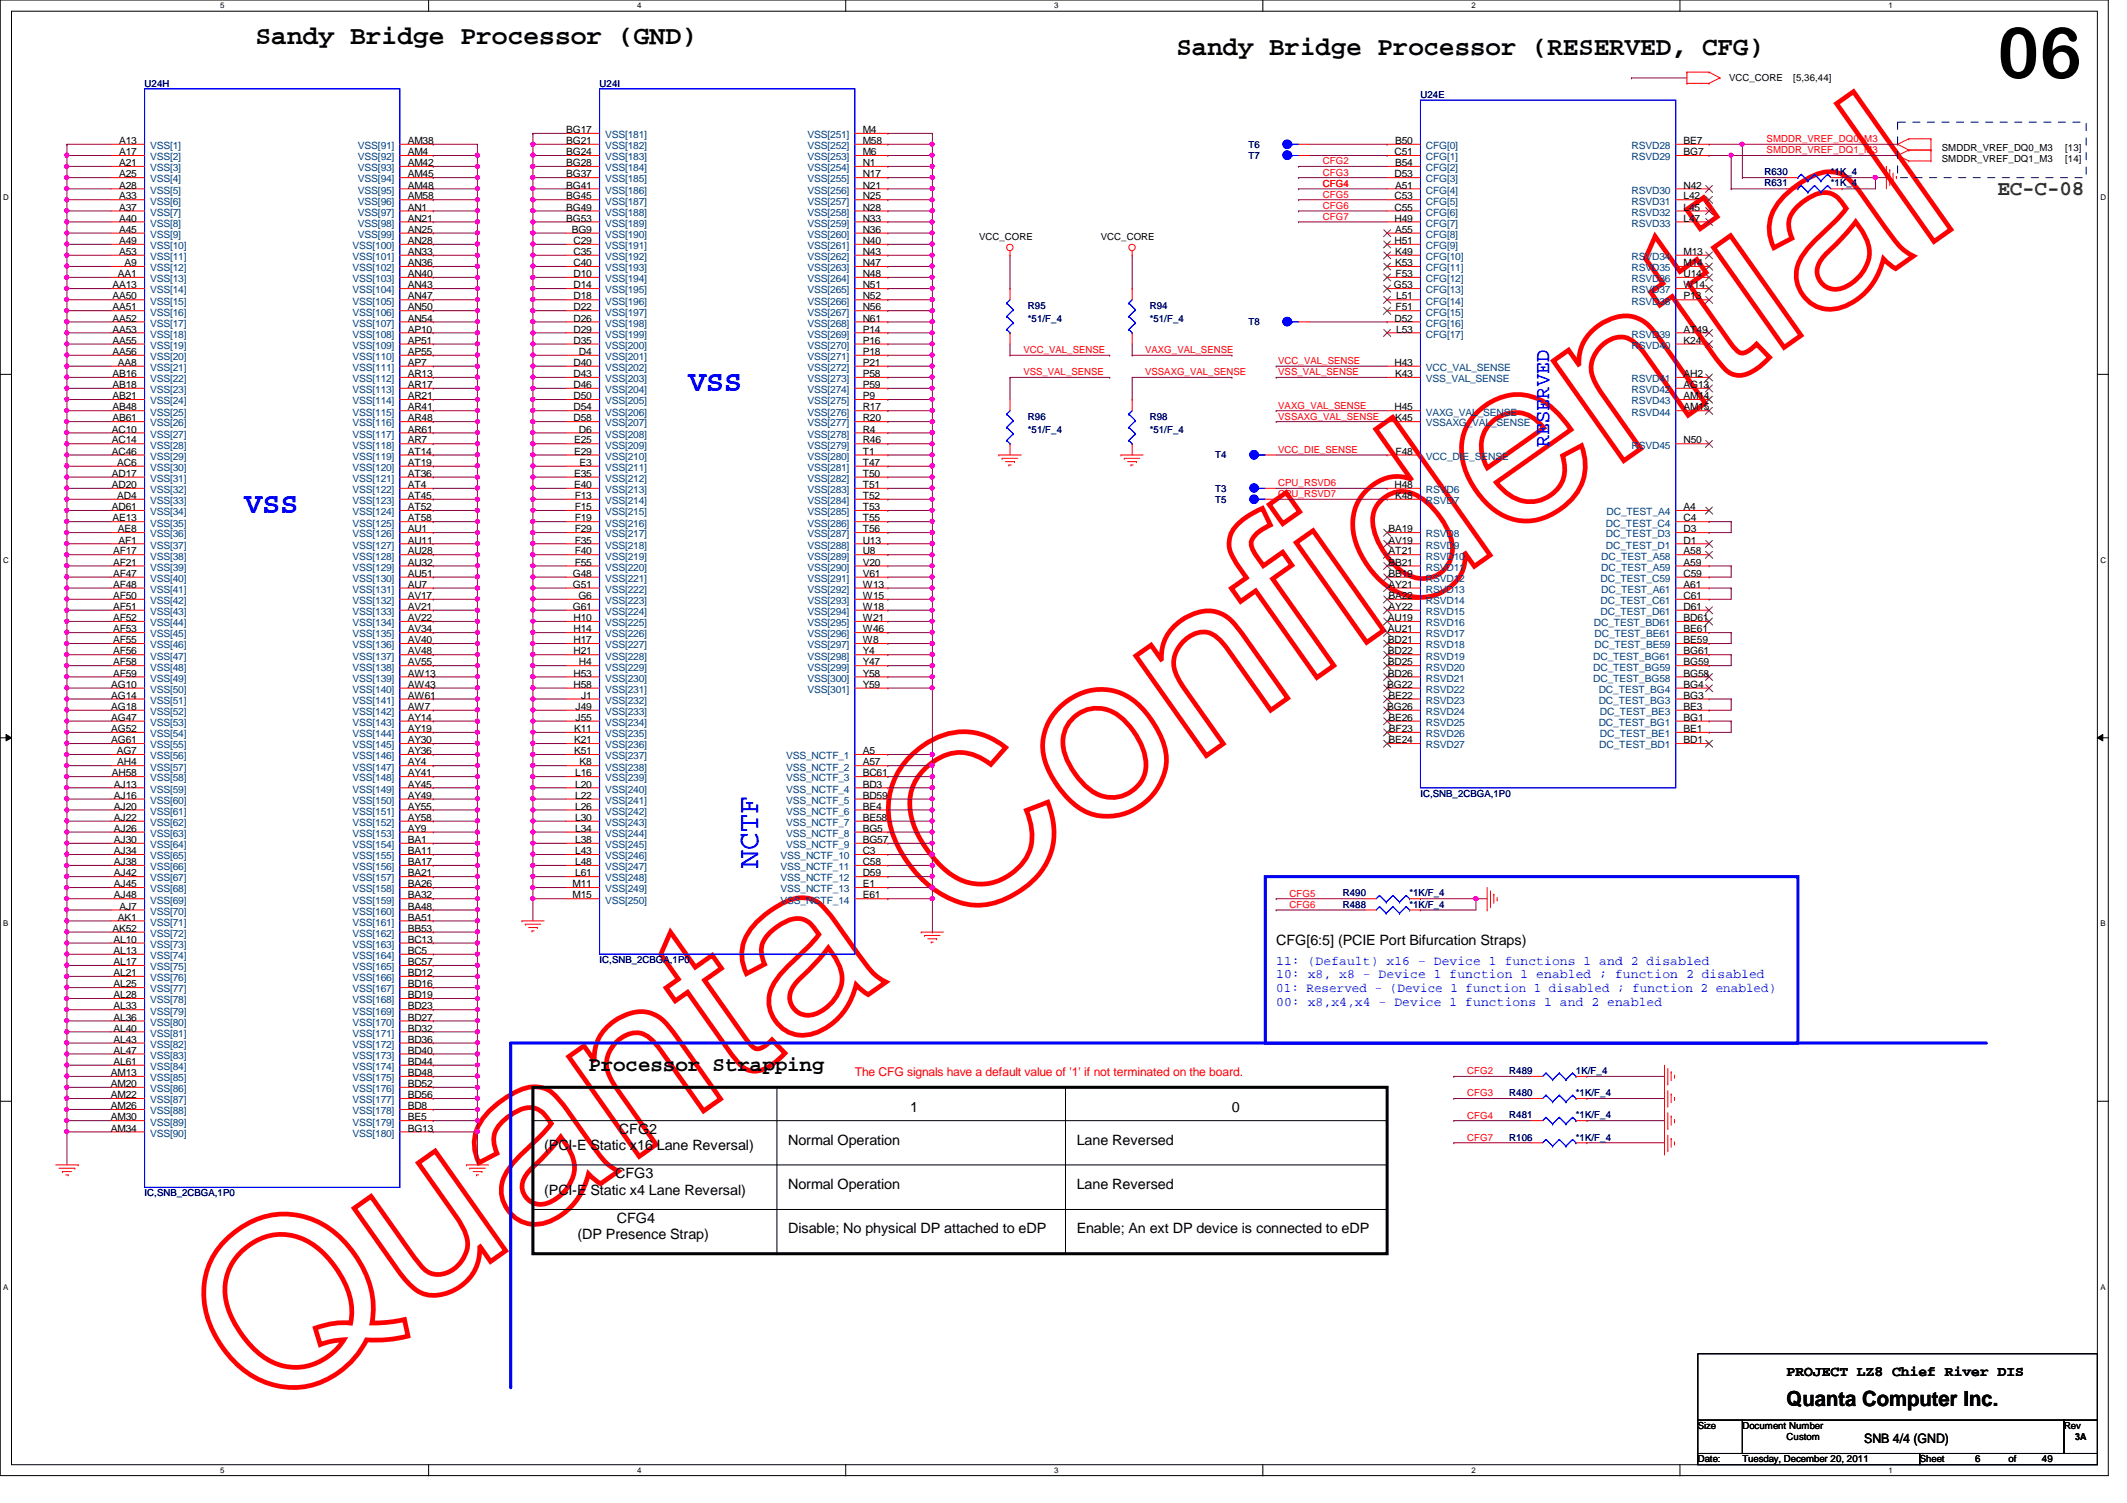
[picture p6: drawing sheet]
<svg xmlns="http://www.w3.org/2000/svg" width="297mm" height="210mm" viewBox="0 0 297 210" stroke-linecap="round" stroke-linejoin="round" font-family="sans-serif">
<defs><g id="words">
<text font-size="32.9" fill="#f00" x="36.6" y="198.7" transform="rotate(-35 36.6 198.7)">Quanta Confidential</text>
<text font-size="9.9" x="278.9" y="10.9">06</text>
<g font-size="4.1" fill="#00f">
<text x="96.1" y="54.6">VSS</text>
<text x="34.2" y="71.7">VSS</text>
<text x="105.9" y="121.2" transform="rotate(-90 105.9 121.2)">NCTF</text>
</g>
<g font-size="3.7">
<text x="35.7" y="6.2">Sandy Bridge Processor (GND)</text>
<text x="164.3" y="7.7">Sandy Bridge Processor (RESERVED, CFG)</text>
</g>
<text font-size="2.9" fill="#008000" x="278.9" y="27.2">EC-C-08</text>
<text font-size="2.9" fill="#00f" x="216.4" y="62.4" transform="rotate(-90 216.4 62.4)">RESERVED</text>
<g font-size="2.9">
<text x="82.2" y="149.6">Processor Strapping</text>
<text x="249.5" y="196.4">Quanta Computer Inc.</text>
</g>
<g font-size="2">
<text x="178.2" y="132">CFG[6:5] (PCIE Port Bifurcation Straps)</text>
<text x="127.1" y="155.2">1</text>
<text x="172" y="155.2">0</text>
<text x="76" y="160.7">(PCI-E Static x16 Lane Reversal)</text>
<text x="86.4" y="158.3">CFG2</text>
<text x="110.1" y="159.9">Normal Operation</text>
<text x="150.4" y="159.9">Lane Reversed</text>
<text x="76" y="166.8">(PCI-E Static x4 Lane Reversal)</text>
<text x="85.9" y="164.5">CFG3</text>
<text x="110.1" y="166.1">Normal Operation</text>
<text x="150.4" y="166.1">Lane Reversed</text>
<text x="80.6" y="173.1">(DP Presence Strap)</text>
<text x="86.1" y="170.7">CFG4</text>
<text x="110.1" y="172.3">Disable; No physical DP attached to eDP</text>
<text x="150.4" y="172.3">Enable; An ext DP device is connected to eDP</text>
<text x="249.5" y="192.2">PROJECT LZ8 Chief River DIS</text>
</g>
<g font-size="1.8" fill="#00f">
<text x="178.2" y="134.7">11: (Default) x16 - Device 1 functions 1 and 2 disabled</text>
<text x="178.2" y="136.7">10: x8, x8 - Device 1 function 1 enabled ; function 2 disabled</text>
<text x="178.2" y="138.6">01: Reserved - (Device 1 function 1 disabled ; function 2 enabled)</text>
<text x="178.2" y="140.5">00: x8,x4,x4 - Device 1 functions 1 and 2 enabled</text>
</g>
<text font-size="1.8" x="260.3" y="201.5">SNB 4/4 (GND)</text>
<text font-size="1.7" fill="#f00" x="119.4" y="150.3">The CFG signals have a default value of '1' if not terminated on the board.</text>
<g font-size="1.4">
<text x="241.5" y="11.3">VCC_CORE</text>
<text x="250.4" y="11.3">[5,36,44]</text>
<text x="16.6" y="20.1">A13</text>
<text x="16.6" y="21.7">A17</text>
<text x="16.6" y="23.2">A21</text>
<text x="56.9" y="20.1">AM38</text>
<text x="56.9" y="21.7">AM4</text>
<text x="56.9" y="23.2">AM42</text>
<text x="79.1" y="18.6">BG17</text>
<text x="79.1" y="20.1">BG21</text>
<text x="79.1" y="21.7">BG24</text>
<text x="79.1" y="23.2">BG28</text>
<text x="120.5" y="18.6">M4</text>
<text x="120.5" y="20.1">M58</text>
<text x="120.5" y="21.7">M6</text>
<text x="120.5" y="23.2">N1</text>
<text x="194.7" y="21.7">C51</text>
<text x="194.8" y="20.1">B50</text>
<text x="194.8" y="23.2">B54</text>
<text x="235.1" y="20.1">BE7</text>
<text x="235.1" y="21.7">BG7</text>
<text x="271.2" y="21.1">SMDDR_VREF_DQ0_M3</text>
<text x="271.2" y="22.6">SMDDR_VREF_DQ1_M3</text>
<text x="288.4" y="21.1">[13]</text>
<text x="288.4" y="22.6">[14]</text>
<text x="16.6" y="24.8">A25</text>
<text x="16.6" y="26.3">A28</text>
<text x="16.6" y="27.9">A33</text>
<text x="16.6" y="29.4">A37</text>
<text x="56.9" y="24.8">AM45</text>
<text x="56.9" y="26.3">AM48</text>
<text x="56.9" y="27.9">AM58</text>
<text x="56.9" y="29.4">AN1</text>
<text x="79.1" y="24.8">BG37</text>
<text x="79.1" y="26.3">BG41</text>
<text x="79.1" y="27.9">BG45</text>
<text x="79.1" y="29.4">BG49</text>
<text x="120.5" y="24.8">N17</text>
<text x="120.5" y="26.3">N21</text>
<text x="120.5" y="27.9">N25</text>
<text x="120.5" y="29.4">N28</text>
<text x="194.7" y="24.8">D53</text>
<text x="194.7" y="27.9">C53</text>
<text x="194.7" y="29.4">C55</text>
<text x="194.8" y="26.3">A51</text>
<text x="235.1" y="26.3">N42</text>
<text x="235.1" y="27.9">L42</text>
<text x="235.1" y="29.4">L45</text>
<text x="16.6" y="30.9">A40</text>
<text x="16.6" y="32.5">A45</text>
<text x="16.6" y="34.1">A49</text>
<text x="16.6" y="35.6">A53</text>
<text x="56.9" y="30.9">AN21</text>
<text x="56.9" y="32.5">AN25</text>
<text x="56.9" y="34.1">AN28</text>
<text x="56.9" y="35.6">AN33</text>
<text x="79.1" y="30.9">BG53</text>
<text x="79.8" y="32.5">BG9</text>
<text x="80.1" y="34.1">C29</text>
<text x="80.1" y="35.6">C35</text>
<text x="120.5" y="30.9">N33</text>
<text x="120.5" y="32.5">N36</text>
<text x="120.5" y="34.1">N40</text>
<text x="120.5" y="35.6">N43</text>
<text x="136.7" y="33.5">VCC_CORE</text>
<text x="153.8" y="33.5">VCC_CORE</text>
<text x="194.7" y="30.9">H49</text>
<text x="194.7" y="34.1">H51</text>
<text x="194.8" y="32.5">A55</text>
<text x="194.8" y="35.6">K49</text>
<text x="235.1" y="30.9">L47</text>
<text x="235.1" y="35.6">M13</text>
<text x="15.7" y="40.3">AA13</text>
<text x="15.7" y="41.8">AA50</text>
<text x="16.5" y="38.7">AA1</text>
<text x="17.4" y="37.2">A9</text>
<text x="56.9" y="37.2">AN36</text>
<text x="56.9" y="38.7">AN40</text>
<text x="56.9" y="40.3">AN43</text>
<text x="56.9" y="41.8">AN47</text>
<text x="80.1" y="37.2">C40</text>
<text x="80.1" y="38.7">D10</text>
<text x="80.1" y="40.3">D14</text>
<text x="80.1" y="41.8">D18</text>
<text x="120.5" y="37.2">N47</text>
<text x="120.5" y="38.7">N48</text>
<text x="120.5" y="40.3">N51</text>
<text x="120.5" y="41.8">N52</text>
<text x="194.6" y="40.3">G53</text>
<text x="194.8" y="37.2">K53</text>
<text x="194.9" y="38.7">F53</text>
<text x="195" y="41.8">L51</text>
<text x="235.1" y="37.2">M14</text>
<text x="235.1" y="38.7">U14</text>
<text x="235.1" y="40.3">W14</text>
<text x="235.1" y="41.8">P13</text>
<text x="15.7" y="43.3">AA51</text>
<text x="15.7" y="44.9">AA52</text>
<text x="15.7" y="46.4">AA53</text>
<text x="56.9" y="43.3">AN50</text>
<text x="56.9" y="44.9">AN54</text>
<text x="56.9" y="46.4">AP10</text>
<text x="80.1" y="43.3">D22</text>
<text x="80.1" y="44.9">D26</text>
<text x="80.1" y="46.4">D29</text>
<text x="120.5" y="46.4">P14</text>
<text x="120.5" y="43.3">N56</text>
<text x="120.5" y="44.9">N61</text>
<text x="194.7" y="44.9">D52</text>
<text x="194.9" y="43.3">F51</text>
<text x="195" y="46.4">L53</text>
<text x="235.1" y="46.4">AT49</text>
<text x="15.7" y="48">AA55</text>
<text x="15.7" y="49.6">AA56</text>
<text x="15.7" y="52.7">AB16</text>
<text x="16.5" y="51.1">AA8</text>
<text x="56.9" y="48">AP51</text>
<text x="56.9" y="49.6">AP55</text>
<text x="56.9" y="51.1">AP7</text>
<text x="56.9" y="52.7">AR13</text>
<text x="80.1" y="48">D35</text>
<text x="80.1" y="51.1">D40</text>
<text x="80.1" y="52.7">D43</text>
<text x="80.9" y="49.6">D4</text>
<text x="120.5" y="48">P16</text>
<text x="120.5" y="49.6">P18</text>
<text x="120.5" y="51.1">P21</text>
<text x="120.5" y="52.7">P58</text>
<text x="194.7" y="51.1">H43</text>
<text x="194.8" y="52.7">K43</text>
<text x="235.1" y="52.7">AH2</text>
<text x="235.1" y="48">K24</text>
<text x="15.7" y="54.2">AB18</text>
<text x="15.7" y="55.8">AB21</text>
<text x="15.7" y="57.3">AB48</text>
<text x="15.7" y="58.8">AB61</text>
<text x="56.9" y="54.2">AR17</text>
<text x="56.9" y="55.8">AR21</text>
<text x="56.9" y="57.3">AR41</text>
<text x="56.9" y="58.8">AR48</text>
<text x="80.1" y="54.2">D46</text>
<text x="80.1" y="55.8">D50</text>
<text x="80.1" y="57.3">D54</text>
<text x="80.1" y="58.8">D58</text>
<text x="120.5" y="54.2">P59</text>
<text x="120.5" y="55.8">P9</text>
<text x="120.5" y="57.3">R17</text>
<text x="120.5" y="58.8">R20</text>
<text x="194.7" y="57.3">H45</text>
<text x="194.8" y="58.8">K45</text>
<text x="235.1" y="54.2">AG13</text>
<text x="235.1" y="55.8">AM14</text>
<text x="235.1" y="57.3">AM15</text>
<text x="15.6" y="60.4">AC10</text>
<text x="15.6" y="61.9">AC14</text>
<text x="15.6" y="63.5">AC46</text>
<text x="16.4" y="65.1">AC6</text>
<text x="56.9" y="60.4">AR61</text>
<text x="56.9" y="61.9">AR7</text>
<text x="56.9" y="63.5">AT14</text>
<text x="56.9" y="65.1">AT19</text>
<text x="80.2" y="61.9">E25</text>
<text x="80.2" y="63.5">E29</text>
<text x="80.9" y="60.4">D6</text>
<text x="80.9" y="65.1">E3</text>
<text x="120.5" y="60.4">R4</text>
<text x="120.5" y="61.9">R46</text>
<text x="120.5" y="63.5">T1</text>
<text x="120.5" y="65.1">T47</text>
<text x="194.9" y="63.5">F48</text>
<text x="235.1" y="61.9">N50</text>
<text x="15.6" y="66.6">AD17</text>
<text x="15.6" y="68.2">AD20</text>
<text x="15.6" y="71.2">AD61</text>
<text x="16.4" y="69.7">AD4</text>
<text x="56.9" y="66.6">AT36</text>
<text x="56.9" y="68.2">AT4</text>
<text x="56.9" y="69.7">AT45</text>
<text x="56.9" y="71.2">AT52</text>
<text x="80.2" y="66.6">E35</text>
<text x="80.2" y="68.2">E40</text>
<text x="80.3" y="69.7">F13</text>
<text x="80.3" y="71.2">F15</text>
<text x="120.5" y="66.6">T50</text>
<text x="120.5" y="68.2">T51</text>
<text x="120.5" y="69.7">T52</text>
<text x="120.5" y="71.2">T53</text>
<text x="194.7" y="68.2">H48</text>
<text x="194.8" y="69.7">K48</text>
<text x="235.1" y="71.2">A4</text>
<text x="15.7" y="72.8">AE13</text>
<text x="15.8" y="77.4">AF17</text>
<text x="16.5" y="74.3">AE8</text>
<text x="16.5" y="75.9">AF1</text>
<text x="56.9" y="72.8">AT58</text>
<text x="56.9" y="74.3">AU1</text>
<text x="56.9" y="75.9">AU11</text>
<text x="56.9" y="77.4">AU28</text>
<text x="80.3" y="72.8">F19</text>
<text x="80.3" y="74.3">F29</text>
<text x="80.3" y="75.9">F35</text>
<text x="80.3" y="77.4">F40</text>
<text x="120.5" y="72.8">T55</text>
<text x="120.5" y="74.3">T56</text>
<text x="120.5" y="75.9">U13</text>
<text x="120.5" y="77.4">U8</text>
<text x="193.9" y="74.3">BA19</text>
<text x="193.9" y="75.9">AV19</text>
<text x="193.9" y="77.4">AT21</text>
<text x="235.1" y="77.4">A58</text>
<text x="235.1" y="72.8">C4</text>
<text x="235.1" y="75.9">D1</text>
<text x="235.1" y="74.3">D3</text>
<text x="15.8" y="79">AF21</text>
<text x="15.8" y="80.6">AF47</text>
<text x="15.8" y="82.1">AF48</text>
<text x="15.8" y="83.7">AF50</text>
<text x="56.9" y="79">AU32</text>
<text x="56.9" y="80.6">AU51</text>
<text x="56.9" y="82.1">AU7</text>
<text x="56.9" y="83.7">AV17</text>
<text x="80" y="80.6">G48</text>
<text x="80" y="82.1">G51</text>
<text x="80.3" y="79">F55</text>
<text x="80.8" y="83.7">G6</text>
<text x="120.5" y="79">V20</text>
<text x="120.5" y="80.6">V61</text>
<text x="120.5" y="82.1">W13</text>
<text x="120.5" y="83.7">W15</text>
<text x="193.9" y="79">BB21</text>
<text x="193.9" y="80.6">BB19</text>
<text x="193.9" y="83.7">BA22</text>
<text x="193.9" y="82.1">AY21</text>
<text x="235.1" y="79">A59</text>
<text x="235.1" y="82.1">A61</text>
<text x="235.1" y="80.6">C59</text>
<text x="235.1" y="83.7">C61</text>
<text x="15.8" y="85.2">AF51</text>
<text x="15.8" y="86.7">AF52</text>
<text x="15.8" y="88.3">AF53</text>
<text x="15.8" y="89.8">AF55</text>
<text x="56.9" y="85.2">AV21</text>
<text x="56.9" y="86.7">AV22</text>
<text x="56.9" y="88.3">AV34</text>
<text x="56.9" y="89.8">AV40</text>
<text x="80" y="85.2">G61</text>
<text x="80.1" y="86.7">H10</text>
<text x="80.1" y="88.3">H14</text>
<text x="80.1" y="89.8">H17</text>
<text x="120.5" y="85.2">W18</text>
<text x="120.5" y="86.7">W21</text>
<text x="120.5" y="88.3">W46</text>
<text x="120.5" y="89.8">W8</text>
<text x="193.8" y="86.7">AU19</text>
<text x="193.8" y="88.3">AU21</text>
<text x="193.8" y="89.8">BD21</text>
<text x="193.9" y="85.2">AY22</text>
<text x="235.1" y="86.7">BD61</text>
<text x="235.1" y="89.8">BE59</text>
<text x="235.1" y="88.3">BE61</text>
<text x="235.1" y="85.2">D61</text>
<text x="15.8" y="91.4">AF56</text>
<text x="15.8" y="92.9">AF58</text>
<text x="15.8" y="94.5">AF59</text>
<text x="56.9" y="91.4">AV48</text>
<text x="56.9" y="92.9">AV55</text>
<text x="56.9" y="94.5">AW13</text>
<text x="80.1" y="91.4">H21</text>
<text x="80.1" y="94.5">H53</text>
<text x="80.9" y="92.9">H4</text>
<text x="120.5" y="91.4">Y4</text>
<text x="120.5" y="92.9">Y47</text>
<text x="120.5" y="94.5">Y58</text>
<text x="193.8" y="91.4">BD22</text>
<text x="193.8" y="92.9">BD25</text>
<text x="193.8" y="94.5">BD26</text>
<text x="235.1" y="94.5">BG58</text>
<text x="235.1" y="92.9">BG59</text>
<text x="235.1" y="91.4">BG61</text>
<text x="15.5" y="96.1">AG10</text>
<text x="15.5" y="97.6">AG14</text>
<text x="15.5" y="99.1">AG18</text>
<text x="15.5" y="100.7">AG47</text>
<text x="56.9" y="96.1">AW43</text>
<text x="56.9" y="97.6">AW61</text>
<text x="56.9" y="99.1">AW7</text>
<text x="56.9" y="100.7">AY14</text>
<text x="80.1" y="96.1">H58</text>
<text x="80.4" y="99.1">J49</text>
<text x="80.4" y="100.7">J55</text>
<text x="81.1" y="97.6">J1</text>
<text x="120.5" y="96.1">Y59</text>
<text x="193.7" y="96.1">BG22</text>
<text x="193.7" y="99.1">BG26</text>
<text x="193.9" y="97.6">BE22</text>
<text x="193.9" y="100.7">BE26</text>
<text x="235.1" y="99.1">BE3</text>
<text x="235.1" y="100.7">BG1</text>
<text x="235.1" y="97.6">BG3</text>
<text x="235.1" y="96.1">BG4</text>
<text x="15.5" y="102.2">AG52</text>
<text x="15.5" y="103.8">AG61</text>
<text x="16.3" y="105.3">AG7</text>
<text x="16.4" y="106.9">AH4</text>
<text x="56.9" y="102.2">AY19</text>
<text x="56.9" y="103.8">AY30</text>
<text x="56.9" y="105.3">AY36</text>
<text x="56.9" y="106.9">AY4</text>
<text x="80.2" y="102.2">K11</text>
<text x="80.2" y="103.8">K21</text>
<text x="80.2" y="105.3">K51</text>
<text x="80.9" y="106.9">K8</text>
<text x="120.5" y="105.3">A5</text>
<text x="120.5" y="106.9">A57</text>
<text x="193.9" y="103.8">BE24</text>
<text x="194" y="102.2">BF23</text>
<text x="235.1" y="103.8">BD1</text>
<text x="235.1" y="102.2">BE1</text>
<text x="15.6" y="108.4">AH58</text>
<text x="15.9" y="110">AJ13</text>
<text x="15.9" y="111.5">AJ16</text>
<text x="15.9" y="113.1">AJ20</text>
<text x="56.9" y="108.4">AY41</text>
<text x="56.9" y="110">AY45</text>
<text x="56.9" y="111.5">AY49</text>
<text x="56.9" y="113.1">AY55</text>
<text x="80.3" y="108.4">L16</text>
<text x="80.3" y="110">L20</text>
<text x="80.3" y="111.5">L22</text>
<text x="80.3" y="113.1">L26</text>
<text x="120.5" y="108.4">BC61</text>
<text x="120.5" y="110">BD3</text>
<text x="120.5" y="111.5">BD59</text>
<text x="120.5" y="113.1">BE4</text>
<text x="15.9" y="114.6">AJ22</text>
<text x="15.9" y="116.2">AJ26</text>
<text x="15.9" y="117.7">AJ30</text>
<text x="15.9" y="119.3">AJ34</text>
<text x="56.9" y="114.6">AY58</text>
<text x="56.9" y="116.2">AY9</text>
<text x="56.9" y="117.7">BA1</text>
<text x="56.9" y="119.3">BA11</text>
<text x="80.3" y="114.6">L30</text>
<text x="80.3" y="116.2">L34</text>
<text x="80.3" y="117.7">L38</text>
<text x="80.3" y="119.3">L43</text>
<text x="120.5" y="114.6">BE58</text>
<text x="120.5" y="116.2">BG5</text>
<text x="120.5" y="117.7">BG57</text>
<text x="120.5" y="119.3">C3</text>
<text x="15.9" y="120.8">AJ38</text>
<text x="15.9" y="122.4">AJ42</text>
<text x="15.9" y="123.9">AJ45</text>
<text x="15.9" y="125.5">AJ48</text>
<text x="56.9" y="120.8">BA17</text>
<text x="56.9" y="122.4">BA21</text>
<text x="56.9" y="123.9">BA26</text>
<text x="56.9" y="125.5">BA32</text>
<text x="80" y="123.9">M11</text>
<text x="80" y="125.5">M15</text>
<text x="80.3" y="120.8">L48</text>
<text x="80.3" y="122.4">L61</text>
<text x="120.5" y="120.8">C58</text>
<text x="120.5" y="122.4">D59</text>
<text x="120.5" y="123.9">E1</text>
<text x="120.5" y="125.5">E61</text>
<text x="15.7" y="130.1">AK52</text>
<text x="15.9" y="131.7">AL10</text>
<text x="16.5" y="128.6">AK1</text>
<text x="16.7" y="127">AJ7</text>
<text x="56.9" y="127">BA48</text>
<text x="56.9" y="128.6">BA51</text>
<text x="56.9" y="130.1">BB53</text>
<text x="56.9" y="131.7">BC13</text>
<text x="15.9" y="133.2">AL13</text>
<text x="15.9" y="134.8">AL17</text>
<text x="15.9" y="136.3">AL21</text>
<text x="15.9" y="137.9">AL25</text>
<text x="56.9" y="133.2">BC5</text>
<text x="56.9" y="134.8">BC57</text>
<text x="56.9" y="136.3">BD12</text>
<text x="56.9" y="137.9">BD16</text>
<text x="15.9" y="139.4">AL28</text>
<text x="15.9" y="141">AL33</text>
<text x="15.9" y="142.5">AL36</text>
<text x="56.9" y="139.4">BD19</text>
<text x="56.9" y="141">BD23</text>
<text x="56.9" y="142.5">BD27</text>
<text x="15.9" y="144.1">AL40</text>
<text x="15.9" y="145.6">AL43</text>
<text x="15.9" y="147.2">AL47</text>
<text x="15.9" y="148.7">AL61</text>
<text x="56.9" y="144.1">BD32</text>
<text x="56.9" y="145.6">BD36</text>
<text x="56.9" y="147.2">BD40</text>
<text x="56.9" y="148.7">BD44</text>
<text x="15.5" y="150.3">AM13</text>
<text x="15.5" y="151.8">AM20</text>
<text x="15.5" y="153.4">AM22</text>
<text x="15.5" y="154.9">AM26</text>
<text x="56.9" y="150.3">BD48</text>
<text x="56.9" y="151.8">BD52</text>
<text x="56.9" y="153.4">BD56</text>
<text x="56.9" y="154.9">BD8</text>
<text x="15.5" y="156.5">AM30</text>
<text x="15.5" y="158">AM34</text>
<text x="56.9" y="156.5">BE5</text>
<text x="56.9" y="158">BG13</text>
<text x="237.1" y="199.6">Size</text>
<text x="243.3" y="199.6">Document Number</text>
<text x="249.5" y="201.1">Custom</text>
<text x="288.2" y="199.6">Rev</text>
<text x="289.8" y="201.2">3A</text>
<text x="237.1" y="204.2">Date:</text>
<text x="243.3" y="204.2">Tuesday, December 20, 2011</text>
<text x="268.1" y="204.2">Sheet</text>
<text x="275.8" y="204.2">6</text>
<text x="280.5" y="204.2">of</text>
<text x="285.2" y="204.2">49</text>
</g>
<g font-size="1.4" fill="#000080">
<text x="20.2" y="12.1">U24H</text>
<text x="83.7" y="12.1">U24I</text>
<text x="198.4" y="13.6">U24E</text>
<text x="174.4" y="22.2">T7</text>
<text x="174.4" y="20.6">T6</text>
<text x="246.4" y="26">R631</text>
<text x="246.4" y="24.5">R630</text>
<text x="255.7" y="26">*1K_4</text>
<text x="255.7" y="24.5">*1K_4</text>
<text x="143.5" y="43.1">R95</text>
<text x="143.5" y="45">*51/F_4</text>
<text x="160.6" y="43.1">R94</text>
<text x="160.6" y="45">*51/F_4</text>
<text x="174.4" y="45.4">T8</text>
<text x="143.5" y="58.6">R96</text>
<text x="160.6" y="58.6">R98</text>
<text x="143.5" y="60.5">*51/F_4</text>
<text x="160.6" y="60.5">*51/F_4</text>
<text x="169.7" y="64">T4</text>
<text x="169.7" y="70.2">T5</text>
<text x="169.7" y="68.7">T3</text>
<text x="198.4" y="111.3">IC,SNB_2CBGA,1P0</text>
<text x="187.5" y="125.2">R490</text>
<text x="196.8" y="125.2">*1K/F_4</text>
<text x="187.5" y="126.7">R488</text>
<text x="196.8" y="126.7">*1K/F_4</text>
<text x="83.7" y="134.5">IC,SNB_2CBGA,1P0</text>
<text x="210.8" y="150">R489</text>
<text x="220.1" y="150">1K/F_4</text>
<text x="210.8" y="153.1">R480</text>
<text x="220.1" y="153.1">*1K/F_4</text>
<text x="210.8" y="159.3">R106</text>
<text x="210.8" y="156.2">R481</text>
<text x="220.1" y="159.3">*1K/F_4</text>
<text x="220.1" y="156.2">*1K/F_4</text>
<text x="20.2" y="167">IC,SNB_2CBGA,1P0</text>
</g>
<g font-size="1.4" fill="#004080">
<text x="21" y="20.8">VSS[1]</text>
<text x="21" y="22.4">VSS[2]</text>
<text x="21" y="23.9">VSS[3]</text>
<text x="50" y="20.8">VSS[91]</text>
<text x="50" y="22.4">VSS[92]</text>
<text x="50" y="23.9">VSS[93]</text>
<text x="84.5" y="19.3">VSS[181]</text>
<text x="84.5" y="20.8">VSS[182]</text>
<text x="84.5" y="22.4">VSS[183]</text>
<text x="84.5" y="23.9">VSS[184]</text>
<text x="112.8" y="19.3">VSS[251]</text>
<text x="112.8" y="20.8">VSS[252]</text>
<text x="112.8" y="22.4">VSS[253]</text>
<text x="112.8" y="23.9">VSS[254]</text>
<text x="199.1" y="20.8">CFG[0]</text>
<text x="199.1" y="22.4">CFG[1]</text>
<text x="199.1" y="23.9">CFG[2]</text>
<text x="227.8" y="20.8">RSVD28</text>
<text x="227.8" y="22.4">RSVD29</text>
<text x="21" y="25.5">VSS[4]</text>
<text x="21" y="27.1">VSS[5]</text>
<text x="21" y="28.6">VSS[6]</text>
<text x="50" y="25.5">VSS[94]</text>
<text x="50" y="27.1">VSS[95]</text>
<text x="50" y="28.6">VSS[96]</text>
<text x="84.5" y="25.5">VSS[185]</text>
<text x="84.5" y="27.1">VSS[186]</text>
<text x="84.5" y="28.6">VSS[187]</text>
<text x="112.8" y="25.5">VSS[255]</text>
<text x="112.8" y="27.1">VSS[256]</text>
<text x="112.8" y="28.6">VSS[257]</text>
<text x="199.1" y="25.5">CFG[3]</text>
<text x="199.1" y="27.1">CFG[4]</text>
<text x="199.1" y="28.6">CFG[5]</text>
<text x="227.8" y="27.1">RSVD30</text>
<text x="227.8" y="28.6">RSVD31</text>
<text x="21" y="30.1">VSS[7]</text>
<text x="21" y="31.7">VSS[8]</text>
<text x="21" y="33.2">VSS[9]</text>
<text x="21" y="34.8">VSS[10]</text>
<text x="49.2" y="34.8">VSS[100]</text>
<text x="50" y="30.1">VSS[97]</text>
<text x="50" y="31.7">VSS[98]</text>
<text x="50" y="33.2">VSS[99]</text>
<text x="84.5" y="30.1">VSS[188]</text>
<text x="84.5" y="31.7">VSS[189]</text>
<text x="84.5" y="33.2">VSS[190]</text>
<text x="84.5" y="34.8">VSS[191]</text>
<text x="112.8" y="30.1">VSS[258]</text>
<text x="112.8" y="31.7">VSS[259]</text>
<text x="112.8" y="33.2">VSS[260]</text>
<text x="112.8" y="34.8">VSS[261]</text>
<text x="199.1" y="30.1">CFG[6]</text>
<text x="199.1" y="31.7">CFG[7]</text>
<text x="199.1" y="33.2">CFG[8]</text>
<text x="199.1" y="34.8">CFG[9]</text>
<text x="227.8" y="30.1">RSVD32</text>
<text x="227.8" y="31.7">RSVD33</text>
<text x="21" y="36.3">VSS[11]</text>
<text x="21" y="37.9">VSS[12]</text>
<text x="21" y="39.4">VSS[13]</text>
<text x="21" y="41">VSS[14]</text>
<text x="49.2" y="36.3">VSS[101]</text>
<text x="49.2" y="37.9">VSS[102]</text>
<text x="49.2" y="39.4">VSS[103]</text>
<text x="49.2" y="41">VSS[104]</text>
<text x="84.5" y="36.3">VSS[192]</text>
<text x="84.5" y="37.9">VSS[193]</text>
<text x="84.5" y="39.4">VSS[194]</text>
<text x="84.5" y="41">VSS[195]</text>
<text x="112.8" y="36.3">VSS[262]</text>
<text x="112.8" y="37.9">VSS[263]</text>
<text x="112.8" y="39.4">VSS[264]</text>
<text x="112.8" y="41">VSS[265]</text>
<text x="199.1" y="36.3">CFG[10]</text>
<text x="199.1" y="37.9">CFG[11]</text>
<text x="199.1" y="39.4">CFG[12]</text>
<text x="199.1" y="41">CFG[13]</text>
<text x="227.8" y="36.3">RSVD34</text>
<text x="227.8" y="37.9">RSVD35</text>
<text x="227.8" y="39.4">RSVD36</text>
<text x="227.8" y="41">RSVD37</text>
<text x="21" y="42.5">VSS[15]</text>
<text x="21" y="44.1">VSS[16]</text>
<text x="21" y="45.6">VSS[17]</text>
<text x="21" y="47.2">VSS[18]</text>
<text x="49.2" y="42.5">VSS[105]</text>
<text x="49.2" y="44.1">VSS[106]</text>
<text x="49.2" y="45.6">VSS[107]</text>
<text x="49.2" y="47.2">VSS[108]</text>
<text x="84.5" y="42.5">VSS[196]</text>
<text x="84.5" y="44.1">VSS[197]</text>
<text x="84.5" y="45.6">VSS[198]</text>
<text x="84.5" y="47.2">VSS[199]</text>
<text x="112.8" y="47.2">VSS[269]</text>
<text x="112.8" y="42.5">VSS[266]</text>
<text x="112.8" y="44.1">VSS[267]</text>
<text x="112.8" y="45.6">VSS[268]</text>
<text x="199.1" y="42.5">CFG[14]</text>
<text x="199.1" y="44.1">CFG[15]</text>
<text x="199.1" y="45.6">CFG[16]</text>
<text x="199.1" y="47.2">CFG[17]</text>
<text x="227.8" y="42.5">RSVD38</text>
<text x="227.8" y="47.2">RSVD39</text>
<text x="21" y="48.7">VSS[19]</text>
<text x="21" y="50.3">VSS[20]</text>
<text x="21" y="51.8">VSS[21]</text>
<text x="21" y="53.4">VSS[22]</text>
<text x="49.2" y="48.7">VSS[109]</text>
<text x="49.2" y="50.3">VSS[110]</text>
<text x="49.2" y="51.8">VSS[111]</text>
<text x="49.2" y="53.4">VSS[112]</text>
<text x="84.5" y="48.7">VSS[200]</text>
<text x="84.5" y="50.3">VSS[201]</text>
<text x="84.5" y="51.8">VSS[202]</text>
<text x="84.5" y="53.4">VSS[203]</text>
<text x="112.8" y="48.7">VSS[270]</text>
<text x="112.8" y="50.3">VSS[271]</text>
<text x="112.8" y="51.8">VSS[272]</text>
<text x="112.8" y="53.4">VSS[273]</text>
<text x="199.1" y="51.8">VCC_VAL_SENSE</text>
<text x="199.1" y="53.4">VSS_VAL_SENSE</text>
<text x="227.8" y="53.4">RSVD41</text>
<text x="227.8" y="48.7">RSVD40</text>
<text x="21" y="54.9">VSS[23]</text>
<text x="21" y="56.5">VSS[24]</text>
<text x="21" y="58">VSS[25]</text>
<text x="21" y="59.6">VSS[26]</text>
<text x="49.2" y="54.9">VSS[113]</text>
<text x="49.2" y="56.5">VSS[114]</text>
<text x="49.2" y="58">VSS[115]</text>
<text x="49.2" y="59.6">VSS[116]</text>
<text x="84.5" y="54.9">VSS[204]</text>
<text x="84.5" y="56.5">VSS[205]</text>
<text x="84.5" y="58">VSS[206]</text>
<text x="84.5" y="59.6">VSS[207]</text>
<text x="112.8" y="54.9">VSS[274]</text>
<text x="112.8" y="56.5">VSS[275]</text>
<text x="112.8" y="58">VSS[276]</text>
<text x="112.8" y="59.6">VSS[277]</text>
<text x="199.1" y="58">VAXG_VAL_SENSE</text>
<text x="199.1" y="59.6">VSSAXG_VAL_SENSE</text>
<text x="227.8" y="54.9">RSVD42</text>
<text x="227.8" y="56.5">RSVD43</text>
<text x="227.8" y="58">RSVD44</text>
<text x="21" y="61.1">VSS[27]</text>
<text x="21" y="62.7">VSS[28]</text>
<text x="21" y="64.2">VSS[29]</text>
<text x="21" y="65.8">VSS[30]</text>
<text x="49.2" y="61.1">VSS[117]</text>
<text x="49.2" y="62.7">VSS[118]</text>
<text x="49.2" y="64.2">VSS[119]</text>
<text x="49.2" y="65.8">VSS[120]</text>
<text x="84.5" y="61.1">VSS[208]</text>
<text x="84.5" y="62.7">VSS[209]</text>
<text x="84.5" y="64.2">VSS[210]</text>
<text x="84.5" y="65.8">VSS[211]</text>
<text x="112.8" y="61.1">VSS[278]</text>
<text x="112.8" y="62.7">VSS[279]</text>
<text x="112.8" y="64.2">VSS[280]</text>
<text x="112.8" y="65.8">VSS[281]</text>
<text x="199.1" y="64.2">VCC_DIE_SENSE</text>
<text x="227.8" y="62.7">RSVD45</text>
<text x="21" y="67.3">VSS[31]</text>
<text x="21" y="68.9">VSS[32]</text>
<text x="21" y="70.4">VSS[33]</text>
<text x="21" y="72">VSS[34]</text>
<text x="49.2" y="67.3">VSS[121]</text>
<text x="49.2" y="68.9">VSS[122]</text>
<text x="49.2" y="70.4">VSS[123]</text>
<text x="49.2" y="72">VSS[124]</text>
<text x="84.5" y="67.3">VSS[212]</text>
<text x="84.5" y="68.9">VSS[213]</text>
<text x="84.5" y="70.4">VSS[214]</text>
<text x="84.5" y="72">VSS[215]</text>
<text x="112.8" y="67.3">VSS[282]</text>
<text x="112.8" y="68.9">VSS[283]</text>
<text x="112.8" y="70.4">VSS[284]</text>
<text x="112.8" y="72">VSS[285]</text>
<text x="199.1" y="68.9">RSVD6</text>
<text x="199.1" y="70.4">RSVD7</text>
<text x="224.4" y="72">DC_TEST_A4</text>
<text x="21" y="73.5">VSS[35]</text>
<text x="21" y="75.1">VSS[36]</text>
<text x="21" y="76.6">VSS[37]</text>
<text x="49.2" y="73.5">VSS[125]</text>
<text x="49.2" y="75.1">VSS[126]</text>
<text x="49.2" y="76.6">VSS[127]</text>
<text x="84.5" y="73.5">VSS[216]</text>
<text x="84.5" y="75.1">VSS[217]</text>
<text x="84.5" y="76.6">VSS[218]</text>
<text x="112.8" y="73.5">VSS[286]</text>
<text x="112.8" y="75.1">VSS[287]</text>
<text x="112.8" y="76.6">VSS[288]</text>
<text x="199.1" y="75.1">RSVD8</text>
<text x="199.1" y="76.6">RSVD9</text>
<text x="224.3" y="73.5">DC_TEST_C4</text>
<text x="224.3" y="76.6">DC_TEST_D1</text>
<text x="224.3" y="75.1">DC_TEST_D3</text>
<text x="21" y="78.1">VSS[38]</text>
<text x="21" y="79.7">VSS[39]</text>
<text x="21" y="81.3">VSS[40]</text>
<text x="21" y="82.8">VSS[41]</text>
<text x="49.2" y="78.1">VSS[128]</text>
<text x="49.2" y="79.7">VSS[129]</text>
<text x="49.2" y="81.3">VSS[130]</text>
<text x="49.2" y="82.8">VSS[131]</text>
<text x="84.5" y="78.1">VSS[219]</text>
<text x="84.5" y="79.7">VSS[220]</text>
<text x="84.5" y="81.3">VSS[221]</text>
<text x="84.5" y="82.8">VSS[222]</text>
<text x="112.8" y="78.1">VSS[289]</text>
<text x="112.8" y="79.7">VSS[290]</text>
<text x="112.8" y="81.3">VSS[291]</text>
<text x="112.8" y="82.8">VSS[292]</text>
<text x="199.1" y="78.1">RSVD10</text>
<text x="199.1" y="79.7">RSVD11</text>
<text x="199.1" y="81.3">RSVD12</text>
<text x="199.1" y="82.8">RSVD13</text>
<text x="223.5" y="81.3">DC_TEST_C59</text>
<text x="223.6" y="78.1">DC_TEST_A58</text>
<text x="223.6" y="79.7">DC_TEST_A59</text>
<text x="223.6" y="82.8">DC_TEST_A61</text>
<text x="21" y="84.4">VSS[42]</text>
<text x="21" y="85.9">VSS[43]</text>
<text x="21" y="87.5">VSS[44]</text>
<text x="21" y="89">VSS[45]</text>
<text x="49.2" y="84.4">VSS[132]</text>
<text x="49.2" y="85.9">VSS[133]</text>
<text x="49.2" y="87.5">VSS[134]</text>
<text x="49.2" y="89">VSS[135]</text>
<text x="84.5" y="84.4">VSS[223]</text>
<text x="84.5" y="85.9">VSS[224]</text>
<text x="84.5" y="87.5">VSS[225]</text>
<text x="84.5" y="89">VSS[226]</text>
<text x="112.8" y="84.4">VSS[293]</text>
<text x="112.8" y="85.9">VSS[294]</text>
<text x="112.8" y="87.5">VSS[295]</text>
<text x="112.8" y="89">VSS[296]</text>
<text x="199.1" y="84.4">RSVD14</text>
<text x="199.1" y="85.9">RSVD15</text>
<text x="199.1" y="87.5">RSVD16</text>
<text x="199.1" y="89">RSVD17</text>
<text x="222.6" y="87.5">DC_TEST_BD61</text>
<text x="222.7" y="89">DC_TEST_BE61</text>
<text x="223.5" y="84.4">DC_TEST_C61</text>
<text x="223.5" y="85.9">DC_TEST_D61</text>
<text x="21" y="90.6">VSS[46]</text>
<text x="21" y="92.1">VSS[47]</text>
<text x="21" y="93.6">VSS[48]</text>
<text x="21" y="95.2">VSS[49]</text>
<text x="49.2" y="90.6">VSS[136]</text>
<text x="49.2" y="92.1">VSS[137]</text>
<text x="49.2" y="93.6">VSS[138]</text>
<text x="49.2" y="95.2">VSS[139]</text>
<text x="84.5" y="90.6">VSS[227]</text>
<text x="84.5" y="92.1">VSS[228]</text>
<text x="84.5" y="93.6">VSS[229]</text>
<text x="84.5" y="95.2">VSS[230]</text>
<text x="112.8" y="90.6">VSS[297]</text>
<text x="112.8" y="92.1">VSS[298]</text>
<text x="112.8" y="93.6">VSS[299]</text>
<text x="112.8" y="95.2">VSS[300]</text>
<text x="199.1" y="90.6">RSVD18</text>
<text x="199.1" y="92.1">RSVD19</text>
<text x="199.1" y="93.6">RSVD20</text>
<text x="199.1" y="95.2">RSVD21</text>
<text x="222.5" y="95.2">DC_TEST_BG58</text>
<text x="222.5" y="93.6">DC_TEST_BG59</text>
<text x="222.5" y="92.1">DC_TEST_BG61</text>
<text x="222.7" y="90.6">DC_TEST_BE59</text>
<text x="21" y="96.8">VSS[50]</text>
<text x="21" y="98.3">VSS[51]</text>
<text x="21" y="99.9">VSS[52]</text>
<text x="21" y="101.4">VSS[53]</text>
<text x="49.2" y="96.8">VSS[140]</text>
<text x="49.2" y="98.3">VSS[141]</text>
<text x="49.2" y="99.9">VSS[142]</text>
<text x="49.2" y="101.4">VSS[143]</text>
<text x="84.5" y="96.8">VSS[231]</text>
<text x="84.5" y="98.3">VSS[232]</text>
<text x="84.5" y="99.9">VSS[233]</text>
<text x="84.5" y="101.4">VSS[234]</text>
<text x="112.8" y="96.8">VSS[301]</text>
<text x="199.1" y="96.8">RSVD22</text>
<text x="199.1" y="98.3">RSVD23</text>
<text x="199.1" y="99.9">RSVD24</text>
<text x="199.1" y="101.4">RSVD25</text>
<text x="223.3" y="101.4">DC_TEST_BG1</text>
<text x="223.3" y="98.3">DC_TEST_BG3</text>
<text x="223.3" y="96.8">DC_TEST_BG4</text>
<text x="223.4" y="99.9">DC_TEST_BE3</text>
<text x="21" y="103">VSS[54]</text>
<text x="21" y="104.5">VSS[55]</text>
<text x="21" y="106">VSS[56]</text>
<text x="21" y="107.6">VSS[57]</text>
<text x="49.2" y="103">VSS[144]</text>
<text x="49.2" y="104.5">VSS[145]</text>
<text x="49.2" y="106">VSS[146]</text>
<text x="49.2" y="107.6">VSS[147]</text>
<text x="84.5" y="103">VSS[235]</text>
<text x="84.5" y="104.5">VSS[236]</text>
<text x="84.5" y="106">VSS[237]</text>
<text x="84.5" y="107.6">VSS[238]</text>
<text x="109.8" y="106">VSS_NCTF_1</text>
<text x="109.8" y="107.6">VSS_NCTF_2</text>
<text x="199.1" y="103">RSVD26</text>
<text x="199.1" y="104.5">RSVD27</text>
<text x="223.3" y="104.5">DC_TEST_BD1</text>
<text x="223.4" y="103">DC_TEST_BE1</text>
<text x="21" y="109.1">VSS[58]</text>
<text x="21" y="110.7">VSS[59]</text>
<text x="21" y="112.3">VSS[60]</text>
<text x="21" y="113.8">VSS[61]</text>
<text x="49.2" y="109.1">VSS[148]</text>
<text x="49.2" y="110.7">VSS[149]</text>
<text x="49.2" y="112.3">VSS[150]</text>
<text x="49.2" y="113.8">VSS[151]</text>
<text x="84.5" y="109.1">VSS[239]</text>
<text x="84.5" y="110.7">VSS[240]</text>
<text x="84.5" y="112.3">VSS[241]</text>
<text x="84.5" y="113.8">VSS[242]</text>
<text x="109.8" y="109.1">VSS_NCTF_3</text>
<text x="109.8" y="110.7">VSS_NCTF_4</text>
<text x="109.8" y="112.3">VSS_NCTF_5</text>
<text x="109.8" y="113.8">VSS_NCTF_6</text>
<text x="21" y="115.4">VSS[62]</text>
<text x="21" y="116.9">VSS[63]</text>
<text x="21" y="118.4">VSS[64]</text>
<text x="49.2" y="115.4">VSS[152]</text>
<text x="49.2" y="116.9">VSS[153]</text>
<text x="49.2" y="118.4">VSS[154]</text>
<text x="84.5" y="115.4">VSS[243]</text>
<text x="84.5" y="116.9">VSS[244]</text>
<text x="84.5" y="118.4">VSS[245]</text>
<text x="109.8" y="115.4">VSS_NCTF_7</text>
<text x="109.8" y="116.9">VSS_NCTF_8</text>
<text x="109.8" y="118.4">VSS_NCTF_9</text>
<text x="21" y="120">VSS[65]</text>
<text x="21" y="121.5">VSS[66]</text>
<text x="21" y="123.1">VSS[67]</text>
<text x="21" y="124.6">VSS[68]</text>
<text x="49.2" y="120">VSS[155]</text>
<text x="49.2" y="121.5">VSS[156]</text>
<text x="49.2" y="123.1">VSS[157]</text>
<text x="49.2" y="124.6">VSS[158]</text>
<text x="84.5" y="120">VSS[246]</text>
<text x="84.5" y="121.5">VSS[247]</text>
<text x="84.5" y="123.1">VSS[248]</text>
<text x="84.5" y="124.6">VSS[249]</text>
<text x="109" y="120">VSS_NCTF_10</text>
<text x="109" y="121.5">VSS_NCTF_11</text>
<text x="109" y="123.1">VSS_NCTF_12</text>
<text x="109" y="124.6">VSS_NCTF_13</text>
<text x="21" y="126.2">VSS[69]</text>
<text x="21" y="127.8">VSS[70]</text>
<text x="21" y="129.3">VSS[71]</text>
<text x="21" y="130.9">VSS[72]</text>
<text x="49.2" y="126.2">VSS[159]</text>
<text x="49.2" y="127.8">VSS[160]</text>
<text x="49.2" y="129.3">VSS[161]</text>
<text x="49.2" y="130.9">VSS[162]</text>
<text x="84.5" y="126.2">VSS[250]</text>
<text x="109" y="126.2">VSS_NCTF_14</text>
<text x="21" y="132.4">VSS[73]</text>
<text x="21" y="133.9">VSS[74]</text>
<text x="21" y="135.5">VSS[75]</text>
<text x="21" y="137">VSS[76]</text>
<text x="49.2" y="132.4">VSS[163]</text>
<text x="49.2" y="133.9">VSS[164]</text>
<text x="49.2" y="135.5">VSS[165]</text>
<text x="49.2" y="137">VSS[166]</text>
<text x="21" y="138.6">VSS[77]</text>
<text x="21" y="140.1">VSS[78]</text>
<text x="21" y="141.7">VSS[79]</text>
<text x="21" y="143.3">VSS[80]</text>
<text x="49.2" y="138.6">VSS[167]</text>
<text x="49.2" y="140.1">VSS[168]</text>
<text x="49.2" y="141.7">VSS[169]</text>
<text x="49.2" y="143.3">VSS[170]</text>
<text x="21" y="144.8">VSS[81]</text>
<text x="21" y="146.3">VSS[82]</text>
<text x="21" y="147.9">VSS[83]</text>
<text x="21" y="149.4">VSS[84]</text>
<text x="49.2" y="144.8">VSS[171]</text>
<text x="49.2" y="146.3">VSS[172]</text>
<text x="49.2" y="147.9">VSS[173]</text>
<text x="49.2" y="149.4">VSS[174]</text>
<text x="21" y="151">VSS[85]</text>
<text x="21" y="152.5">VSS[86]</text>
<text x="21" y="154.1">VSS[87]</text>
<text x="21" y="155.6">VSS[88]</text>
<text x="49.2" y="151">VSS[175]</text>
<text x="49.2" y="152.5">VSS[176]</text>
<text x="49.2" y="154.1">VSS[177]</text>
<text x="49.2" y="155.6">VSS[178]</text>
<text x="21" y="157.2">VSS[89]</text>
<text x="21" y="158.7">VSS[90]</text>
<text x="49.2" y="157.2">VSS[179]</text>
<text x="49.2" y="158.7">VSS[180]</text>
</g>
<g font-size="1.4" fill="#f00">
<text x="184.7" y="22.9">CFG2</text>
<text x="246.7" y="21.4">SMDDR_VREF_DQ1_M3</text>
<text x="246.7" y="19.9">SMDDR_VREF_DQ0_M3</text>
<text x="184.7" y="27.6">CFG5</text>
<text x="184.7" y="29.2">CFG6</text>
<text x="184.7" y="24.5">CFG3</text>
<text x="184.7" y="26.1">CFG4</text>
<text x="184.7" y="30.7">CFG7</text>
<text x="142.9" y="49.3">VCC_VAL_SENSE</text>
<text x="142.9" y="52.4">VSS_VAL_SENSE</text>
<text x="159.9" y="49.3">VAXG_VAL_SENSE</text>
<text x="159.9" y="52.4">VSSAXG_VAL_SENSE</text>
<text x="178.5" y="50.8">VCC_VAL_SENSE</text>
<text x="178.5" y="52.4">VSS_VAL_SENSE</text>
<text x="178.5" y="57.1">VAXG_VAL_SENSE</text>
<text x="178.5" y="58.6">VSSAXG_VAL_SENSE</text>
<text x="178.5" y="63.2">VCC_DIE_SENSE</text>
<text x="178.5" y="67.9">CPU_RSVD6</text>
<text x="178.5" y="69.4">CPU_RSVD7</text>
<text x="180.1" y="125.2">CFG5</text>
<text x="180.1" y="126.8">CFG6</text>
<text x="204.9" y="150">CFG2</text>
<text x="204.9" y="153.1">CFG3</text>
<text x="204.9" y="156.2">CFG4</text>
<text x="204.9" y="159.3">CFG7</text>
</g>
<g font-size="1.1">
<text x="30.7" y="1.2">5</text>
<text x="89" y="1.2">4</text>
<text x="147.2" y="1.2">3</text>
<text x="205.5" y="1.2">2</text>
<text x="263.7" y="1.2">1</text>
<text x=".5" y="27.9">D</text>
<text x="293.3" y="27.9">D</text>
<text x=".5" y="78.6">C</text>
<text x="293.3" y="78.6">C</text>
<text x=".5" y="129.4">B</text>
<text x="293.3" y="129.4">B</text>
<text x=".5" y="180.1">A</text>
<text x="293.3" y="180.1">A</text>
<text x="30.7" y="205.7">5</text>
<text x="89" y="205.7">4</text>
<text x="147.2" y="205.7">3</text>
<text x="205.5" y="205.7">2</text>
<text x="263.7" y="205.7">1</text>
</g>
</g></defs>
<path d="M0 0h294.4v206.1h-294.4zM1.6 1.6h291.3v203h-291.3z" fill="none" stroke="#000" stroke-width=".14"/>
<g fill="#fff">
<path d="M30.7 .2h.6v1.2h-.6z"/>
<path d="M30.7 204.8h.6v1.2h-.6z"/>
</g>
<path d="M59.9 0v1.6M59.9 204.6v1.5" fill="none" stroke="#000" stroke-width=".14"/>
<g fill="#fff">
<path d="M89 .2h.6v1.2h-.6z"/>
<path d="M89 204.8h.6v1.2h-.6z"/>
</g>
<path d="M118.1 0v1.6M118.1 204.6v1.5" fill="none" stroke="#000" stroke-width=".14"/>
<g fill="#fff">
<path d="M147.2 .2h.6v1.2h-.6z"/>
<path d="M147.2 204.8h.6v1.2h-.6z"/>
</g>
<path d="M176.4 0v1.6M176.4 204.6v1.5" fill="none" stroke="#000" stroke-width=".14"/>
<g fill="#fff">
<path d="M205.5 .2h.6v1.2h-.6z"/>
<path d="M205.5 204.8h.6v1.2h-.6z"/>
</g>
<path d="M234.6 0v1.6M234.6 204.6v1.5" fill="none" stroke="#000" stroke-width=".14"/>
<g fill="#fff">
<path d="M263.7 .2h.6v1.2h-.6z"/>
<path d="M263.7 204.8h.6v1.2h-.6z"/>
<path d="M.5 26.9h.7v1.2h-.7z"/>
<path d="M293.3 26.9h.8v1.2h-.8z"/>
<path d="M.5 77.6h.7v1.2h-.7z"/>
<path d="M293.3 77.6h.8v1.2h-.8z"/>
</g>
<path d="M0 52.3h1.6M292.9 52.3h1.6" fill="none" stroke="#000" stroke-width=".14"/>
<g fill="#fff">
<path d="M.5 128.4h.7v1.2h-.7z"/>
<path d="M293.3 128.4h.7v1.2h-.7z"/>
</g>
<path d="M0 103h1.6M.8 102.6l.8 .4-.8 .5zM292.9 103l.8-.4v.9zM292.9 103h1.6" fill="none" stroke="#000" stroke-width=".14"/>
<path d="M.8 102.6l.8 .4-.8 .5zM292.9 103l.8-.4v.9z" fill="#000"/>
<g fill="#fff">
<path d="M.5 179.2h.7v1.1h-.7z"/>
<path d="M293.3 179.2h.7v1.1h-.7z"/>
</g>
<path d="M0 153.8h1.6M292.9 153.8h1.6" fill="none" stroke="#000" stroke-width=".14"/>
<path d="M60.5 97.6h.1M60.5 97.6h6.2M60.5 125.5h.1M60.5 125.5h6.2" fill="none" stroke="#800040" stroke-width=".14"/>
<circle cx="66.7" cy="125.5" r=".29" fill="#f0f"/>
<circle cx="66.7" cy="125.5" r=".29" fill="none" stroke="#f0f" stroke-width=".14"/>
<g fill="none" stroke="#800040" stroke-width=".14">
<path d="M60.5 124h.1M60.5 139.4h.1M60.5 137.9h.1M60.5 134.8h.1M60.5 133.3h.1M60.5 131.7h.1M60.5 130.2h.1M60.5 128.6h.1M60.5 124h6.2M60.5 139.4h6.2M60.5 137.9h6.2M60.5 134.8h6.2"/>
<path d="M60.5 133.3h6.2M60.5 131.7h6.2M60.5 130.2h6.2M60.5 128.6h6.2"/>
</g>
<circle cx="66.7" cy="128.6" r=".3" fill="#f0f"/>
<circle cx="66.7" cy="128.6" r=".3" fill="none" stroke="#f0f" stroke-width=".14"/>
<path d="M60.5 127.1h.1M60.5 127.1h6.2" fill="none" stroke="#800040" stroke-width=".14"/>
<circle cx="66.7" cy="127" r=".3" fill="#f0f"/>
<circle cx="66.7" cy="127" r=".3" fill="none" stroke="#f0f" stroke-width=".14"/>
<path d="M60.5 141h.1M60.5 141h6.2" fill="none" stroke="#800040" stroke-width=".14"/>
<circle cx="66.7" cy="141" r=".29" fill="#f0f"/>
<circle cx="66.7" cy="141" r=".29" fill="none" stroke="#f0f" stroke-width=".14"/>
<path d="M60.5 136.4h.1M60.5 136.4h6.2" fill="none" stroke="#800040" stroke-width=".14"/>
<circle cx="66.7" cy="136.4" r=".3" fill="#f0f"/>
<circle cx="66.7" cy="136.4" r=".3" fill="none" stroke="#f0f" stroke-width=".14"/>
<path d="M60.5 31h.1M60.5 32.6h.1M60.5 34.1h.1M60.5 35.6h.1M60.5 31h6.2M60.5 32.6h6.2M60.5 34.1h6.2M60.5 35.6h6.2" fill="none" stroke="#800040" stroke-width=".14"/>
<circle cx="66.7" cy="35.6" r=".3" fill="#f0f"/>
<circle cx="66.7" cy="35.6" r=".3" fill="none" stroke="#f0f" stroke-width=".14"/>
<path d="M124 63.5h.1M130.2 62h.1M130.2 62v1.5h-6.2" fill="none" stroke="#800040" stroke-width=".14"/>
<circle cx="130.2" cy="62" r=".3" fill="#f0f"/>
<circle cx="130.2" cy="62" r=".3" fill="none" stroke="#f0f" stroke-width=".14"/>
<path d="M60.5 37.2h.1M60.5 38.7h.1M60.5 37.2h6.2M60.5 38.7h6.2M60.5 40.3h.1M60.5 40.3h6.2" fill="none" stroke="#800040" stroke-width=".14"/>
<circle cx="66.7" cy="40.3" r=".29" fill="#f0f"/>
<circle cx="66.7" cy="40.3" r=".29" fill="none" stroke="#f0f" stroke-width=".14"/>
<path d="M60.5 41.9h.1M60.5 41.9h6.2" fill="none" stroke="#800040" stroke-width=".14"/>
<circle cx="66.7" cy="41.8" r=".3" fill="#f0f"/>
<circle cx="66.7" cy="41.8" r=".3" fill="none" stroke="#f0f" stroke-width=".14"/>
<path d="M60.5 43.4h.1M60.5 45h.1M60.5 46.5h.1M60.5 48h.1M60.5 49.6h.1M60.5 43.4h6.2M60.5 45h6.2M60.5 46.5h6.2M60.5 48h6.2M60.5 49.6h6.2" fill="none" stroke="#800040" stroke-width=".14"/>
<circle cx="66.7" cy="49.6" r=".3" fill="#f0f"/>
<circle cx="66.7" cy="49.6" r=".3" fill="none" stroke="#f0f" stroke-width=".14"/>
<path d="M60.5 51.1h.1M60.5 52.7h.1M60.5 51.1h6.2M60.5 52.7h6.2" fill="none" stroke="#800040" stroke-width=".14"/>
<circle cx="66.7" cy="52.7" r=".3" fill="#f0f"/>
<circle cx="66.7" cy="52.7" r=".3" fill="none" stroke="#f0f" stroke-width=".14"/>
<path d="M60.5 54.2h.1M60.5 55.8h.1M60.5 57.4h.1M60.5 58.9h.1M60.5 54.2h6.2M60.5 55.8h6.2M60.5 57.4h6.2M60.5 58.9h6.2" fill="none" stroke="#800040" stroke-width=".14"/>
<circle cx="66.7" cy="58.9" r=".3" fill="#f0f"/>
<circle cx="66.7" cy="58.9" r=".3" fill="none" stroke="#f0f" stroke-width=".14"/>
<path d="M60.5 20.2h.1M60.5 21.7h.1M60.5 23.2h.1M60.5 24.8h.1M60.5 20.2h6.2M60.5 21.7h6.2M60.5 23.2h6.2M60.5 24.8h6.2M60.5 60.5h.1M60.5 62h.1M60.5 60.5h6.2M60.5 62h6.2" fill="none" stroke="#800040" stroke-width=".14"/>
<circle cx="66.7" cy="24.8" r=".29" fill="#f0f"/>
<circle cx="66.7" cy="24.8" r=".29" fill="none" stroke="#f0f" stroke-width=".14"/>
<path d="M60.5 26.4h.1M60.5 27.9h.1M60.5 26.4h6.2M60.5 27.9h6.2" fill="none" stroke="#800040" stroke-width=".14"/>
<circle cx="66.7" cy="27.9" r=".3" fill="#f0f"/>
<circle cx="66.7" cy="27.9" r=".3" fill="none" stroke="#f0f" stroke-width=".14"/>
<path d="M60.5 29.5h.1M60.5 29.5h6.2M60.5 74.4h.1M60.5 74.4h6.2" fill="none" stroke="#800040" stroke-width=".14"/>
<circle cx="66.7" cy="74.4" r=".3" fill="#f0f"/>
<circle cx="66.7" cy="74.4" r=".3" fill="none" stroke="#f0f" stroke-width=".14"/>
<path d="M60.5 75.9h.1M60.5 77.5h.1M60.5 79h.1M60.5 75.9h6.2M60.5 77.5h6.2M60.5 79h6.2M60.5 80.6h.1M60.5 82.1h.1M60.5 80.6h6.2M60.5 82.1h6.2" fill="none" stroke="#800040" stroke-width=".14"/>
<circle cx="66.7" cy="82.1" r=".3" fill="#f0f"/>
<circle cx="66.7" cy="82.1" r=".3" fill="none" stroke="#f0f" stroke-width=".14"/>
<path d="M60.5 83.7h.1M60.5 85.2h.1M60.5 83.7h6.2M60.5 85.2h6.2" fill="none" stroke="#800040" stroke-width=".14"/>
<circle cx="66.7" cy="85.2" r=".3" fill="#f0f"/>
<circle cx="66.7" cy="85.2" r=".3" fill="none" stroke="#f0f" stroke-width=".14"/>
<path d="M60.5 86.8h.1M60.5 86.8h6.2" fill="none" stroke="#800040" stroke-width=".14"/>
<circle cx="66.7" cy="86.8" r=".29" fill="#f0f"/>
<circle cx="66.7" cy="86.8" r=".29" fill="none" stroke="#f0f" stroke-width=".14"/>
<path d="M60.5 88.3h.1M60.5 89.9h.1M60.5 91.4h.1M60.5 93h.1M60.5 88.3h6.2M60.5 89.9h6.2M60.5 91.4h6.2M60.5 93h6.2" fill="none" stroke="#800040" stroke-width=".14"/>
<circle cx="66.7" cy="93" r=".3" fill="#f0f"/>
<circle cx="66.7" cy="93" r=".3" fill="none" stroke="#f0f" stroke-width=".14"/>
<g fill="none" stroke="#800040" stroke-width=".14">
<path d="M60.5 63.5h.1M60.5 65.1h.1M60.5 66.6h.1M60.5 68.2h.1M60.5 69.7h.1M60.5 63.5h6.2M60.5 65.1h6.2M60.5 66.6h6.2M60.5 68.2h6.2M60.5 69.7h6.2M60.5 94.5h.1M60.5 96.1h.1"/>
<path d="M60.5 99.2h.1M60.5 94.5h6.2M60.5 96.1h6.2M60.5 99.2h6.2M241.8 82.1h.1M241.8 82.1v1.6M60.5 100.7h.1M60.5 102.3h.1M60.5 103.8h.1M60.5 105.4h.1M60.5 100.7h6.2M60.5 102.3h6.2"/>
<path d="M60.5 103.8h6.2M60.5 105.4h6.2"/>
</g>
<circle cx="66.7" cy="69.7" r=".3" fill="#f0f"/>
<circle cx="66.7" cy="69.7" r=".3" fill="none" stroke="#f0f" stroke-width=".14"/>
<path d="M60.5 71.3h.1M60.5 72.9h.1M60.5 71.3h6.2M60.5 72.9h6.2M60.5 117.8h.1M60.5 117.8h6.2" fill="none" stroke="#800040" stroke-width=".14"/>
<circle cx="66.7" cy="117.7" r=".29" fill="#f0f"/>
<circle cx="66.7" cy="117.7" r=".29" fill="none" stroke="#f0f" stroke-width=".14"/>
<path d="M60.5 119.3h.1M60.5 106.9h.1M60.5 119.3h6.2M60.5 106.9h6.2M60.5 120.9h.1M60.5 122.4h.1M60.5 120.9h6.2M60.5 122.4h6.2" fill="none" stroke="#800040" stroke-width=".14"/>
<circle cx="66.7" cy="106.9" r=".3" fill="#f0f"/>
<circle cx="66.7" cy="106.9" r=".3" fill="none" stroke="#f0f" stroke-width=".14"/>
<path d="M60.5 108.5h.1M60.5 110h.1M60.5 111.6h.1M60.5 113.1h.1M60.5 114.7h.1M60.5 116.2h.1M60.5 108.5h6.2M60.5 110h6.2M60.5 111.6h6.2M60.5 113.1h6.2M60.5 114.7h6.2M60.5 116.2h6.2" fill="none" stroke="#800040" stroke-width=".14"/>
<circle cx="66.7" cy="116.2" r=".3" fill="#f0f"/>
<circle cx="66.7" cy="116.2" r=".3" fill="none" stroke="#f0f" stroke-width=".14"/>
<path d="M66.7 99.2h.1M66.7 99.2v1.5M60.5 142.6h.1M60.5 142.6h6.2" fill="none" stroke="#800040" stroke-width=".14"/>
<circle cx="66.7" cy="99.1" r=".3" fill="#f0f"/>
<circle cx="66.7" cy="99.1" r=".3" fill="none" stroke="#f0f" stroke-width=".14"/>
<path d="M66.7 83.7h.1M66.7 83.7v1.5" fill="none" stroke="#800040" stroke-width=".14"/>
<circle cx="66.7" cy="83.6" r=".3" fill="#f0f"/>
<circle cx="66.7" cy="83.6" r=".3" fill="none" stroke="#f0f" stroke-width=".14"/>
<path d="M66.7 26.4h.1M66.7 26.4v1.5M66.7 80.6h.1M66.7 80.6v1.5M66.7 108.5h.1M66.7 108.5v1.5M66.7 127.1h.1M66.7 127.1v1.5" fill="none" stroke="#800040" stroke-width=".14"/>
<circle cx="66.7" cy="108.5" r=".3" fill="#f0f"/>
<circle cx="66.7" cy="108.5" r=".3" fill="none" stroke="#f0f" stroke-width=".14"/>
<path d="M66.7 88.3h.1M66.7 88.3v1.6" fill="none" stroke="#800040" stroke-width=".14"/>
<circle cx="66.7" cy="88.3" r=".3" fill="#f0f"/>
<circle cx="66.7" cy="88.3" r=".3" fill="none" stroke="#f0f" stroke-width=".14"/>
<path d="M66.7 111.6h.1M66.7 111.6v1.5" fill="none" stroke="#800040" stroke-width=".14"/>
<circle cx="66.7" cy="111.5" r=".3" fill="#f0f"/>
<circle cx="66.7" cy="111.5" r=".3" fill="none" stroke="#f0f" stroke-width=".14"/>
<path d="M66.7 77.5h.1M66.7 77.5v1.5" fill="none" stroke="#800040" stroke-width=".14"/>
<circle cx="66.7" cy="77.5" r=".3" fill="#f0f"/>
<circle cx="66.7" cy="77.5" r=".3" fill="none" stroke="#f0f" stroke-width=".14"/>
<path d="M66.7 52.7h.1M66.7 51.1h.1M66.7 51.1v3.1M66.7 68.2h.1M66.7 68.2v1.5M66.7 116.2h.1M66.7 116.2v1.6" fill="none" stroke="#800040" stroke-width=".14"/>
<circle cx="66.7" cy="51.1" r=".3" fill="#f0f"/>
<circle cx="66.7" cy="51.1" r=".3" fill="none" stroke="#f0f" stroke-width=".14"/>
<path d="M66.7 131.7h.1M66.7 131.7v1.6" fill="none" stroke="#800040" stroke-width=".14"/>
<circle cx="66.7" cy="131.7" r=".3" fill="#f0f"/>
<circle cx="66.7" cy="131.7" r=".3" fill="none" stroke="#f0f" stroke-width=".14"/>
<path d="M66.7 114.7h.1M66.7 114.7v1.5M66.7 136.4h.1M66.7 136.4v1.5" fill="none" stroke="#800040" stroke-width=".14"/>
<circle cx="66.7" cy="114.6" r=".3" fill="#f0f"/>
<circle cx="66.7" cy="114.6" r=".3" fill="none" stroke="#f0f" stroke-width=".14"/>
<path d="M66.7 120.9h.1M66.7 120.9v1.5" fill="none" stroke="#800040" stroke-width=".14"/>
<circle cx="66.7" cy="120.9" r=".3" fill="#f0f"/>
<circle cx="66.7" cy="120.9" r=".3" fill="none" stroke="#f0f" stroke-width=".14"/>
<path d="M66.7 41.9h.1M66.7 41.9v1.5M66.7 69.7h.1M66.7 69.7v1.6M66.7 133.3h.1M66.7 133.3v1.5" fill="none" stroke="#800040" stroke-width=".14"/>
<circle cx="66.7" cy="133.2" r=".29" fill="#f0f"/>
<circle cx="66.7" cy="133.2" r=".29" fill="none" stroke="#f0f" stroke-width=".14"/>
<path d="M66.7 105.4h.1M66.7 105.4v1.5M66.7 141h.1M66.7 141v1.6" fill="none" stroke="#800040" stroke-width=".14"/>
<circle cx="66.7" cy="105.4" r=".3" fill="#f0f"/>
<circle cx="66.7" cy="105.4" r=".3" fill="none" stroke="#f0f" stroke-width=".14"/>
<path d="M66.7 119.3h.1M66.7 119.3v1.6" fill="none" stroke="#800040" stroke-width=".14"/>
<circle cx="66.7" cy="119.3" r=".3" fill="#f0f"/>
<circle cx="66.7" cy="119.3" r=".3" fill="none" stroke="#f0f" stroke-width=".14"/>
<path d="M66.7 60.5h.1M66.7 60.5v1.5M66.7 86.8h.1M66.7 82.1h.1M66.7 82.1v1.6M66.7 86.8v1.5" fill="none" stroke="#800040" stroke-width=".14"/>
<circle cx="66.7" cy="60.4" r=".3" fill="#f0f"/>
<circle cx="66.7" cy="60.4" r=".3" fill="none" stroke="#f0f" stroke-width=".14"/>
<path d="M66.7 32.6h.1M66.7 32.6v1.5" fill="none" stroke="#800040" stroke-width=".14"/>
<circle cx="66.7" cy="32.5" r=".29" fill="#f0f"/>
<circle cx="66.7" cy="32.5" r=".29" fill="none" stroke="#f0f" stroke-width=".14"/>
<path d="M66.7 130.2h.1M66.7 130.2v1.5" fill="none" stroke="#800040" stroke-width=".14"/>
<circle cx="66.7" cy="130.1" r=".3" fill="#f0f"/>
<circle cx="66.7" cy="130.1" r=".3" fill="none" stroke="#f0f" stroke-width=".14"/>
<path d="M66.7 34.1h.1M66.7 34.1v1.5M66.7 124h.1M66.7 124v1.5" fill="none" stroke="#800040" stroke-width=".14"/>
<circle cx="66.7" cy="34.1" r=".3" fill="#f0f"/>
<circle cx="66.7" cy="34.1" r=".3" fill="none" stroke="#f0f" stroke-width=".14"/>
<path d="M66.7 29.5h.1M66.7 29.5v1.5" fill="none" stroke="#800040" stroke-width=".14"/>
<circle cx="66.7" cy="29.4" r=".3" fill="#f0f"/>
<circle cx="66.7" cy="29.4" r=".3" fill="none" stroke="#f0f" stroke-width=".14"/>
<path d="M66.7 102.3h.1M66.7 102.3v1.5" fill="none" stroke="#800040" stroke-width=".14"/>
<circle cx="66.7" cy="102.3" r=".29" fill="#f0f"/>
<circle cx="66.7" cy="102.3" r=".29" fill="none" stroke="#f0f" stroke-width=".14"/>
<path d="M66.7 110h.1M66.7 110v1.6" fill="none" stroke="#800040" stroke-width=".14"/>
<circle cx="66.7" cy="110" r=".29" fill="#f0f"/>
<circle cx="66.7" cy="110" r=".29" fill="none" stroke="#f0f" stroke-width=".14"/>
<path d="M66.7 57.4h.1M66.7 54.2h.1M66.7 54.2v1.6M66.7 57.4v1.5" fill="none" stroke="#800040" stroke-width=".14"/>
<circle cx="66.7" cy="54.2" r=".3" fill="#f0f"/>
<circle cx="66.7" cy="54.2" r=".3" fill="none" stroke="#f0f" stroke-width=".14"/>
<path d="M66.7 21.7h.1M66.7 21.7v1.5M66.7 139.4h.1M66.7 139.4v1.6" fill="none" stroke="#800040" stroke-width=".14"/>
<circle cx="66.7" cy="21.7" r=".3" fill="#f0f"/>
<circle cx="66.7" cy="21.7" r=".3" fill="none" stroke="#f0f" stroke-width=".14"/>
<path d="M66.7 20.2h.1M66.7 20.2v1.5M66.7 97.6h.1M66.7 97.6v1.6" fill="none" stroke="#800040" stroke-width=".14"/>
<circle cx="66.7" cy="97.6" r=".3" fill="#f0f"/>
<circle cx="66.7" cy="97.6" r=".3" fill="none" stroke="#f0f" stroke-width=".14"/>
<path d="M66.7 48h.1M66.7 48v1.6" fill="none" stroke="#800040" stroke-width=".14"/>
<circle cx="66.7" cy="48" r=".29" fill="#f0f"/>
<circle cx="66.7" cy="48" r=".29" fill="none" stroke="#f0f" stroke-width=".14"/>
<path d="M66.7 94.5h.1M66.7 94.5v1.6" fill="none" stroke="#800040" stroke-width=".14"/>
<circle cx="66.7" cy="94.5" r=".29" fill="#f0f"/>
<circle cx="66.7" cy="94.5" r=".29" fill="none" stroke="#f0f" stroke-width=".14"/>
<path d="M66.7 75.9h.1M66.7 75.9v1.6" fill="none" stroke="#800040" stroke-width=".14"/>
<circle cx="66.7" cy="75.9" r=".3" fill="#f0f"/>
<circle cx="66.7" cy="75.9" r=".3" fill="none" stroke="#f0f" stroke-width=".14"/>
<path d="M66.7 38.7h.1M66.7 38.7v1.6" fill="none" stroke="#800040" stroke-width=".14"/>
<circle cx="66.7" cy="38.7" r=".3" fill="#f0f"/>
<circle cx="66.7" cy="38.7" r=".3" fill="none" stroke="#f0f" stroke-width=".14"/>
<path d="M66.7 65.1h.1M66.7 65.1v1.5" fill="none" stroke="#800040" stroke-width=".14"/>
<circle cx="66.7" cy="65.1" r=".3" fill="#f0f"/>
<circle cx="66.7" cy="65.1" r=".3" fill="none" stroke="#f0f" stroke-width=".14"/>
<path d="M66.7 37.2h.1M66.7 23.2h.1M66.7 23.2v1.6M66.7 37.2v1.5M66.7 45h.1M66.7 45v1.5M66.7 72.9h.1M66.7 63.5h.1M66.7 63.5v1.6M66.7 72.9v1.5M66.7 91.4h.1M66.7 91.4v1.6" fill="none" stroke="#800040" stroke-width=".14"/>
<circle cx="66.7" cy="23.2" r=".3" fill="#f0f"/>
<circle cx="66.7" cy="23.2" r=".3" fill="none" stroke="#f0f" stroke-width=".14"/>
<path d="M178.2 57.4h.1M178.2 57.4h15.5M9.4 154.9h.1M9.4 156.5h.1M9.4 158.1h.1M9.4 154.9h6.1M9.4 156.5h6.1M9.4 158.1h6.1" fill="none" stroke="#800040" stroke-width=".14"/>
<circle cx="9.3" cy="158" r=".29" fill="#f0f"/>
<circle cx="9.3" cy="158" r=".29" fill="none" stroke="#f0f" stroke-width=".14"/>
<path d="M9.4 156.5h.1M9.4 156.5v1.6" fill="none" stroke="#800040" stroke-width=".14"/>
<circle cx="9.3" cy="156.5" r=".29" fill="#f0f"/>
<circle cx="9.3" cy="156.5" r=".29" fill="none" stroke="#f0f" stroke-width=".14"/>
<path d="M9.4 154.9h.1M9.4 154.9v1.6" fill="none" stroke="#800040" stroke-width=".14"/>
<circle cx="9.3" cy="154.9" r=".29" fill="#f0f"/>
<circle cx="9.3" cy="154.9" r=".29" fill="none" stroke="#f0f" stroke-width=".14"/>
<path d="M9.4 153.4h.1M9.4 153.4v1.5" fill="none" stroke="#800040" stroke-width=".14"/>
<circle cx="9.3" cy="153.4" r=".29" fill="#f0f"/>
<circle cx="9.3" cy="153.4" r=".29" fill="none" stroke="#f0f" stroke-width=".14"/>
<path d="M130.2 65.1h.1M130.2 65.1v1.5" fill="none" stroke="#800040" stroke-width=".14"/>
<circle cx="130.2" cy="65.1" r=".3" fill="#f0f"/>
<circle cx="130.2" cy="65.1" r=".3" fill="none" stroke="#f0f" stroke-width=".14"/>
<path d="M130.2 89.9h.1M130.2 89.9v1.5" fill="none" stroke="#800040" stroke-width=".14"/>
<circle cx="130.2" cy="89.9" r=".3" fill="#f0f"/>
<circle cx="130.2" cy="89.9" r=".3" fill="none" stroke="#f0f" stroke-width=".14"/>
<path d="M178.2 58.9h.1M178.2 58.9h15.5M124 65.1h.1M130.2 63.5h.1M130.2 63.5v1.6h-6.2M241.8 100.7h.1M241.8 100.7v1.6M203 150.3h.1M203 156.5h.1M203 150.3h10.9M203 156.5h10.9" fill="none" stroke="#800040" stroke-width=".14"/>
<circle cx="130.2" cy="65.1" r=".3" fill="#f0f"/>
<circle cx="130.2" cy="65.1" r=".3" fill="none" stroke="#f0f" stroke-width=".14"/>
<circle cx="130.2" cy="63.5" r=".29" fill="#f0f"/>
<circle cx="130.2" cy="63.5" r=".29" fill="none" stroke="#f0f" stroke-width=".14"/>
<g fill="none" stroke="#800040" stroke-width=".14">
<path d="M124 71.3h.1M124 72.9h.1M124 75.9h.1M124 69.7h.1M124 74.4h.1M124 68.2h.1M124 71.3h6.2M124 72.9h6.2M124 75.9h6.2M124 69.7h6.2M124 68.2h6.2M130.2 72.9h.1"/>
<path d="M130.2 72.9v1.5h-6.2M238.7 74.4h.1M238.7 74.4h3.1M241.8 88.3h.1M241.8 88.3v1.6M198.4 125.5h.1M198.4 125.5h7.7"/>
</g>
<circle cx="130.2" cy="72.8" r=".3" fill="#f0f"/>
<circle cx="130.2" cy="72.8" r=".3" fill="none" stroke="#f0f" stroke-width=".14"/>
<path d="M130.2 68.2h.1M130.2 68.2v1.5" fill="none" stroke="#800040" stroke-width=".14"/>
<circle cx="130.2" cy="68.2" r=".3" fill="#f0f"/>
<circle cx="130.2" cy="68.2" r=".3" fill="none" stroke="#f0f" stroke-width=".14"/>
<path d="M130.2 74.4h.1M130.2 74.4v1.5" fill="none" stroke="#800040" stroke-width=".14"/>
<circle cx="130.2" cy="74.4" r=".3" fill="#f0f"/>
<circle cx="130.2" cy="74.4" r=".3" fill="none" stroke="#f0f" stroke-width=".14"/>
<path d="M130.2 77.5h.1M130.2 77.5v1.5" fill="none" stroke="#800040" stroke-width=".14"/>
<circle cx="130.2" cy="77.5" r=".3" fill="#f0f"/>
<circle cx="130.2" cy="77.5" r=".3" fill="none" stroke="#f0f" stroke-width=".14"/>
<path d="M130.2 69.7h.1M130.2 69.7v1.6" fill="none" stroke="#800040" stroke-width=".14"/>
<circle cx="130.2" cy="69.7" r=".3" fill="#f0f"/>
<circle cx="130.2" cy="69.7" r=".3" fill="none" stroke="#f0f" stroke-width=".14"/>
<g fill="none" stroke="#800040" stroke-width=".14">
<path d="M124 79h.1M124 77.5h.1M124 79h6.2M124 77.5h6.2M124 80.6h.1M124 82.1h.1M124 85.2h.1M124 86.8h.1M124 88.3h.1M124 89.9h.1M124 83.7h.1M124 91.4h.1"/>
<path d="M124 80.6h6.2M124 82.1h6.2M124 85.2h6.2M124 86.8h6.2M124 88.3h6.2M124 89.9h6.2M124 83.7h6.2M124 91.4h6.2M130.2 91.4h.1M130.2 91.4v1.6"/>
</g>
<circle cx="130.2" cy="91.4" r=".3" fill="#f0f"/>
<circle cx="130.2" cy="91.4" r=".3" fill="none" stroke="#f0f" stroke-width=".14"/>
<path d="M130.2 83.7h.1M130.2 83.7v1.5" fill="none" stroke="#800040" stroke-width=".14"/>
<circle cx="130.2" cy="83.6" r=".3" fill="#f0f"/>
<circle cx="130.2" cy="83.6" r=".3" fill="none" stroke="#f0f" stroke-width=".14"/>
<path d="M130.2 88.3h.1M130.2 88.3v1.6M221.6 150.3h.1M221.6 150.3h10.8" fill="none" stroke="#800040" stroke-width=".14"/>
<circle cx="130.2" cy="88.3" r=".3" fill="#f0f"/>
<circle cx="130.2" cy="88.3" r=".3" fill="none" stroke="#f0f" stroke-width=".14"/>
<path d="M130.2 80.6h.1M130.2 80.6v1.5" fill="none" stroke="#800040" stroke-width=".14"/>
<circle cx="130.2" cy="80.6" r=".3" fill="#f0f"/>
<circle cx="130.2" cy="80.6" r=".3" fill="none" stroke="#f0f" stroke-width=".14"/>
<path d="M130.2 82.1h.1M130.2 82.1v1.6" fill="none" stroke="#800040" stroke-width=".14"/>
<circle cx="130.2" cy="82.1" r=".3" fill="#f0f"/>
<circle cx="130.2" cy="82.1" r=".3" fill="none" stroke="#f0f" stroke-width=".14"/>
<path d="M130.2 79h.1M130.2 79v1.6" fill="none" stroke="#800040" stroke-width=".14"/>
<circle cx="130.2" cy="79" r=".29" fill="#f0f"/>
<circle cx="130.2" cy="79" r=".29" fill="none" stroke="#f0f" stroke-width=".14"/>
<path d="M130.2 86.8h.1M130.2 86.8v1.5" fill="none" stroke="#800040" stroke-width=".14"/>
<circle cx="130.2" cy="86.8" r=".29" fill="#f0f"/>
<circle cx="130.2" cy="86.8" r=".29" fill="none" stroke="#f0f" stroke-width=".14"/>
<path d="M130.2 85.2h.1M130.2 85.2v1.6" fill="none" stroke="#800040" stroke-width=".14"/>
<circle cx="130.2" cy="85.2" r=".3" fill="#f0f"/>
<circle cx="130.2" cy="85.2" r=".3" fill="none" stroke="#f0f" stroke-width=".14"/>
<path d="M130.2 93h.1M130.2 93v1.5" fill="none" stroke="#800040" stroke-width=".14"/>
<circle cx="130.2" cy="94.5" r=".29" fill="#f0f"/>
<circle cx="130.2" cy="94.5" r=".29" fill="none" stroke="#f0f" stroke-width=".14"/>
<circle cx="130.2" cy="93" r=".3" fill="#f0f"/>
<circle cx="130.2" cy="93" r=".3" fill="none" stroke="#f0f" stroke-width=".14"/>
<path d="M124 96.1h.1M124 96.1h6.2" fill="none" stroke="#800040" stroke-width=".14"/>
<circle cx="130.2" cy="96" r=".3" fill="#f0f"/>
<circle cx="130.2" cy="96" r=".3" fill="none" stroke="#f0f" stroke-width=".14"/>
<path d="M124 66.6h.1M124 66.6h6.2M124 94.5h.1M124 93h.1M124 94.5h6.2M124 93h6.2M130.2 94.5h.1M130.2 94.5v1.6" fill="none" stroke="#800040" stroke-width=".14"/>
<circle cx="130.2" cy="66.6" r=".3" fill="#f0f"/>
<circle cx="130.2" cy="66.6" r=".3" fill="none" stroke="#f0f" stroke-width=".14"/>
<path d="M130.2 66.6h.1M130.2 66.6v1.6M206.1 125.5h.1M206.1 125.5h1.6" fill="none" stroke="#800040" stroke-width=".14"/>
<circle cx="206.1" cy="125.5" r=".29" fill="#f0f"/>
<circle cx="206.1" cy="125.5" r=".29" fill="none" stroke="#f0f" stroke-width=".14"/>
<path d="M241.8 72.9h.1M241.8 72.9v1.5M60.5 150.3h.1M60.5 148.8h.1M60.5 145.7h.1M60.5 144.1h.1M60.5 150.3h6.2M60.5 148.8h6.2M60.5 145.7h6.2M60.5 144.1h6.2" fill="none" stroke="#800040" stroke-width=".14"/>
<circle cx="66.7" cy="144.1" r=".3" fill="#f0f"/>
<circle cx="66.7" cy="144.1" r=".3" fill="none" stroke="#f0f" stroke-width=".14"/>
<path d="M60.5 151.8h.1M60.5 147.2h.1M60.5 151.8h6.2M60.5 147.2h6.2" fill="none" stroke="#800040" stroke-width=".14"/>
<circle cx="66.7" cy="147.2" r=".3" fill="#f0f"/>
<circle cx="66.7" cy="147.2" r=".3" fill="none" stroke="#f0f" stroke-width=".14"/>
<path d="M60.5 153.4h.1M60.5 153.4h6.2M66.7 144.1h.1M66.7 147.2h.1M66.7 148.8h.1M66.7 144.1v1.6M66.7 147.2v3.1" fill="none" stroke="#800040" stroke-width=".14"/>
<circle cx="66.7" cy="148.7" r=".29" fill="#f0f"/>
<circle cx="66.7" cy="148.7" r=".29" fill="none" stroke="#f0f" stroke-width=".14"/>
<path d="M66.7 150.3h.1M66.7 150.3v1.5" fill="none" stroke="#800040" stroke-width=".14"/>
<circle cx="66.7" cy="150.3" r=".3" fill="#f0f"/>
<circle cx="66.7" cy="150.3" r=".3" fill="none" stroke="#f0f" stroke-width=".14"/>
<path d="M66.7 145.7h.1M66.7 145.7v1.5" fill="none" stroke="#800040" stroke-width=".14"/>
<circle cx="66.7" cy="145.6" r=".3" fill="#f0f"/>
<circle cx="66.7" cy="145.6" r=".3" fill="none" stroke="#f0f" stroke-width=".14"/>
<path d="M66.7 142.6h.1M66.7 142.6v1.5" fill="none" stroke="#800040" stroke-width=".14"/>
<circle cx="66.7" cy="142.5" r=".3" fill="#f0f"/>
<circle cx="66.7" cy="142.5" r=".3" fill="none" stroke="#f0f" stroke-width=".14"/>
<path d="M66.7 151.8h.1M66.7 151.8v1.6" fill="none" stroke="#800040" stroke-width=".14"/>
<circle cx="66.7" cy="151.8" r=".3" fill="#f0f"/>
<circle cx="66.7" cy="151.8" r=".3" fill="none" stroke="#f0f" stroke-width=".14"/>
<path d="M9.4 97.6h.1M9.4 97.6h6.1" fill="none" stroke="#800040" stroke-width=".14"/>
<circle cx="9.3" cy="97.6" r=".29" fill="#f0f"/>
<circle cx="9.3" cy="97.6" r=".29" fill="none" stroke="#f0f" stroke-width=".14"/>
<path d="M9.4 96.1h.1M9.4 96.1v1.5" fill="none" stroke="#800040" stroke-width=".14"/>
<circle cx="9.3" cy="96" r=".29" fill="#f0f"/>
<circle cx="9.3" cy="96" r=".29" fill="none" stroke="#f0f" stroke-width=".14"/>
<path d="M9.4 141h.1M9.4 141v1.6" fill="none" stroke="#800040" stroke-width=".14"/>
<circle cx="9.3" cy="141" r=".29" fill="#f0f"/>
<circle cx="9.3" cy="141" r=".29" fill="none" stroke="#f0f" stroke-width=".14"/>
<g fill="none" stroke="#800040" stroke-width=".14">
<path d="M9.4 125.5h.1M9.4 124h.1M9.4 139.4h.1M9.4 137.9h.1M9.4 134.8h.1M9.4 133.3h.1M9.4 131.7h.1M9.4 130.2h.1M9.4 128.6h.1M9.4 127.1h.1M9.4 136.4h.1M9.4 125.5h6.1"/>
<path d="M9.4 124h6.1M9.4 139.4h6.1M9.4 137.9h6.1M9.4 134.8h6.1M9.4 133.3h6.1M9.4 131.7h6.1M9.4 130.2h6.1M9.4 128.6h6.1M9.4 127.1h6.1M9.4 124v1.5M9.4 136.4v1.5M9.4 136.4h6.1"/>
<path d="M9.4 141h.1M9.4 141h6.1"/>
</g>
<circle cx="9.3" cy="123.9" r=".29" fill="#f0f"/>
<circle cx="9.3" cy="123.9" r=".29" fill="none" stroke="#f0f" stroke-width=".14"/>
<path d="M9.4 137.9h.1M9.4 137.9v1.5" fill="none" stroke="#800040" stroke-width=".14"/>
<circle cx="9.3" cy="137.9" r=".29" fill="#f0f"/>
<circle cx="9.3" cy="137.9" r=".29" fill="none" stroke="#f0f" stroke-width=".14"/>
<path d="M9.4 131.7h.1M9.4 131.7v1.6" fill="none" stroke="#800040" stroke-width=".14"/>
<circle cx="9.3" cy="133.2" r=".29" fill="#f0f"/>
<circle cx="9.3" cy="133.2" r=".29" fill="none" stroke="#f0f" stroke-width=".14"/>
<path d="M9.4 134.8h.1M9.4 134.8v1.6" fill="none" stroke="#800040" stroke-width=".14"/>
<circle cx="9.3" cy="136.4" r=".29" fill="#f0f"/>
<circle cx="9.3" cy="136.4" r=".29" fill="none" stroke="#f0f" stroke-width=".14"/>
<circle cx="9.3" cy="134.8" r=".29" fill="#f0f"/>
<circle cx="9.3" cy="134.8" r=".29" fill="none" stroke="#f0f" stroke-width=".14"/>
<path d="M9.4 122.4h.1M9.4 122.4v1.6" fill="none" stroke="#800040" stroke-width=".14"/>
<circle cx="9.3" cy="122.4" r=".29" fill="#f0f"/>
<circle cx="9.3" cy="122.4" r=".29" fill="none" stroke="#f0f" stroke-width=".14"/>
<path d="M9.4 127.1h.1M9.4 127.1v1.5" fill="none" stroke="#800040" stroke-width=".14"/>
<circle cx="9.3" cy="127" r=".29" fill="#f0f"/>
<circle cx="9.3" cy="127" r=".29" fill="none" stroke="#f0f" stroke-width=".14"/>
<path d="M9.4 130.2h.1M9.4 130.2v1.5" fill="none" stroke="#800040" stroke-width=".14"/>
<circle cx="9.3" cy="131.7" r=".29" fill="#f0f"/>
<circle cx="9.3" cy="131.7" r=".29" fill="none" stroke="#f0f" stroke-width=".14"/>
<circle cx="9.3" cy="130.1" r=".29" fill="#f0f"/>
<circle cx="9.3" cy="130.1" r=".29" fill="none" stroke="#f0f" stroke-width=".14"/>
<path d="M9.4 139.4h.1M9.4 139.4v1.6" fill="none" stroke="#800040" stroke-width=".14"/>
<circle cx="9.3" cy="139.4" r=".29" fill="#f0f"/>
<circle cx="9.3" cy="139.4" r=".29" fill="none" stroke="#f0f" stroke-width=".14"/>
<path d="M9.4 133.3h.1M9.4 125.5h.1M9.4 125.5v1.6M9.4 133.3v1.5" fill="none" stroke="#800040" stroke-width=".14"/>
<circle cx="9.3" cy="125.5" r=".29" fill="#f0f"/>
<circle cx="9.3" cy="125.5" r=".29" fill="none" stroke="#f0f" stroke-width=".14"/>
<path d="M9.4 128.6h.1M9.4 128.6v1.6" fill="none" stroke="#800040" stroke-width=".14"/>
<circle cx="9.3" cy="128.6" r=".29" fill="#f0f"/>
<circle cx="9.3" cy="128.6" r=".29" fill="none" stroke="#f0f" stroke-width=".14"/>
<path d="M9.4 31h.1M9.4 32.6h.1M9.4 34.1h.1M9.4 35.6h.1M9.4 37.2h.1M9.4 31h6.1M9.4 32.6h6.1M9.4 34.1h6.1M9.4 35.6h6.1M9.4 37.2h6.1" fill="none" stroke="#800040" stroke-width=".14"/>
<circle cx="9.3" cy="37.2" r=".29" fill="#f0f"/>
<circle cx="9.3" cy="37.2" r=".29" fill="none" stroke="#f0f" stroke-width=".14"/>
<path d="M9.4 38.7h.1M9.4 38.7h6.1M9.4 40.3h.1M9.4 41.9h.1M9.4 43.4h.1M9.4 40.3h6.1M9.4 41.9h6.1M9.4 43.4h6.1" fill="none" stroke="#800040" stroke-width=".14"/>
<circle cx="9.3" cy="43.4" r=".29" fill="#f0f"/>
<circle cx="9.3" cy="43.4" r=".29" fill="none" stroke="#f0f" stroke-width=".14"/>
<path d="M9.4 45h.1M9.4 45h6.1" fill="none" stroke="#800040" stroke-width=".14"/>
<circle cx="9.3" cy="44.9" r=".29" fill="#f0f"/>
<circle cx="9.3" cy="44.9" r=".29" fill="none" stroke="#f0f" stroke-width=".14"/>
<path d="M9.4 46.5h.1M9.4 46.5h6.1" fill="none" stroke="#800040" stroke-width=".14"/>
<circle cx="9.3" cy="46.5" r=".29" fill="#f0f"/>
<circle cx="9.3" cy="46.5" r=".29" fill="none" stroke="#f0f" stroke-width=".14"/>
<g fill="none" stroke="#800040" stroke-width=".14">
<path d="M9.4 20.2h.1M9.4 21.7h.1M9.4 23.2h.1M9.4 24.8h.1M9.4 26.4h.1M9.4 27.9h.1M9.4 29.5h.1M9.4 20.2h6.1M9.4 21.7h6.1M9.4 23.2h6.1M9.4 24.8h6.1M9.4 26.4h6.1"/>
<path d="M9.4 27.9h6.1M9.4 29.5h6.1M9.4 48h.1M9.4 49.6h.1M9.4 51.1h.1M9.4 52.7h.1M9.4 54.2h.1M9.4 55.8h.1M9.4 57.4h.1M9.4 58.9h.1M9.4 48h6.1M9.4 49.6h6.1"/>
<path d="M9.4 51.1h6.1M9.4 52.7h6.1M9.4 54.2h6.1M9.4 55.8h6.1M9.4 57.4h6.1M9.4 58.9h6.1M9.4 60.5h.1M9.4 62h.1M9.4 74.4h.1M9.4 75.9h.1M9.4 77.5h.1M9.4 79h.1"/>
<path d="M9.4 60.5h6.1M9.4 62h6.1M9.4 74.4h6.1M9.4 75.9h6.1M9.4 77.5h6.1M9.4 79h6.1M9.4 80.6h.1M9.4 82.1h.1M9.4 83.7h.1M9.4 85.2h.1M9.4 86.8h.1M9.4 88.3h.1"/>
<path d="M9.4 89.9h.1M9.4 91.4h.1M9.4 80.6h6.1M9.4 82.1h6.1M9.4 83.7h6.1M9.4 85.2h6.1M9.4 86.8h6.1M9.4 88.3h6.1M9.4 89.9h6.1M9.4 91.4h6.1"/>
</g>
<circle cx="9.3" cy="91.4" r=".29" fill="#f0f"/>
<circle cx="9.3" cy="91.4" r=".29" fill="none" stroke="#f0f" stroke-width=".14"/>
<g fill="none" stroke="#800040" stroke-width=".14">
<path d="M9.4 63.5h.1M9.4 65.1h.1M9.4 66.6h.1M9.4 68.2h.1M9.4 69.7h.1M9.4 71.3h.1M9.4 72.9h.1M9.4 63.5h6.1M9.4 65.1h6.1M9.4 66.6h6.1M9.4 68.2h6.1M9.4 69.7h6.1"/>
<path d="M9.4 71.3h6.1M9.4 72.9h6.1M9.4 93h.1M9.4 94.5h.1M9.4 96.1h.1M9.4 99.2h.1M9.4 93h6.1M9.4 94.5h6.1M9.4 96.1h6.1M9.4 99.2h6.1M9.4 100.7h.1M9.4 102.3h.1"/>
<path d="M9.4 103.8h.1M9.4 105.4h.1M9.4 117.8h.1M9.4 119.3h.1M9.4 106.9h.1M9.4 108.5h.1M9.4 110h.1M9.4 111.6h.1M9.4 113.1h.1M9.4 114.7h.1M9.4 116.2h.1M9.4 100.7h6.1"/>
<path d="M9.4 102.3h6.1M9.4 103.8h6.1M9.4 105.4h6.1M9.4 117.8h6.1M9.4 119.3h6.1M9.4 106.9h6.1M9.4 108.5h6.1M9.4 110h6.1M9.4 111.6h6.1M9.4 113.1h6.1M9.4 114.7h6.1M9.4 116.2h6.1"/>
<path d="M9.4 120.9h.1M9.4 122.4h.1M9.4 120.9h6.1M9.4 122.4h6.1M9.4 120.9v1.5"/>
</g>
<circle cx="9.3" cy="120.9" r=".29" fill="#f0f"/>
<circle cx="9.3" cy="120.9" r=".29" fill="none" stroke="#f0f" stroke-width=".14"/>
<path d="M9.4 38.7h.1M9.4 38.7v1.6M9.4 91.4h.1M9.4 91.4v1.6M9.4 116.2h.1M9.4 116.2v1.6" fill="none" stroke="#800040" stroke-width=".14"/>
<circle cx="9.3" cy="38.7" r=".29" fill="#f0f"/>
<circle cx="9.3" cy="38.7" r=".29" fill="none" stroke="#f0f" stroke-width=".14"/>
<path d="M9.4 34.1h.1M9.4 34.1v1.5" fill="none" stroke="#800040" stroke-width=".14"/>
<circle cx="9.3" cy="34.1" r=".29" fill="#f0f"/>
<circle cx="9.3" cy="34.1" r=".29" fill="none" stroke="#f0f" stroke-width=".14"/>
<path d="M9.4 69.7h.1M9.4 69.7v1.6" fill="none" stroke="#800040" stroke-width=".14"/>
<circle cx="9.3" cy="69.7" r=".29" fill="#f0f"/>
<circle cx="9.3" cy="69.7" r=".29" fill="none" stroke="#f0f" stroke-width=".14"/>
<path d="M9.4 85.2h.1M9.4 85.2v1.6" fill="none" stroke="#800040" stroke-width=".14"/>
<circle cx="9.3" cy="85.2" r=".29" fill="#f0f"/>
<circle cx="9.3" cy="85.2" r=".29" fill="none" stroke="#f0f" stroke-width=".14"/>
<path d="M9.4 27.9h.1M9.4 27.9v1.6" fill="none" stroke="#800040" stroke-width=".14"/>
<circle cx="9.3" cy="27.9" r=".29" fill="#f0f"/>
<circle cx="9.3" cy="27.9" r=".29" fill="none" stroke="#f0f" stroke-width=".14"/>
<path d="M9.4 58.9h.1M9.4 58.9v1.6" fill="none" stroke="#800040" stroke-width=".14"/>
<circle cx="9.3" cy="58.9" r=".29" fill="#f0f"/>
<circle cx="9.3" cy="58.9" r=".29" fill="none" stroke="#f0f" stroke-width=".14"/>
<path d="M9.4 43.4h.1M9.4 43.4v1.6" fill="none" stroke="#800040" stroke-width=".14"/>
<circle cx="9.3" cy="44.9" r=".29" fill="#f0f"/>
<circle cx="9.3" cy="44.9" r=".29" fill="none" stroke="#f0f" stroke-width=".14"/>
<path d="M9.4 32.6h.1M9.4 32.6v1.5" fill="none" stroke="#800040" stroke-width=".14"/>
<circle cx="9.3" cy="32.5" r=".29" fill="#f0f"/>
<circle cx="9.3" cy="32.5" r=".29" fill="none" stroke="#f0f" stroke-width=".14"/>
<path d="M9.4 74.4h.1M9.4 74.4v1.5" fill="none" stroke="#800040" stroke-width=".14"/>
<circle cx="9.3" cy="74.4" r=".29" fill="#f0f"/>
<circle cx="9.3" cy="74.4" r=".29" fill="none" stroke="#f0f" stroke-width=".14"/>
<path d="M9.4 52.7h.1M9.4 52.7v1.5" fill="none" stroke="#800040" stroke-width=".14"/>
<circle cx="9.3" cy="52.7" r=".29" fill="#f0f"/>
<circle cx="9.3" cy="52.7" r=".29" fill="none" stroke="#f0f" stroke-width=".14"/>
<path d="M9.4 37.2h.1M9.4 29.5h.1M9.4 29.5v1.5M9.4 37.2v1.5M9.4 45h.1M9.4 45v1.5" fill="none" stroke="#800040" stroke-width=".14"/>
<circle cx="9.3" cy="29.4" r=".29" fill="#f0f"/>
<circle cx="9.3" cy="29.4" r=".29" fill="none" stroke="#f0f" stroke-width=".14"/>
<path d="M9.4 63.5h.1M9.4 63.5v1.6" fill="none" stroke="#800040" stroke-width=".14"/>
<circle cx="9.3" cy="63.5" r=".29" fill="#f0f"/>
<circle cx="9.3" cy="63.5" r=".29" fill="none" stroke="#f0f" stroke-width=".14"/>
<path d="M9.4 103.8h.1M9.4 103.8v1.6" fill="none" stroke="#800040" stroke-width=".14"/>
<circle cx="9.3" cy="103.8" r=".29" fill="#f0f"/>
<circle cx="9.3" cy="103.8" r=".29" fill="none" stroke="#f0f" stroke-width=".14"/>
<path d="M9.4 49.6h.1M9.4 49.6v1.5" fill="none" stroke="#800040" stroke-width=".14"/>
<circle cx="9.3" cy="49.6" r=".29" fill="#f0f"/>
<circle cx="9.3" cy="49.6" r=".29" fill="none" stroke="#f0f" stroke-width=".14"/>
<path d="M9.4 100.7h.1M9.4 100.7v1.6" fill="none" stroke="#800040" stroke-width=".14"/>
<circle cx="9.3" cy="100.7" r=".29" fill="#f0f"/>
<circle cx="9.3" cy="100.7" r=".29" fill="none" stroke="#f0f" stroke-width=".14"/>
<path d="M9.4 57.4h.1M9.4 57.4v1.5" fill="none" stroke="#800040" stroke-width=".14"/>
<circle cx="9.3" cy="57.3" r=".29" fill="#f0f"/>
<circle cx="9.3" cy="57.3" r=".29" fill="none" stroke="#f0f" stroke-width=".14"/>
<path d="M9.4 97.6h.1M9.4 83.7h.1M9.4 83.7v1.5M9.4 97.6v1.6" fill="none" stroke="#800040" stroke-width=".14"/>
<circle cx="9.3" cy="83.6" r=".29" fill="#f0f"/>
<circle cx="9.3" cy="83.6" r=".29" fill="none" stroke="#f0f" stroke-width=".14"/>
<path d="M9.4 68.2h.1M9.4 68.2v1.5" fill="none" stroke="#800040" stroke-width=".14"/>
<circle cx="9.3" cy="68.2" r=".29" fill="#f0f"/>
<circle cx="9.3" cy="68.2" r=".29" fill="none" stroke="#f0f" stroke-width=".14"/>
<path d="M9.4 93h.1M9.4 93v1.5" fill="none" stroke="#800040" stroke-width=".14"/>
<circle cx="9.3" cy="93" r=".29" fill="#f0f"/>
<circle cx="9.3" cy="93" r=".29" fill="none" stroke="#f0f" stroke-width=".14"/>
<path d="M9.4 55.8h.1M9.4 55.8v1.6" fill="none" stroke="#800040" stroke-width=".14"/>
<circle cx="9.3" cy="55.8" r=".29" fill="#f0f"/>
<circle cx="9.3" cy="55.8" r=".29" fill="none" stroke="#f0f" stroke-width=".14"/>
<path d="M9.4 117.8h.1M9.4 117.8v1.5" fill="none" stroke="#800040" stroke-width=".14"/>
<circle cx="9.3" cy="117.7" r=".29" fill="#f0f"/>
<circle cx="9.3" cy="117.7" r=".29" fill="none" stroke="#f0f" stroke-width=".14"/>
<path d="M9.4 99.2h.1M9.4 99.2v1.5" fill="none" stroke="#800040" stroke-width=".14"/>
<circle cx="9.3" cy="99.1" r=".29" fill="#f0f"/>
<circle cx="9.3" cy="99.1" r=".29" fill="none" stroke="#f0f" stroke-width=".14"/>
<path d="M9.4 21.7h.1M9.4 21.7v1.5" fill="none" stroke="#800040" stroke-width=".14"/>
<circle cx="9.3" cy="21.7" r=".29" fill="#f0f"/>
<circle cx="9.3" cy="21.7" r=".29" fill="none" stroke="#f0f" stroke-width=".14"/>
<path d="M9.4 54.2h.1M9.4 54.2v1.6" fill="none" stroke="#800040" stroke-width=".14"/>
<circle cx="9.3" cy="54.2" r=".29" fill="#f0f"/>
<circle cx="9.3" cy="54.2" r=".29" fill="none" stroke="#f0f" stroke-width=".14"/>
<path d="M9.4 31h.1M9.4 31v1.6" fill="none" stroke="#800040" stroke-width=".14"/>
<circle cx="9.3" cy="31" r=".29" fill="#f0f"/>
<circle cx="9.3" cy="31" r=".29" fill="none" stroke="#f0f" stroke-width=".14"/>
<path d="M9.4 86.8h.1M9.4 86.8v1.5" fill="none" stroke="#800040" stroke-width=".14"/>
<circle cx="9.3" cy="86.8" r=".29" fill="#f0f"/>
<circle cx="9.3" cy="86.8" r=".29" fill="none" stroke="#f0f" stroke-width=".14"/>
<path d="M9.4 77.5h.1M9.4 77.5v1.5" fill="none" stroke="#800040" stroke-width=".14"/>
<circle cx="9.3" cy="77.5" r=".29" fill="#f0f"/>
<circle cx="9.3" cy="77.5" r=".29" fill="none" stroke="#f0f" stroke-width=".14"/>
<path d="M9.4 114.7h.1M9.4 114.7v1.5" fill="none" stroke="#800040" stroke-width=".14"/>
<circle cx="9.3" cy="116.2" r=".29" fill="#f0f"/>
<circle cx="9.3" cy="116.2" r=".29" fill="none" stroke="#f0f" stroke-width=".14"/>
<circle cx="9.3" cy="114.6" r=".29" fill="#f0f"/>
<circle cx="9.3" cy="114.6" r=".29" fill="none" stroke="#f0f" stroke-width=".14"/>
<path d="M9.4 94.5h.1M9.4 94.5v1.6" fill="none" stroke="#800040" stroke-width=".14"/>
<circle cx="9.3" cy="94.5" r=".29" fill="#f0f"/>
<circle cx="9.3" cy="94.5" r=".29" fill="none" stroke="#f0f" stroke-width=".14"/>
<path d="M9.4 82.1h.1M9.4 82.1v1.6" fill="none" stroke="#800040" stroke-width=".14"/>
<circle cx="9.3" cy="82.1" r=".29" fill="#f0f"/>
<circle cx="9.3" cy="82.1" r=".29" fill="none" stroke="#f0f" stroke-width=".14"/>
<path d="M9.4 111.6h.1M9.4 111.6v1.5" fill="none" stroke="#800040" stroke-width=".14"/>
<circle cx="9.3" cy="113.1" r=".29" fill="#f0f"/>
<circle cx="9.3" cy="113.1" r=".29" fill="none" stroke="#f0f" stroke-width=".14"/>
<path d="M9.4 60.5h.1M9.4 60.5v1.5" fill="none" stroke="#800040" stroke-width=".14"/>
<circle cx="9.3" cy="60.4" r=".29" fill="#f0f"/>
<circle cx="9.3" cy="60.4" r=".29" fill="none" stroke="#f0f" stroke-width=".14"/>
<path d="M9.4 71.3h.1M9.4 71.3v1.6" fill="none" stroke="#800040" stroke-width=".14"/>
<circle cx="9.3" cy="71.3" r=".29" fill="#f0f"/>
<circle cx="9.3" cy="71.3" r=".29" fill="none" stroke="#f0f" stroke-width=".14"/>
<path d="M9.4 65.1h.1M9.4 65.1v1.5" fill="none" stroke="#800040" stroke-width=".14"/>
<circle cx="9.3" cy="65.1" r=".29" fill="#f0f"/>
<circle cx="9.3" cy="65.1" r=".29" fill="none" stroke="#f0f" stroke-width=".14"/>
<path d="M9.4 62h.1M9.4 62v1.5" fill="none" stroke="#800040" stroke-width=".14"/>
<circle cx="9.3" cy="62" r=".29" fill="#f0f"/>
<circle cx="9.3" cy="62" r=".29" fill="none" stroke="#f0f" stroke-width=".14"/>
<path d="M9.4 102.3h.1M9.4 102.3v1.5" fill="none" stroke="#800040" stroke-width=".14"/>
<circle cx="9.3" cy="102.3" r=".29" fill="#f0f"/>
<circle cx="9.3" cy="102.3" r=".29" fill="none" stroke="#f0f" stroke-width=".14"/>
<path d="M9.4 51.1h.1M9.4 51.1v1.6" fill="none" stroke="#800040" stroke-width=".14"/>
<circle cx="9.3" cy="51.1" r=".29" fill="#f0f"/>
<circle cx="9.3" cy="51.1" r=".29" fill="none" stroke="#f0f" stroke-width=".14"/>
<path d="M9.4 88.3h.1M9.4 88.3v1.6" fill="none" stroke="#800040" stroke-width=".14"/>
<circle cx="9.3" cy="88.3" r=".29" fill="#f0f"/>
<circle cx="9.3" cy="88.3" r=".29" fill="none" stroke="#f0f" stroke-width=".14"/>
<path d="M9.4 80.6h.1M9.4 80.6v1.5" fill="none" stroke="#800040" stroke-width=".14"/>
<circle cx="9.3" cy="80.6" r=".29" fill="#f0f"/>
<circle cx="9.3" cy="80.6" r=".29" fill="none" stroke="#f0f" stroke-width=".14"/>
<path d="M9.4 23.2h.1M9.4 23.2v1.6" fill="none" stroke="#800040" stroke-width=".14"/>
<circle cx="9.3" cy="23.2" r=".29" fill="#f0f"/>
<circle cx="9.3" cy="23.2" r=".29" fill="none" stroke="#f0f" stroke-width=".14"/>
<path d="M9.4 48h.1M9.4 48v1.6" fill="none" stroke="#800040" stroke-width=".14"/>
<circle cx="9.3" cy="48" r=".29" fill="#f0f"/>
<circle cx="9.3" cy="48" r=".29" fill="none" stroke="#f0f" stroke-width=".14"/>
<path d="M9.4 24.8h.1M9.4 24.8v1.6" fill="none" stroke="#800040" stroke-width=".14"/>
<circle cx="9.3" cy="24.8" r=".29" fill="#f0f"/>
<circle cx="9.3" cy="24.8" r=".29" fill="none" stroke="#f0f" stroke-width=".14"/>
<path d="M9.4 46.5h.1M9.4 46.5v1.5M9.4 110h.1M9.4 110v1.6" fill="none" stroke="#800040" stroke-width=".14"/>
<circle cx="9.3" cy="111.5" r=".29" fill="#f0f"/>
<circle cx="9.3" cy="111.5" r=".29" fill="none" stroke="#f0f" stroke-width=".14"/>
<circle cx="9.3" cy="110" r=".29" fill="#f0f"/>
<circle cx="9.3" cy="110" r=".29" fill="none" stroke="#f0f" stroke-width=".14"/>
<path d="M9.4 106.9h.1M9.4 106.9v1.6" fill="none" stroke="#800040" stroke-width=".14"/>
<circle cx="9.3" cy="106.9" r=".29" fill="#f0f"/>
<circle cx="9.3" cy="106.9" r=".29" fill="none" stroke="#f0f" stroke-width=".14"/>
<path d="M9.4 79h.1M9.4 79v1.6" fill="none" stroke="#800040" stroke-width=".14"/>
<circle cx="9.3" cy="79" r=".29" fill="#f0f"/>
<circle cx="9.3" cy="79" r=".29" fill="none" stroke="#f0f" stroke-width=".14"/>
<path d="M9.4 26.4h.1M9.4 26.4v1.5" fill="none" stroke="#800040" stroke-width=".14"/>
<circle cx="9.3" cy="26.3" r=".29" fill="#f0f"/>
<circle cx="9.3" cy="26.3" r=".29" fill="none" stroke="#f0f" stroke-width=".14"/>
<path d="M181.4 27.9h.1M181.4 27.9h12.3M9.4 72.9h.1M9.4 72.9v1.5" fill="none" stroke="#800040" stroke-width=".14"/>
<circle cx="9.3" cy="72.8" r=".29" fill="#f0f"/>
<circle cx="9.3" cy="72.8" r=".29" fill="none" stroke="#f0f" stroke-width=".14"/>
<path d="M9.4 108.5h.1M9.4 108.5v1.5" fill="none" stroke="#800040" stroke-width=".14"/>
<circle cx="9.3" cy="108.5" r=".29" fill="#f0f"/>
<circle cx="9.3" cy="108.5" r=".29" fill="none" stroke="#f0f" stroke-width=".14"/>
<path d="M9.4 105.4h.1M9.4 105.4v1.5" fill="none" stroke="#800040" stroke-width=".14"/>
<circle cx="9.3" cy="105.4" r=".29" fill="#f0f"/>
<circle cx="9.3" cy="105.4" r=".29" fill="none" stroke="#f0f" stroke-width=".14"/>
<path d="M9.4 89.9h.1M9.4 89.9v1.5" fill="none" stroke="#800040" stroke-width=".14"/>
<circle cx="9.3" cy="89.9" r=".29" fill="#f0f"/>
<circle cx="9.3" cy="89.9" r=".29" fill="none" stroke="#f0f" stroke-width=".14"/>
<path d="M9.4 20.2h.1M9.4 20.2v1.5M9.4 40.3h.1M9.4 40.3v1.6" fill="none" stroke="#800040" stroke-width=".14"/>
<circle cx="9.3" cy="40.3" r=".29" fill="#f0f"/>
<circle cx="9.3" cy="40.3" r=".29" fill="none" stroke="#f0f" stroke-width=".14"/>
<path d="M9.4 113.1h.1M9.4 119.3h.1M9.4 113.1v1.6M9.4 119.3v1.6" fill="none" stroke="#800040" stroke-width=".14"/>
<circle cx="9.3" cy="119.3" r=".29" fill="#f0f"/>
<circle cx="9.3" cy="119.3" r=".29" fill="none" stroke="#f0f" stroke-width=".14"/>
<path d="M9.4 35.6h.1M9.4 35.6v1.6" fill="none" stroke="#800040" stroke-width=".14"/>
<circle cx="9.3" cy="35.6" r=".29" fill="#f0f"/>
<circle cx="9.3" cy="35.6" r=".29" fill="none" stroke="#f0f" stroke-width=".14"/>
<path d="M9.4 66.6h.1M9.4 66.6v1.6" fill="none" stroke="#800040" stroke-width=".14"/>
<circle cx="9.3" cy="66.6" r=".29" fill="#f0f"/>
<circle cx="9.3" cy="66.6" r=".29" fill="none" stroke="#f0f" stroke-width=".14"/>
<path d="M9.4 75.9h.1M9.4 75.9v1.6" fill="none" stroke="#800040" stroke-width=".14"/>
<circle cx="9.3" cy="75.9" r=".29" fill="#f0f"/>
<circle cx="9.3" cy="75.9" r=".29" fill="none" stroke="#f0f" stroke-width=".14"/>
<path d="M9.4 41.9h.1M9.4 41.9v1.5" fill="none" stroke="#800040" stroke-width=".14"/>
<circle cx="9.3" cy="41.8" r=".29" fill="#f0f"/>
<circle cx="9.3" cy="41.8" r=".29" fill="none" stroke="#f0f" stroke-width=".14"/>
<g fill="none" stroke="#800040" stroke-width=".14">
<path d="M181.4 29.5h.1M181.4 24.8h.1M181.4 23.2h.1M181.4 26.4h.1M181.4 29.5h12.3M181.4 24.8h12.3M181.4 23.2h12.3M181.4 26.4h12.3M66.7 137.9h.1M66.7 137.9v1.5M9.4 142.6h.1M9.4 158.1h.1"/>
<path d="M9.4 142.6h6.1M9.4 158.1v4.6"/>
</g>
<circle cx="66.7" cy="139.4" r=".3" fill="#f0f"/>
<circle cx="66.7" cy="139.4" r=".3" fill="none" stroke="#f0f" stroke-width=".14"/>
<circle cx="66.7" cy="137.9" r=".3" fill="#f0f"/>
<circle cx="66.7" cy="137.9" r=".3" fill="none" stroke="#f0f" stroke-width=".14"/>
<path d="M66.7 125.5h.1M66.7 128.6h.1M66.7 134.8h.1M66.7 125.5v1.6M66.7 128.6v1.6M66.7 134.8v1.6M66.7 158.1h.1M66.7 158.1v4.6" fill="none" stroke="#800040" stroke-width=".14"/>
<circle cx="66.7" cy="134.8" r=".3" fill="#f0f"/>
<circle cx="66.7" cy="134.8" r=".3" fill="none" stroke="#f0f" stroke-width=".14"/>
<path d="M66.7 27.9h.1M66.7 27.9v1.6M66.7 58.9h.1M66.7 43.4h.1M66.7 43.4v1.6M66.7 58.9v1.6M66.7 93h.1M66.7 93v1.5" fill="none" stroke="#800040" stroke-width=".14"/>
<circle cx="66.7" cy="44.9" r=".3" fill="#f0f"/>
<circle cx="66.7" cy="44.9" r=".3" fill="none" stroke="#f0f" stroke-width=".14"/>
<circle cx="66.7" cy="43.4" r=".3" fill="#f0f"/>
<circle cx="66.7" cy="43.4" r=".3" fill="none" stroke="#f0f" stroke-width=".14"/>
<path d="M66.7 46.5h.1M66.7 46.5v1.5M66.7 74.4h.1M66.7 74.4v1.5" fill="none" stroke="#800040" stroke-width=".14"/>
<circle cx="66.7" cy="46.5" r=".3" fill="#f0f"/>
<circle cx="66.7" cy="46.5" r=".3" fill="none" stroke="#f0f" stroke-width=".14"/>
<path d="M66.7 31h.1M66.7 31v1.6M66.7 40.3h.1M66.7 40.3v1.6" fill="none" stroke="#800040" stroke-width=".14"/>
<circle cx="66.7" cy="31" r=".3" fill="#f0f"/>
<circle cx="66.7" cy="31" r=".3" fill="none" stroke="#f0f" stroke-width=".14"/>
<path d="M66.7 103.8h.1M66.7 103.8v1.6" fill="none" stroke="#800040" stroke-width=".14"/>
<circle cx="66.7" cy="103.8" r=".3" fill="#f0f"/>
<circle cx="66.7" cy="103.8" r=".3" fill="none" stroke="#f0f" stroke-width=".14"/>
<path d="M66.7 49.6h.1M66.7 49.6v1.5M66.7 100.7h.1M66.7 100.7v1.6" fill="none" stroke="#800040" stroke-width=".14"/>
<circle cx="66.7" cy="100.7" r=".3" fill="#f0f"/>
<circle cx="66.7" cy="100.7" r=".3" fill="none" stroke="#f0f" stroke-width=".14"/>
<path d="M66.7 71.3h.1M66.7 71.3v1.6" fill="none" stroke="#800040" stroke-width=".14"/>
<circle cx="66.7" cy="72.8" r=".3" fill="#f0f"/>
<circle cx="66.7" cy="72.8" r=".3" fill="none" stroke="#f0f" stroke-width=".14"/>
<circle cx="66.7" cy="71.3" r=".29" fill="#f0f"/>
<circle cx="66.7" cy="71.3" r=".29" fill="none" stroke="#f0f" stroke-width=".14"/>
<path d="M66.7 96.1h.1M66.7 96.1v1.5M66.7 117.8h.1M66.7 117.8v1.5" fill="none" stroke="#800040" stroke-width=".14"/>
<circle cx="66.7" cy="96" r=".3" fill="#f0f"/>
<circle cx="66.7" cy="96" r=".3" fill="none" stroke="#f0f" stroke-width=".14"/>
<path d="M66.7 62h.1M66.7 62v1.5" fill="none" stroke="#800040" stroke-width=".14"/>
<circle cx="66.7" cy="63.5" r=".29" fill="#f0f"/>
<circle cx="66.7" cy="63.5" r=".29" fill="none" stroke="#f0f" stroke-width=".14"/>
<circle cx="66.7" cy="62" r=".3" fill="#f0f"/>
<circle cx="66.7" cy="62" r=".3" fill="none" stroke="#f0f" stroke-width=".14"/>
<path d="M66.7 55.8h.1M66.7 55.8v1.6" fill="none" stroke="#800040" stroke-width=".14"/>
<circle cx="66.7" cy="57.3" r=".3" fill="#f0f"/>
<circle cx="66.7" cy="57.3" r=".3" fill="none" stroke="#f0f" stroke-width=".14"/>
<circle cx="66.7" cy="55.8" r=".29" fill="#f0f"/>
<circle cx="66.7" cy="55.8" r=".29" fill="none" stroke="#f0f" stroke-width=".14"/>
<path d="M66.7 24.8h.1M66.7 24.8v1.6M66.7 85.2h.1M66.7 85.2v1.6" fill="none" stroke="#800040" stroke-width=".14"/>
<circle cx="66.7" cy="26.3" r=".3" fill="#f0f"/>
<circle cx="66.7" cy="26.3" r=".3" fill="none" stroke="#f0f" stroke-width=".14"/>
<path d="M66.7 79h.1M66.7 79v1.6M66.7 106.9h.1M66.7 106.9v1.6" fill="none" stroke="#800040" stroke-width=".14"/>
<circle cx="66.7" cy="80.6" r=".3" fill="#f0f"/>
<circle cx="66.7" cy="80.6" r=".3" fill="none" stroke="#f0f" stroke-width=".14"/>
<circle cx="66.7" cy="79" r=".29" fill="#f0f"/>
<circle cx="66.7" cy="79" r=".29" fill="none" stroke="#f0f" stroke-width=".14"/>
<path d="M66.7 113.1h.1M66.7 113.1v1.6" fill="none" stroke="#800040" stroke-width=".14"/>
<circle cx="66.7" cy="113.1" r=".3" fill="#f0f"/>
<circle cx="66.7" cy="113.1" r=".3" fill="none" stroke="#f0f" stroke-width=".14"/>
<path d="M66.7 122.4h.1M66.7 122.4v1.6" fill="none" stroke="#800040" stroke-width=".14"/>
<circle cx="66.7" cy="123.9" r=".3" fill="#f0f"/>
<circle cx="66.7" cy="123.9" r=".3" fill="none" stroke="#f0f" stroke-width=".14"/>
<circle cx="66.7" cy="122.4" r=".3" fill="#f0f"/>
<circle cx="66.7" cy="122.4" r=".3" fill="none" stroke="#f0f" stroke-width=".14"/>
<path d="M66.7 66.6h.1M66.7 66.6v1.6" fill="none" stroke="#800040" stroke-width=".14"/>
<circle cx="66.7" cy="68.2" r=".3" fill="#f0f"/>
<circle cx="66.7" cy="68.2" r=".3" fill="none" stroke="#f0f" stroke-width=".14"/>
<circle cx="66.7" cy="66.6" r=".3" fill="#f0f"/>
<circle cx="66.7" cy="66.6" r=".3" fill="none" stroke="#f0f" stroke-width=".14"/>
<path d="M66.7 89.9h.1M66.7 89.9v1.5" fill="none" stroke="#800040" stroke-width=".14"/>
<circle cx="66.7" cy="91.4" r=".3" fill="#f0f"/>
<circle cx="66.7" cy="91.4" r=".3" fill="none" stroke="#f0f" stroke-width=".14"/>
<circle cx="66.7" cy="89.9" r=".3" fill="#f0f"/>
<circle cx="66.7" cy="89.9" r=".3" fill="none" stroke="#f0f" stroke-width=".14"/>
<path d="M66.7 35.6h.1M66.7 35.6v1.6" fill="none" stroke="#800040" stroke-width=".14"/>
<circle cx="66.7" cy="37.2" r=".3" fill="#f0f"/>
<circle cx="66.7" cy="37.2" r=".3" fill="none" stroke="#f0f" stroke-width=".14"/>
<path d="M74.4 85.2h.1M74.4 85.2h4.7" fill="none" stroke="#800040" stroke-width=".14"/>
<circle cx="74.4" cy="85.2" r=".3" fill="#f0f"/>
<circle cx="74.4" cy="85.2" r=".3" fill="none" stroke="#f0f" stroke-width=".14"/>
<path d="M74.4 83.7h.1M74.4 83.7v1.5" fill="none" stroke="#800040" stroke-width=".14"/>
<circle cx="74.4" cy="83.6" r=".3" fill="#f0f"/>
<circle cx="74.4" cy="83.6" r=".3" fill="none" stroke="#f0f" stroke-width=".14"/>
<path d="M74.4 113.1h.1M74.4 111.6h.1M74.4 113.1h4.7M74.4 111.6h4.7M74.4 125.5h.1M74.4 125.5h4.7" fill="none" stroke="#800040" stroke-width=".14"/>
<circle cx="74.4" cy="125.5" r=".29" fill="#f0f"/>
<circle cx="74.4" cy="125.5" r=".29" fill="none" stroke="#f0f" stroke-width=".14"/>
<g fill="none" stroke="#800040" stroke-width=".14">
<path d="M74.4 119.3h.1M74.4 117.8h.1M74.4 116.2h.1M74.4 114.7h.1M74.4 111.6h.1M74.4 119.3h4.7M74.4 117.8h4.7M74.4 116.2h4.7M74.4 114.7h4.7M74.4 111.6v1.5M74.4 122.4h.1M74.4 120.9h.1"/>
<path d="M74.4 125.5h.1M74.4 124h.1M74.4 122.4h4.7M74.4 120.9h4.7M74.4 125.5v3.1M74.4 124h4.7"/>
</g>
<circle cx="74.4" cy="111.5" r=".3" fill="#f0f"/>
<circle cx="74.4" cy="111.5" r=".3" fill="none" stroke="#f0f" stroke-width=".14"/>
<path d="M74.4 119.3h.1M74.4 119.3v1.6" fill="none" stroke="#800040" stroke-width=".14"/>
<circle cx="74.4" cy="120.9" r=".3" fill="#f0f"/>
<circle cx="74.4" cy="120.9" r=".3" fill="none" stroke="#f0f" stroke-width=".14"/>
<path d="M74.4 122.4h.1M74.4 122.4v1.6" fill="none" stroke="#800040" stroke-width=".14"/>
<circle cx="74.4" cy="123.9" r=".3" fill="#f0f"/>
<circle cx="74.4" cy="123.9" r=".3" fill="none" stroke="#f0f" stroke-width=".14"/>
<circle cx="74.4" cy="122.4" r=".3" fill="#f0f"/>
<circle cx="74.4" cy="122.4" r=".3" fill="none" stroke="#f0f" stroke-width=".14"/>
<path d="M74.4 110h.1M74.4 110v1.6" fill="none" stroke="#800040" stroke-width=".14"/>
<circle cx="74.4" cy="110" r=".29" fill="#f0f"/>
<circle cx="74.4" cy="110" r=".29" fill="none" stroke="#f0f" stroke-width=".14"/>
<path d="M74.4 114.7h.1M74.4 114.7v1.5" fill="none" stroke="#800040" stroke-width=".14"/>
<circle cx="74.4" cy="114.6" r=".3" fill="#f0f"/>
<circle cx="74.4" cy="114.6" r=".3" fill="none" stroke="#f0f" stroke-width=".14"/>
<path d="M74.4 117.8h.1M74.4 117.8v1.5" fill="none" stroke="#800040" stroke-width=".14"/>
<circle cx="74.4" cy="119.3" r=".3" fill="#f0f"/>
<circle cx="74.4" cy="119.3" r=".3" fill="none" stroke="#f0f" stroke-width=".14"/>
<circle cx="74.4" cy="117.7" r=".29" fill="#f0f"/>
<circle cx="74.4" cy="117.7" r=".29" fill="none" stroke="#f0f" stroke-width=".14"/>
<path d="M74.4 113.1h.1M74.4 113.1v1.6M74.4 120.9h.1M74.4 120.9v1.5" fill="none" stroke="#800040" stroke-width=".14"/>
<circle cx="74.4" cy="113.1" r=".3" fill="#f0f"/>
<circle cx="74.4" cy="113.1" r=".3" fill="none" stroke="#f0f" stroke-width=".14"/>
<path d="M74.4 116.2h.1M74.4 116.2v1.6" fill="none" stroke="#800040" stroke-width=".14"/>
<circle cx="74.4" cy="116.2" r=".3" fill="#f0f"/>
<circle cx="74.4" cy="116.2" r=".3" fill="none" stroke="#f0f" stroke-width=".14"/>
<path d="M74.4 18.6h.1M74.4 18.6h4.7M74.4 20.2h.1M74.4 21.7h.1M74.4 23.2h.1M74.4 24.8h.1M74.4 20.2h4.7M74.4 21.7h4.7M74.4 23.2h4.7M74.4 24.8h4.7" fill="none" stroke="#800040" stroke-width=".14"/>
<circle cx="74.4" cy="24.8" r=".29" fill="#f0f"/>
<circle cx="74.4" cy="24.8" r=".29" fill="none" stroke="#f0f" stroke-width=".14"/>
<path d="M74.4 26.4h.1M74.4 27.9h.1M74.4 29.5h.1M74.4 31h.1M74.4 26.4h4.7M74.4 27.9h4.7M74.4 29.5h4.7M74.4 31h4.7" fill="none" stroke="#800040" stroke-width=".14"/>
<circle cx="74.4" cy="31" r=".3" fill="#f0f"/>
<circle cx="74.4" cy="31" r=".3" fill="none" stroke="#f0f" stroke-width=".14"/>
<path d="M74.4 32.6h.1M74.4 32.6h4.7" fill="none" stroke="#800040" stroke-width=".14"/>
<circle cx="74.4" cy="32.5" r=".29" fill="#f0f"/>
<circle cx="74.4" cy="32.5" r=".29" fill="none" stroke="#f0f" stroke-width=".14"/>
<path d="M74.4 34.1h.1M74.4 34.1h4.7" fill="none" stroke="#800040" stroke-width=".14"/>
<circle cx="74.4" cy="34.1" r=".3" fill="#f0f"/>
<circle cx="74.4" cy="34.1" r=".3" fill="none" stroke="#f0f" stroke-width=".14"/>
<g fill="none" stroke="#800040" stroke-width=".14">
<path d="M74.4 35.6h.1M74.4 37.2h.1M74.4 38.7h.1M74.4 35.6h4.7M74.4 37.2h4.7M74.4 38.7h4.7M74.4 40.3h.1M74.4 41.9h.1M74.4 43.4h.1M74.4 45h.1M74.4 46.5h.1M74.4 48h.1"/>
<path d="M74.4 49.6h.1M74.4 40.3h4.7M74.4 41.9h4.7M74.4 43.4h4.7M74.4 45h4.7M74.4 46.5h4.7M74.4 48h4.7M74.4 49.6h4.7M74.4 62h.1M74.4 63.5h.1M74.4 65.1h.1M74.4 66.6h.1"/>
<path d="M74.4 68.2h.1M74.4 69.7h.1M74.4 71.3h.1M74.4 72.9h.1M74.4 74.4h.1M74.4 75.9h.1M74.4 77.5h.1M74.4 79h.1M74.4 62h4.7M74.4 63.5h4.7M74.4 65.1h4.7M74.4 66.6h4.7"/>
<path d="M74.4 68.2h4.7M74.4 69.7h4.7M74.4 71.3h4.7M74.4 72.9h4.7M74.4 74.4h4.7M74.4 75.9h4.7M74.4 77.5h4.7M74.4 79h4.7"/>
</g>
<circle cx="74.4" cy="79" r=".29" fill="#f0f"/>
<circle cx="74.4" cy="79" r=".29" fill="none" stroke="#f0f" stroke-width=".14"/>
<g fill="none" stroke="#800040" stroke-width=".14">
<path d="M74.4 51.1h.1M74.4 52.7h.1M74.4 54.2h.1M74.4 55.8h.1M74.4 57.4h.1M74.4 58.9h.1M74.4 51.1h4.7M74.4 52.7h4.7M74.4 54.2h4.7M74.4 55.8h4.7M74.4 57.4h4.7M74.4 58.9h4.7"/>
<path d="M74.4 60.5h.1M74.4 60.5h4.7M74.4 80.6h.1M74.4 82.1h.1M74.4 83.7h.1M74.4 86.8h.1M74.4 88.3h.1M74.4 89.9h.1M74.4 91.4h.1M74.4 93h.1M74.4 94.5h.1M74.4 96.1h.1"/>
<path d="M74.4 97.6h.1M74.4 99.2h.1M74.4 80.6h4.7M74.4 82.1h4.7M74.4 83.7h4.7M74.4 86.8h4.7M74.4 88.3h4.7M74.4 89.9h4.7M74.4 91.4h4.7M74.4 93h4.7M74.4 94.5h4.7M74.4 96.1h4.7"/>
<path d="M74.4 97.6h4.7M74.4 99.2h4.7M74.4 105.4h.1M74.4 106.9h.1M74.4 108.5h.1M74.4 110h.1M74.4 100.7h.1M74.4 102.3h.1M74.4 103.8h.1M74.4 105.4h4.7M74.4 106.9h4.7M74.4 108.5h4.7"/>
<path d="M74.4 110h4.7M74.4 100.7h4.7M74.4 102.3h4.7M74.4 103.8h4.7M74.4 108.5v1.5"/>
</g>
<circle cx="74.4" cy="108.5" r=".3" fill="#f0f"/>
<circle cx="74.4" cy="108.5" r=".3" fill="none" stroke="#f0f" stroke-width=".14"/>
<path d="M74.4 26.4h.1M74.4 26.4v1.5M74.4 79h.1M74.4 79v1.6M74.4 103.8h.1M74.4 103.8v1.6" fill="none" stroke="#800040" stroke-width=".14"/>
<circle cx="74.4" cy="26.3" r=".3" fill="#f0f"/>
<circle cx="74.4" cy="26.3" r=".3" fill="none" stroke="#f0f" stroke-width=".14"/>
<path d="M74.4 21.7h.1M74.4 21.7v1.5" fill="none" stroke="#800040" stroke-width=".14"/>
<circle cx="74.4" cy="21.7" r=".3" fill="#f0f"/>
<circle cx="74.4" cy="21.7" r=".3" fill="none" stroke="#f0f" stroke-width=".14"/>
<path d="M74.4 57.4h.1M74.4 57.4v1.5" fill="none" stroke="#800040" stroke-width=".14"/>
<circle cx="74.4" cy="57.3" r=".3" fill="#f0f"/>
<circle cx="74.4" cy="57.3" r=".3" fill="none" stroke="#f0f" stroke-width=".14"/>
<path d="M74.4 72.9h.1M74.4 72.9v1.5" fill="none" stroke="#800040" stroke-width=".14"/>
<circle cx="74.4" cy="72.8" r=".3" fill="#f0f"/>
<circle cx="74.4" cy="72.8" r=".3" fill="none" stroke="#f0f" stroke-width=".14"/>
<path d="M74.4 46.5h.1M74.4 46.5v1.5" fill="none" stroke="#800040" stroke-width=".14"/>
<circle cx="74.4" cy="46.5" r=".3" fill="#f0f"/>
<circle cx="74.4" cy="46.5" r=".3" fill="none" stroke="#f0f" stroke-width=".14"/>
<path d="M74.4 31h.1M74.4 31v1.6" fill="none" stroke="#800040" stroke-width=".14"/>
<circle cx="74.4" cy="32.5" r=".29" fill="#f0f"/>
<circle cx="74.4" cy="32.5" r=".29" fill="none" stroke="#f0f" stroke-width=".14"/>
<path d="M74.4 20.2h.1M74.4 20.2v1.5" fill="none" stroke="#800040" stroke-width=".14"/>
<circle cx="74.4" cy="20.1" r=".3" fill="#f0f"/>
<circle cx="74.4" cy="20.1" r=".3" fill="none" stroke="#f0f" stroke-width=".14"/>
<path d="M74.4 62h.1M74.4 62v1.5" fill="none" stroke="#800040" stroke-width=".14"/>
<circle cx="74.4" cy="62" r=".3" fill="#f0f"/>
<circle cx="74.4" cy="62" r=".3" fill="none" stroke="#f0f" stroke-width=".14"/>
<path d="M74.4 40.3h.1M74.4 40.3v1.6" fill="none" stroke="#800040" stroke-width=".14"/>
<circle cx="74.4" cy="40.3" r=".29" fill="#f0f"/>
<circle cx="74.4" cy="40.3" r=".29" fill="none" stroke="#f0f" stroke-width=".14"/>
<path d="M74.4 32.6h.1M74.4 24.8h.1M74.4 24.8v1.6M74.4 32.6v1.5M74.4 51.1h.1M74.4 51.1v1.6" fill="none" stroke="#800040" stroke-width=".14"/>
<circle cx="74.4" cy="51.1" r=".3" fill="#f0f"/>
<circle cx="74.4" cy="51.1" r=".3" fill="none" stroke="#f0f" stroke-width=".14"/>
<path d="M74.4 91.4h.1M74.4 91.4v1.6" fill="none" stroke="#800040" stroke-width=".14"/>
<circle cx="74.4" cy="91.4" r=".3" fill="#f0f"/>
<circle cx="74.4" cy="91.4" r=".3" fill="none" stroke="#f0f" stroke-width=".14"/>
<path d="M74.4 37.2h.1M74.4 37.2v1.5" fill="none" stroke="#800040" stroke-width=".14"/>
<circle cx="74.4" cy="37.2" r=".3" fill="#f0f"/>
<circle cx="74.4" cy="37.2" r=".3" fill="none" stroke="#f0f" stroke-width=".14"/>
<path d="M74.4 88.3h.1M74.4 88.3v1.6" fill="none" stroke="#800040" stroke-width=".14"/>
<circle cx="74.4" cy="88.3" r=".3" fill="#f0f"/>
<circle cx="74.4" cy="88.3" r=".3" fill="none" stroke="#f0f" stroke-width=".14"/>
<path d="M74.4 45h.1M74.4 45v1.5" fill="none" stroke="#800040" stroke-width=".14"/>
<circle cx="74.4" cy="44.9" r=".3" fill="#f0f"/>
<circle cx="74.4" cy="44.9" r=".3" fill="none" stroke="#f0f" stroke-width=".14"/>
<path d="M74.4 71.3h.1M74.4 71.3v1.6M74.4 85.2h.1M74.4 85.2v1.6" fill="none" stroke="#800040" stroke-width=".14"/>
<circle cx="74.4" cy="71.3" r=".29" fill="#f0f"/>
<circle cx="74.4" cy="71.3" r=".29" fill="none" stroke="#f0f" stroke-width=".14"/>
<path d="M74.4 55.8h.1M74.4 55.8v1.6" fill="none" stroke="#800040" stroke-width=".14"/>
<circle cx="74.4" cy="55.8" r=".29" fill="#f0f"/>
<circle cx="74.4" cy="55.8" r=".29" fill="none" stroke="#f0f" stroke-width=".14"/>
<path d="M74.4 80.6h.1M74.4 80.6v1.5" fill="none" stroke="#800040" stroke-width=".14"/>
<circle cx="74.4" cy="80.6" r=".3" fill="#f0f"/>
<circle cx="74.4" cy="80.6" r=".3" fill="none" stroke="#f0f" stroke-width=".14"/>
<path d="M74.4 43.4h.1M74.4 43.4v1.6" fill="none" stroke="#800040" stroke-width=".14"/>
<circle cx="74.4" cy="43.4" r=".3" fill="#f0f"/>
<circle cx="74.4" cy="43.4" r=".3" fill="none" stroke="#f0f" stroke-width=".14"/>
<path d="M74.4 105.4h.1M74.4 105.4v1.5" fill="none" stroke="#800040" stroke-width=".14"/>
<circle cx="74.4" cy="105.4" r=".3" fill="#f0f"/>
<circle cx="74.4" cy="105.4" r=".3" fill="none" stroke="#f0f" stroke-width=".14"/>
<path d="M74.4 86.8h.1M74.4 86.8v1.5" fill="none" stroke="#800040" stroke-width=".14"/>
<circle cx="74.4" cy="86.8" r=".29" fill="#f0f"/>
<circle cx="74.4" cy="86.8" r=".29" fill="none" stroke="#f0f" stroke-width=".14"/>
<path d="M74.4 41.9h.1M74.4 41.9v1.5" fill="none" stroke="#800040" stroke-width=".14"/>
<circle cx="74.4" cy="41.8" r=".3" fill="#f0f"/>
<circle cx="74.4" cy="41.8" r=".3" fill="none" stroke="#f0f" stroke-width=".14"/>
<path d="M74.4 18.6h.1M74.4 18.6v1.6M74.4 74.4h.1M74.4 74.4v1.5" fill="none" stroke="#800040" stroke-width=".14"/>
<circle cx="74.4" cy="74.4" r=".3" fill="#f0f"/>
<circle cx="74.4" cy="74.4" r=".3" fill="none" stroke="#f0f" stroke-width=".14"/>
<path d="M74.4 65.1h.1M74.4 65.1v1.5" fill="none" stroke="#800040" stroke-width=".14"/>
<circle cx="74.4" cy="65.1" r=".3" fill="#f0f"/>
<circle cx="74.4" cy="65.1" r=".3" fill="none" stroke="#f0f" stroke-width=".14"/>
<path d="M74.4 102.3h.1M74.4 102.3v1.5" fill="none" stroke="#800040" stroke-width=".14"/>
<circle cx="74.4" cy="103.8" r=".3" fill="#f0f"/>
<circle cx="74.4" cy="103.8" r=".3" fill="none" stroke="#f0f" stroke-width=".14"/>
<circle cx="74.4" cy="102.3" r=".29" fill="#f0f"/>
<circle cx="74.4" cy="102.3" r=".29" fill="none" stroke="#f0f" stroke-width=".14"/>
<path d="M74.4 82.1h.1M74.4 82.1v1.6" fill="none" stroke="#800040" stroke-width=".14"/>
<circle cx="74.4" cy="82.1" r=".3" fill="#f0f"/>
<circle cx="74.4" cy="82.1" r=".3" fill="none" stroke="#f0f" stroke-width=".14"/>
<path d="M74.4 69.7h.1M74.4 69.7v1.6" fill="none" stroke="#800040" stroke-width=".14"/>
<circle cx="74.4" cy="69.7" r=".3" fill="#f0f"/>
<circle cx="74.4" cy="69.7" r=".3" fill="none" stroke="#f0f" stroke-width=".14"/>
<path d="M74.4 99.2h.1M74.4 99.2v1.5" fill="none" stroke="#800040" stroke-width=".14"/>
<circle cx="74.4" cy="100.7" r=".3" fill="#f0f"/>
<circle cx="74.4" cy="100.7" r=".3" fill="none" stroke="#f0f" stroke-width=".14"/>
<path d="M74.4 48h.1M74.4 48v1.6" fill="none" stroke="#800040" stroke-width=".14"/>
<circle cx="74.4" cy="48" r=".29" fill="#f0f"/>
<circle cx="74.4" cy="48" r=".29" fill="none" stroke="#f0f" stroke-width=".14"/>
<path d="M74.4 58.9h.1M74.4 58.9v1.6" fill="none" stroke="#800040" stroke-width=".14"/>
<circle cx="74.4" cy="58.9" r=".3" fill="#f0f"/>
<circle cx="74.4" cy="58.9" r=".3" fill="none" stroke="#f0f" stroke-width=".14"/>
<path d="M74.4 52.7h.1M74.4 52.7v1.5" fill="none" stroke="#800040" stroke-width=".14"/>
<circle cx="74.4" cy="52.7" r=".3" fill="#f0f"/>
<circle cx="74.4" cy="52.7" r=".3" fill="none" stroke="#f0f" stroke-width=".14"/>
<path d="M74.4 49.6h.1M74.4 49.6v1.5" fill="none" stroke="#800040" stroke-width=".14"/>
<circle cx="74.4" cy="49.6" r=".3" fill="#f0f"/>
<circle cx="74.4" cy="49.6" r=".3" fill="none" stroke="#f0f" stroke-width=".14"/>
<path d="M74.4 89.9h.1M74.4 89.9v1.5" fill="none" stroke="#800040" stroke-width=".14"/>
<circle cx="74.4" cy="89.9" r=".3" fill="#f0f"/>
<circle cx="74.4" cy="89.9" r=".3" fill="none" stroke="#f0f" stroke-width=".14"/>
<path d="M74.4 38.7h.1M74.4 38.7v1.6" fill="none" stroke="#800040" stroke-width=".14"/>
<circle cx="74.4" cy="38.7" r=".3" fill="#f0f"/>
<circle cx="74.4" cy="38.7" r=".3" fill="none" stroke="#f0f" stroke-width=".14"/>
<path d="M74.4 75.9h.1M74.4 75.9v1.6" fill="none" stroke="#800040" stroke-width=".14"/>
<circle cx="74.4" cy="75.9" r=".3" fill="#f0f"/>
<circle cx="74.4" cy="75.9" r=".3" fill="none" stroke="#f0f" stroke-width=".14"/>
<path d="M74.4 68.2h.1M74.4 68.2v1.5" fill="none" stroke="#800040" stroke-width=".14"/>
<circle cx="74.4" cy="68.2" r=".3" fill="#f0f"/>
<circle cx="74.4" cy="68.2" r=".3" fill="none" stroke="#f0f" stroke-width=".14"/>
<path d="M74.4 35.6h.1M74.4 35.6v1.6" fill="none" stroke="#800040" stroke-width=".14"/>
<circle cx="74.4" cy="35.6" r=".3" fill="#f0f"/>
<circle cx="74.4" cy="35.6" r=".3" fill="none" stroke="#f0f" stroke-width=".14"/>
<path d="M74.4 34.1h.1M74.4 34.1v1.5M74.4 97.6h.1M74.4 97.6v1.6" fill="none" stroke="#800040" stroke-width=".14"/>
<circle cx="74.4" cy="99.1" r=".3" fill="#f0f"/>
<circle cx="74.4" cy="99.1" r=".3" fill="none" stroke="#f0f" stroke-width=".14"/>
<circle cx="74.4" cy="97.6" r=".3" fill="#f0f"/>
<circle cx="74.4" cy="97.6" r=".3" fill="none" stroke="#f0f" stroke-width=".14"/>
<path d="M74.4 94.5h.1M74.4 94.5v1.6" fill="none" stroke="#800040" stroke-width=".14"/>
<circle cx="74.4" cy="94.5" r=".29" fill="#f0f"/>
<circle cx="74.4" cy="94.5" r=".29" fill="none" stroke="#f0f" stroke-width=".14"/>
<path d="M74.4 66.6h.1M74.4 66.6v1.6" fill="none" stroke="#800040" stroke-width=".14"/>
<circle cx="74.4" cy="66.6" r=".3" fill="#f0f"/>
<circle cx="74.4" cy="66.6" r=".3" fill="none" stroke="#f0f" stroke-width=".14"/>
<path d="M74.4 60.5h.1M74.4 60.5v1.5" fill="none" stroke="#800040" stroke-width=".14"/>
<circle cx="74.4" cy="60.4" r=".3" fill="#f0f"/>
<circle cx="74.4" cy="60.4" r=".3" fill="none" stroke="#f0f" stroke-width=".14"/>
<path d="M74.4 96.1h.1M74.4 96.1v1.5" fill="none" stroke="#800040" stroke-width=".14"/>
<circle cx="74.4" cy="96" r=".3" fill="#f0f"/>
<circle cx="74.4" cy="96" r=".3" fill="none" stroke="#f0f" stroke-width=".14"/>
<path d="M74.4 93h.1M74.4 93v1.5" fill="none" stroke="#800040" stroke-width=".14"/>
<circle cx="74.4" cy="93" r=".3" fill="#f0f"/>
<circle cx="74.4" cy="93" r=".3" fill="none" stroke="#f0f" stroke-width=".14"/>
<path d="M74.4 77.5h.1M74.4 77.5v1.5" fill="none" stroke="#800040" stroke-width=".14"/>
<circle cx="74.4" cy="77.5" r=".3" fill="#f0f"/>
<circle cx="74.4" cy="77.5" r=".3" fill="none" stroke="#f0f" stroke-width=".14"/>
<path d="M74.4 27.9h.1M74.4 27.9v1.6" fill="none" stroke="#800040" stroke-width=".14"/>
<circle cx="74.4" cy="27.9" r=".3" fill="#f0f"/>
<circle cx="74.4" cy="27.9" r=".3" fill="none" stroke="#f0f" stroke-width=".14"/>
<path d="M74.4 100.7h.1M74.4 106.9h.1M74.4 100.7v1.6M74.4 106.9v1.6" fill="none" stroke="#800040" stroke-width=".14"/>
<circle cx="74.4" cy="106.9" r=".3" fill="#f0f"/>
<circle cx="74.4" cy="106.9" r=".3" fill="none" stroke="#f0f" stroke-width=".14"/>
<path d="M74.4 23.2h.1M74.4 23.2v1.6" fill="none" stroke="#800040" stroke-width=".14"/>
<circle cx="74.4" cy="23.2" r=".3" fill="#f0f"/>
<circle cx="74.4" cy="23.2" r=".3" fill="none" stroke="#f0f" stroke-width=".14"/>
<path d="M74.4 54.2h.1M74.4 54.2v1.6" fill="none" stroke="#800040" stroke-width=".14"/>
<circle cx="74.4" cy="54.2" r=".3" fill="#f0f"/>
<circle cx="74.4" cy="54.2" r=".3" fill="none" stroke="#f0f" stroke-width=".14"/>
<path d="M74.4 63.5h.1M74.4 63.5v1.6" fill="none" stroke="#800040" stroke-width=".14"/>
<circle cx="74.4" cy="63.5" r=".29" fill="#f0f"/>
<circle cx="74.4" cy="63.5" r=".29" fill="none" stroke="#f0f" stroke-width=".14"/>
<path d="M74.4 29.5h.1M74.4 29.5v1.5" fill="none" stroke="#800040" stroke-width=".14"/>
<circle cx="74.4" cy="29.4" r=".3" fill="#f0f"/>
<circle cx="74.4" cy="29.4" r=".3" fill="none" stroke="#f0f" stroke-width=".14"/>
<path d="M178.2 51.1h.1M178.2 51.1h15.5M241.8 91.4h.1M241.8 91.4v1.6M124 111.6h.1M124 111.6h6.2" fill="none" stroke="#800040" stroke-width=".14"/>
<circle cx="130.2" cy="111.5" r=".3" fill="#f0f"/>
<circle cx="130.2" cy="111.5" r=".3" fill="none" stroke="#f0f" stroke-width=".14"/>
<path d="M124 113.1h.1M124 113.1h6.2" fill="none" stroke="#800040" stroke-width=".14"/>
<circle cx="130.2" cy="113.1" r=".3" fill="#f0f"/>
<circle cx="130.2" cy="113.1" r=".3" fill="none" stroke="#f0f" stroke-width=".14"/>
<path d="M124 114.7h.1M124 114.7h6.2" fill="none" stroke="#800040" stroke-width=".14"/>
<circle cx="130.2" cy="114.6" r=".3" fill="#f0f"/>
<circle cx="130.2" cy="114.6" r=".3" fill="none" stroke="#f0f" stroke-width=".14"/>
<path d="M124 116.2h.1M124 116.2h6.2" fill="none" stroke="#800040" stroke-width=".14"/>
<circle cx="130.2" cy="116.2" r=".3" fill="#f0f"/>
<circle cx="130.2" cy="116.2" r=".3" fill="none" stroke="#f0f" stroke-width=".14"/>
<path d="M124 117.8h.1M124 117.8h6.2" fill="none" stroke="#800040" stroke-width=".14"/>
<circle cx="130.2" cy="117.7" r=".29" fill="#f0f"/>
<circle cx="130.2" cy="117.7" r=".29" fill="none" stroke="#f0f" stroke-width=".14"/>
<path d="M124 119.3h.1M124 119.3h6.2" fill="none" stroke="#800040" stroke-width=".14"/>
<circle cx="130.2" cy="119.3" r=".3" fill="#f0f"/>
<circle cx="130.2" cy="119.3" r=".3" fill="none" stroke="#f0f" stroke-width=".14"/>
<path d="M124 120.9h.1M124 120.9h6.2" fill="none" stroke="#800040" stroke-width=".14"/>
<circle cx="130.2" cy="120.9" r=".3" fill="#f0f"/>
<circle cx="130.2" cy="120.9" r=".3" fill="none" stroke="#f0f" stroke-width=".14"/>
<path d="M124 122.4h.1M124 122.4h6.2" fill="none" stroke="#800040" stroke-width=".14"/>
<circle cx="130.2" cy="122.4" r=".3" fill="#f0f"/>
<circle cx="130.2" cy="122.4" r=".3" fill="none" stroke="#f0f" stroke-width=".14"/>
<path d="M124 124h.1M124 124h6.2" fill="none" stroke="#800040" stroke-width=".14"/>
<circle cx="130.2" cy="123.9" r=".3" fill="#f0f"/>
<circle cx="130.2" cy="123.9" r=".3" fill="none" stroke="#f0f" stroke-width=".14"/>
<path d="M124 125.5h.1M124 125.5h6.2" fill="none" stroke="#800040" stroke-width=".14"/>
<circle cx="130.2" cy="125.5" r=".29" fill="#f0f"/>
<circle cx="130.2" cy="125.5" r=".29" fill="none" stroke="#f0f" stroke-width=".14"/>
<path d="M124 105.4h.1M124 105.4h6.2" fill="none" stroke="#800040" stroke-width=".14"/>
<circle cx="130.2" cy="105.4" r=".3" fill="#f0f"/>
<circle cx="130.2" cy="105.4" r=".3" fill="none" stroke="#f0f" stroke-width=".14"/>
<path d="M124 106.9h.1M124 106.9h6.2" fill="none" stroke="#800040" stroke-width=".14"/>
<circle cx="130.2" cy="106.9" r=".3" fill="#f0f"/>
<circle cx="130.2" cy="106.9" r=".3" fill="none" stroke="#f0f" stroke-width=".14"/>
<path d="M124 108.5h.1M124 108.5h6.2" fill="none" stroke="#800040" stroke-width=".14"/>
<circle cx="130.2" cy="108.5" r=".3" fill="#f0f"/>
<circle cx="130.2" cy="108.5" r=".3" fill="none" stroke="#f0f" stroke-width=".14"/>
<path d="M124 110h.1M124 110h6.2" fill="none" stroke="#800040" stroke-width=".14"/>
<circle cx="130.2" cy="110" r=".29" fill="#f0f"/>
<circle cx="130.2" cy="110" r=".29" fill="none" stroke="#f0f" stroke-width=".14"/>
<path d="M130.2 71.3h.1M130.2 71.3v1.6M238.7 79h.1M238.7 79h3.1M178.2 125.5h.1M178.2 125.5h12.4M221.6 156.5h.1M221.6 156.5h10.8" fill="none" stroke="#800040" stroke-width=".14"/>
<circle cx="130.2" cy="71.3" r=".29" fill="#f0f"/>
<circle cx="130.2" cy="71.3" r=".29" fill="none" stroke="#f0f" stroke-width=".14"/>
<path d="M130.2 75.9h.1M130.2 75.9v1.6" fill="none" stroke="#800040" stroke-width=".14"/>
<circle cx="130.2" cy="75.9" r=".3" fill="#f0f"/>
<circle cx="130.2" cy="75.9" r=".3" fill="none" stroke="#f0f" stroke-width=".14"/>
<path d="M241.8 79h.1M241.8 79v1.6M198.4 127.1h.1M206.1 125.5h.1M206.1 125.5v1.6h-7.7M60.5 154.9h.1M60.5 154.9h6.2" fill="none" stroke="#800040" stroke-width=".14"/>
<circle cx="66.7" cy="154.9" r=".3" fill="#f0f"/>
<circle cx="66.7" cy="154.9" r=".3" fill="none" stroke="#f0f" stroke-width=".14"/>
<path d="M60.5 156.5h.1M60.5 156.5h6.2" fill="none" stroke="#800040" stroke-width=".14"/>
<circle cx="66.7" cy="156.5" r=".29" fill="#f0f"/>
<circle cx="66.7" cy="156.5" r=".29" fill="none" stroke="#f0f" stroke-width=".14"/>
<path d="M60.5 158.1h.1M60.5 158.1h6.2" fill="none" stroke="#800040" stroke-width=".14"/>
<circle cx="66.7" cy="158" r=".3" fill="#f0f"/>
<circle cx="66.7" cy="158" r=".3" fill="none" stroke="#f0f" stroke-width=".14"/>
<path d="M66.7 153.4h.1M66.7 153.4v1.5" fill="none" stroke="#800040" stroke-width=".14"/>
<circle cx="66.7" cy="153.4" r=".3" fill="#f0f"/>
<circle cx="66.7" cy="153.4" r=".3" fill="none" stroke="#f0f" stroke-width=".14"/>
<path d="M9.4 150.3h.1M9.4 148.8h.1M9.4 145.7h.1M9.4 144.1h.1M9.4 150.3h6.1M9.4 148.8h6.1M9.4 145.7h6.1M9.4 144.1h6.1M66.7 154.9h.1M66.7 156.5h.1M66.7 154.9v3.2" fill="none" stroke="#800040" stroke-width=".14"/>
<circle cx="9.3" cy="144.1" r=".29" fill="#f0f"/>
<circle cx="9.3" cy="144.1" r=".29" fill="none" stroke="#f0f" stroke-width=".14"/>
<path d="M9.4 151.8h.1M9.4 147.2h.1M9.4 151.8h6.1M9.4 147.2h6.1" fill="none" stroke="#800040" stroke-width=".14"/>
<circle cx="9.3" cy="147.2" r=".29" fill="#f0f"/>
<circle cx="9.3" cy="147.2" r=".29" fill="none" stroke="#f0f" stroke-width=".14"/>
<path d="M9.4 153.4h.1M9.4 151.8h.1M9.4 153.4h6.1M9.4 151.8v1.6" fill="none" stroke="#800040" stroke-width=".14"/>
<circle cx="9.3" cy="151.8" r=".29" fill="#f0f"/>
<circle cx="9.3" cy="151.8" r=".29" fill="none" stroke="#f0f" stroke-width=".14"/>
<path d="M9.4 147.2h.1M9.4 148.8h.1M9.4 147.2v3.1" fill="none" stroke="#800040" stroke-width=".14"/>
<circle cx="9.3" cy="148.7" r=".29" fill="#f0f"/>
<circle cx="9.3" cy="148.7" r=".29" fill="none" stroke="#f0f" stroke-width=".14"/>
<path d="M9.4 144.1h.1M9.4 145.7h.1M9.4 144.1v3.1" fill="none" stroke="#800040" stroke-width=".14"/>
<circle cx="9.3" cy="145.6" r=".29" fill="#f0f"/>
<circle cx="9.3" cy="145.6" r=".29" fill="none" stroke="#f0f" stroke-width=".14"/>
<path d="M9.4 150.3h.1M9.4 150.3v1.5" fill="none" stroke="#800040" stroke-width=".14"/>
<circle cx="9.3" cy="150.3" r=".29" fill="#f0f"/>
<circle cx="9.3" cy="150.3" r=".29" fill="none" stroke="#f0f" stroke-width=".14"/>
<path d="M9.4 142.6h.1M9.4 142.6v1.5" fill="none" stroke="#800040" stroke-width=".14"/>
<circle cx="9.3" cy="142.5" r=".29" fill="#f0f"/>
<circle cx="9.3" cy="142.5" r=".29" fill="none" stroke="#f0f" stroke-width=".14"/>
<g fill="none" stroke="#800040" stroke-width=".14">
<path d="M124 29.5h.1M124 31h.1M124 32.6h.1M124 34.1h.1M124 29.5h6.2M124 31h6.2M124 32.6h6.2M124 34.1h6.2M130.2 96.1v9.3M238.7 83.7h.1M238.7 80.6h.1M238.7 82.1h.1"/>
<path d="M238.7 88.3h.1M238.7 93h.1M238.7 89.9h.1M238.7 91.4h.1M238.7 83.7h3.1M238.7 80.6h3.1M238.7 82.1h3.1M238.7 88.3h3.1M238.7 93h3.1M238.7 89.9h3.1M238.7 91.4h3.1M130.2 105.4h.1"/>
<path d="M203 153.4h.1M203 153.4h10.9M221.6 153.4h.1M221.6 153.4h10.8"/>
</g>
<circle cx="130.2" cy="34.1" r=".3" fill="#f0f"/>
<circle cx="130.2" cy="34.1" r=".3" fill="none" stroke="#f0f" stroke-width=".14"/>
<path d="M124 35.6h.1M124 37.2h.1M124 38.7h.1M124 35.6h6.2M124 37.2h6.2M124 38.7h6.2" fill="none" stroke="#800040" stroke-width=".14"/>
<circle cx="130.2" cy="38.7" r=".3" fill="#f0f"/>
<circle cx="130.2" cy="38.7" r=".3" fill="none" stroke="#f0f" stroke-width=".14"/>
<path d="M124 40.3h.1M124 40.3h6.2" fill="none" stroke="#800040" stroke-width=".14"/>
<circle cx="130.2" cy="40.3" r=".29" fill="#f0f"/>
<circle cx="130.2" cy="40.3" r=".29" fill="none" stroke="#f0f" stroke-width=".14"/>
<path d="M124 41.9h.1M124 43.4h.1M124 45h.1M124 46.5h.1M124 48h.1M124 41.9h6.2M124 43.4h6.2M124 45h6.2M124 46.5h6.2M124 48h6.2" fill="none" stroke="#800040" stroke-width=".14"/>
<circle cx="130.2" cy="48" r=".29" fill="#f0f"/>
<circle cx="130.2" cy="48" r=".29" fill="none" stroke="#f0f" stroke-width=".14"/>
<path d="M124 49.6h.1M124 51.1h.1M124 49.6h6.2M124 51.1h6.2" fill="none" stroke="#800040" stroke-width=".14"/>
<circle cx="130.2" cy="51.1" r=".3" fill="#f0f"/>
<circle cx="130.2" cy="51.1" r=".3" fill="none" stroke="#f0f" stroke-width=".14"/>
<path d="M124 52.7h.1M124 54.2h.1M124 55.8h.1M124 57.4h.1M124 52.7h6.2M124 54.2h6.2M124 55.8h6.2M124 57.4h6.2" fill="none" stroke="#800040" stroke-width=".14"/>
<circle cx="130.2" cy="57.3" r=".3" fill="#f0f"/>
<circle cx="130.2" cy="57.3" r=".3" fill="none" stroke="#f0f" stroke-width=".14"/>
<path d="M124 18.6h.1M124 18.6h6.2M124 20.2h.1M124 21.7h.1M124 23.2h.1M124 20.2h6.2M124 21.7h6.2M124 23.2h6.2M124 58.9h.1M124 58.9h6.2M124 60.5h.1M124 60.5h6.2" fill="none" stroke="#800040" stroke-width=".14"/>
<circle cx="130.2" cy="23.2" r=".3" fill="#f0f"/>
<circle cx="130.2" cy="23.2" r=".3" fill="none" stroke="#f0f" stroke-width=".14"/>
<path d="M124 24.8h.1M124 26.4h.1M124 24.8h6.2M124 26.4h6.2" fill="none" stroke="#800040" stroke-width=".14"/>
<circle cx="130.2" cy="26.3" r=".3" fill="#f0f"/>
<circle cx="130.2" cy="26.3" r=".3" fill="none" stroke="#f0f" stroke-width=".14"/>
<path d="M124 27.9h.1M124 27.9h6.2M130.2 24.8h.1M130.2 24.8v1.6M130.2 51.1h.1M130.2 49.6h.1M130.2 49.6v3.1M124 62h.1M124 62h6.2" fill="none" stroke="#800040" stroke-width=".14"/>
<circle cx="130.2" cy="49.6" r=".3" fill="#f0f"/>
<circle cx="130.2" cy="49.6" r=".3" fill="none" stroke="#f0f" stroke-width=".14"/>
<path d="M130.2 40.3h.1M130.2 58.9h.1M130.2 40.3v1.6M130.2 58.9v1.6" fill="none" stroke="#800040" stroke-width=".14"/>
<circle cx="130.2" cy="58.9" r=".3" fill="#f0f"/>
<circle cx="130.2" cy="58.9" r=".3" fill="none" stroke="#f0f" stroke-width=".14"/>
<path d="M130.2 31h.1M130.2 31v1.6" fill="none" stroke="#800040" stroke-width=".14"/>
<circle cx="130.2" cy="31" r=".3" fill="#f0f"/>
<circle cx="130.2" cy="31" r=".3" fill="none" stroke="#f0f" stroke-width=".14"/>
<path d="M130.2 32.6h.1M130.2 32.6v1.5" fill="none" stroke="#800040" stroke-width=".14"/>
<circle cx="130.2" cy="32.5" r=".29" fill="#f0f"/>
<circle cx="130.2" cy="32.5" r=".29" fill="none" stroke="#f0f" stroke-width=".14"/>
<path d="M130.2 27.9h.1M130.2 27.9v1.6" fill="none" stroke="#800040" stroke-width=".14"/>
<circle cx="130.2" cy="27.9" r=".3" fill="#f0f"/>
<circle cx="130.2" cy="27.9" r=".3" fill="none" stroke="#f0f" stroke-width=".14"/>
<path d="M130.2 55.8h.1M130.2 52.7h.1M130.2 52.7v1.5M130.2 55.8v1.6" fill="none" stroke="#800040" stroke-width=".14"/>
<circle cx="130.2" cy="52.7" r=".3" fill="#f0f"/>
<circle cx="130.2" cy="52.7" r=".3" fill="none" stroke="#f0f" stroke-width=".14"/>
<path d="M130.2 20.2h.1M130.2 20.2v1.5" fill="none" stroke="#800040" stroke-width=".14"/>
<circle cx="130.2" cy="20.1" r=".3" fill="#f0f"/>
<circle cx="130.2" cy="20.1" r=".3" fill="none" stroke="#f0f" stroke-width=".14"/>
<path d="M130.2 18.6h.1M130.2 18.6v1.6M130.2 46.5h.1M130.2 46.5v1.5" fill="none" stroke="#800040" stroke-width=".14"/>
<circle cx="130.2" cy="46.5" r=".3" fill="#f0f"/>
<circle cx="130.2" cy="46.5" r=".3" fill="none" stroke="#f0f" stroke-width=".14"/>
<path d="M130.2 37.2h.1M130.2 37.2v1.5" fill="none" stroke="#800040" stroke-width=".14"/>
<circle cx="130.2" cy="37.2" r=".3" fill="#f0f"/>
<circle cx="130.2" cy="37.2" r=".3" fill="none" stroke="#f0f" stroke-width=".14"/>
<path d="M130.2 35.6h.1M130.2 21.7h.1M130.2 21.7v1.5M130.2 35.6v1.6M130.2 43.4h.1M130.2 43.4v1.6" fill="none" stroke="#800040" stroke-width=".14"/>
<circle cx="130.2" cy="21.7" r=".3" fill="#f0f"/>
<circle cx="130.2" cy="21.7" r=".3" fill="none" stroke="#f0f" stroke-width=".14"/>
<path d="M130.2 26.4h.1M130.2 26.4v1.5M130.2 57.4h.1M130.2 41.9h.1M130.2 41.9v1.5M130.2 57.4v1.5" fill="none" stroke="#800040" stroke-width=".14"/>
<circle cx="130.2" cy="43.4" r=".3" fill="#f0f"/>
<circle cx="130.2" cy="43.4" r=".3" fill="none" stroke="#f0f" stroke-width=".14"/>
<circle cx="130.2" cy="41.8" r=".3" fill="#f0f"/>
<circle cx="130.2" cy="41.8" r=".3" fill="none" stroke="#f0f" stroke-width=".14"/>
<path d="M130.2 45h.1M130.2 45v1.5" fill="none" stroke="#800040" stroke-width=".14"/>
<circle cx="130.2" cy="44.9" r=".3" fill="#f0f"/>
<circle cx="130.2" cy="44.9" r=".3" fill="none" stroke="#f0f" stroke-width=".14"/>
<path d="M130.2 38.7h.1M130.2 29.5h.1M130.2 29.5v1.5M130.2 38.7v1.6" fill="none" stroke="#800040" stroke-width=".14"/>
<circle cx="130.2" cy="29.4" r=".3" fill="#f0f"/>
<circle cx="130.2" cy="29.4" r=".3" fill="none" stroke="#f0f" stroke-width=".14"/>
<path d="M130.2 48h.1M130.2 48v1.6M130.2 60.5h.1M130.2 60.5v1.5" fill="none" stroke="#800040" stroke-width=".14"/>
<circle cx="130.2" cy="60.4" r=".3" fill="#f0f"/>
<circle cx="130.2" cy="60.4" r=".3" fill="none" stroke="#f0f" stroke-width=".14"/>
<path d="M130.2 54.2h.1M130.2 54.2v1.6" fill="none" stroke="#800040" stroke-width=".14"/>
<circle cx="130.2" cy="55.8" r=".29" fill="#f0f"/>
<circle cx="130.2" cy="55.8" r=".29" fill="none" stroke="#f0f" stroke-width=".14"/>
<circle cx="130.2" cy="54.2" r=".3" fill="#f0f"/>
<circle cx="130.2" cy="54.2" r=".3" fill="none" stroke="#f0f" stroke-width=".14"/>
<path d="M130.2 23.2h.1M130.2 23.2v1.6" fill="none" stroke="#800040" stroke-width=".14"/>
<circle cx="130.2" cy="24.8" r=".29" fill="#f0f"/>
<circle cx="130.2" cy="24.8" r=".29" fill="none" stroke="#f0f" stroke-width=".14"/>
<path d="M130.2 34.1h.1M130.2 34.1v1.5" fill="none" stroke="#800040" stroke-width=".14"/>
<circle cx="130.2" cy="35.6" r=".3" fill="#f0f"/>
<circle cx="130.2" cy="35.6" r=".3" fill="none" stroke="#f0f" stroke-width=".14"/>
<g fill="none" stroke="#800040" stroke-width=".14">
<path d="M227.8 10.9h.1M227.8 10.9h7.8M141.1 35.6v4.7M158.1 35.6v4.7M181.4 31h.1M181.4 31h12.3M182.9 20.2h10.8M182.9 21.7h10.8M193.7 20.2h.1M193.7 21.7h.1M238.7 21.7h.1M238.7 21.7h26.3"/>
<path d="M241.8 26.4h.1M241.8 21.7h.1M241.8 21.7v4.7M241.8 26.4h7.7M257.3 24.8h.1M257.3 24.8h4.6M141.1 40.3h.1M141.1 49.6h.1M141.1 52.7h.1M141.1 52.7h13.9M141.1 48v1.6M141.1 52.7v3.1"/>
<path d="M141.1 49.6h13.9M155 49.6h.1M155 52.7h.1M158.1 40.3h.1M158.1 49.6h.1M158.1 55.8h.1M158.1 48v1.6M158.1 49.6h13.9M172 49.6h.1M172 52.7h.1M172 52.7h-13.9v3.1M178.2 52.7h.1"/>
<path d="M178.2 52.7h15.5M182.9 45h10.8M193.7 45h.1M178.2 63.5h15.5M178.2 68.2h15.5M178.2 69.7h15.5M193.7 63.5h.1M193.7 68.2h.1M193.7 69.7h.1M238.7 72.9h.1M238.7 72.9h3.1M238.7 97.6h.1"/>
<path d="M238.7 99.2h.1M238.7 97.6h3.1M241.8 97.6h.1M241.8 97.6v1.6h-3.1M130.2 108.5h.1M130.2 114.7h.1M130.2 111.6h.1M130.2 110h.1M130.2 106.9h.1M130.2 113.1h.1M130.2 119.3h.1M130.2 117.8h.1"/>
<path d="M130.2 116.2h.1M130.2 105.4v24.8M238.7 102.3h.1M238.7 100.7h.1M238.7 102.3h3.1M238.7 100.7h3.1M74.4 124h.1M74.4 124v1.5M130.2 120.9h.1M130.2 124h.1M130.2 130.2h.1M130.2 125.5h.1"/>
<path d="M130.2 122.4h.1M178.2 127.1h.1M178.2 127.1h12.4M203 159.6h.1M203 159.6h10.9M221.6 159.6h.1M221.6 159.6h10.8"/>
</g>
<circle cx="241.7" cy="21.7" r=".29" fill="#f0f"/>
<circle cx="241.7" cy="21.7" r=".29" fill="none" stroke="#f0f" stroke-width=".14"/>
<path d="M257.3 26.4h.1M261.9 24.8h.1M261.9 24.8v1.6h-4.6" fill="none" stroke="#800040" stroke-width=".14"/>
<circle cx="261.9" cy="24.8" r=".29" fill="#f0f"/>
<circle cx="261.9" cy="24.8" r=".29" fill="none" stroke="#f0f" stroke-width=".14"/>
<path d="M243.3 20.2h.1M243.3 20.2h21.7M261.9 24.8h.1M261.9 24.8h1.5" fill="none" stroke="#800040" stroke-width=".14"/>
<circle cx="243.3" cy="20.1" r=".3" fill="#f0f"/>
<circle cx="243.3" cy="20.1" r=".3" fill="none" stroke="#f0f" stroke-width=".14"/>
<path d="M238.7 20.2h.1M238.7 20.2h4.6M243.3 24.8h.1M243.3 20.2h.1M243.3 24.8h6.2M243.3 20.2v4.6" fill="none" stroke="#800040" stroke-width=".14"/>
<g fill="none" stroke="#f00" stroke-width=".14">
<path d="M235.6 11.6h.1M235.6 10.1h.1M235.6 10.1h3.1M235.6 11.6h3.1M235.6 10.1v1.5M238.7 10.1h.1M238.7 11.6h.1M238.7 10.1l1.5 .8M240.2 10.9h.1M240.2 10.9l-1.5 .7M266.6 19.4h.1M266.6 19.4h3.1"/>
<path d="M266.6 19.4l-1.6 .8M269.7 19.4h.1M269.7 19.4v3.1M141.1 35.6h.1M141.1 35.1v.5M158.1 35.6h.1M158.1 35.1v.5M263.4 23.2h.1M263.4 23.2v3.2M263.9 23.7h.1M263.9 23.7v2.2M264.4 25.4h.1"/>
<path d="M264.4 24.2v1.2M264.8 24.6h.1M264.8 24.6v.4M265 20.2h.1M265 21.7h.1M265 20.2l1.6 .8M265 21.7l1.6 .8M266.6 21h.1M266.6 22.5h.1M266.6 21h3.1M266.6 21l-1.6 .7M266.6 22.5h3.1"/>
<path d="M269.7 21h.1M269.7 22.5h.1M139.5 63.5h.1M139.5 63.5h3.1M140 64h.1M140 64h2.2M140.4 64.5h1.3M140.9 64.9h.1M140.9 64.9h.3M141.7 64.5h.1M156.5 63.5h.1M156.5 63.5h3.1"/>
<path d="M157 64h.1M157 64h2.2M157.5 64.5h1.2M157.9 64.9h.1M157.9 64.9h.3M158.7 64.5h.1M72.9 128.6h.1M72.9 128.6h3.1M73.4 129.1h.1M73.4 129.1h2.1M73.8 129.5h1.3M74.3 130h.1"/>
<path d="M74.3 130h.3M75.1 129.5h.1M128.6 130.2h.1M128.6 130.2h3.1M129.1 130.6h.1M129.1 130.6h2.2M129.6 131.1h1.2M130 131.6h.1M130 131.6h.3M130.8 131.1h.1M207.7 127.1h.1M207.7 124v3.1"/>
<path d="M208.1 126.6h.1M208.1 124.4v2.2M208.6 124.9h.1M208.6 124.9v1.3M209.1 125.7h.1M209.1 125.3v.4M232.4 158.1h.1M232.4 151.8h.1M232.4 154.9h.1M232.4 148.8v12.4M232.9 157.6h.1M232.9 151.4h.1"/>
<path d="M232.9 154.5h.1M232.9 149.2v2.2M232.9 152.3v2.2M232.9 155.4v2.2M232.9 158.5v2.2M233.4 155.9h.1M233.4 149.7h.1M233.4 152.8h.1M233.4 159h.1M233.4 149.7v1.2M233.4 152.8v1.2M233.4 155.9v1.2"/>
<path d="M233.4 159v1.2M233.8 156.7h.1M233.8 150.5h.1M233.8 153.5h.1M233.8 159.8h.1M233.8 150.2v.3M233.8 153.2v.3M233.8 156.3v.4M233.8 159.5v.3M7.8 162.7h3.1M8.3 163.2h2.2M8.7 163.6h.1"/>
<path d="M8.7 163.6h1.3M9.2 164.1h.3M9.5 164.1h.1M10.5 163.2h.1M10.9 162.7h.1M65.1 162.7h.1M65.1 162.7h3.1M65.6 163.2h.1M65.6 163.2h2.2M66.1 163.6h1.2M66.5 164.1h.1M66.5 164.1h.3"/>
<path d="M67.3 163.6h.1M232.4 161.2h.1M232.9 160.7h.1"/>
<circle cx="141" cy="34.6" r=".45"/>
<circle cx="158.1" cy="34.6" r=".45"/>
</g>
<g fill="none" stroke="#000" stroke-width=".14">
<path d="M74.4 156.5h119.3M108.5 151.8v23.3M148.8 151.8v23.3M193.7 156.5h.1M74.4 162.7h119.3M74.4 168.9h119.3M108.5 175.1h.1M148.8 175.1h.1M193.7 162.7h.1M193.7 168.9h.1M237.1 189.1h55.8v9.2h-55.8zM237.1 198.3h6.2v4.7h-6.2z"/>
<path d="M243.3 198.3h44.9v4.7h-44.9zM288.2 198.3h4.7v4.7h-4.7zM237.1 203h31v1.6h-31zM268.1 203h24.8v1.6h-24.8z"/>
</g>
<path d="M176.7 122.4h74.4v23.3h-74.4zM71.3 145.7h206.1" fill="none" stroke="#00f" stroke-width=".42"/>
<path d="M74.4 151.8h119.3v23.3h-119.3z" fill="none" stroke="#000" stroke-width=".42"/>
<circle cx="71.3" cy="145.7" r=".21" fill="#00f"/>
<path d="M71.3 145.7v48" fill="none" stroke="#00f" stroke-width=".42"/>
<circle cx="71.3" cy="193.7" r=".21" fill="#00f"/>
<path d="M265 17.1h26.3v7.7h-26.3z" fill="none" stroke="#000080" stroke-width=".14" stroke-dasharray="1 1 1 1 1 1 1 1"/>
<g fill="none" stroke="#00f" stroke-width=".14">
<path d="M198.4 14h35.6v96h-35.6zM215.9 153h.1M215.9 159.1h.1M215.9 153l-.5 .4M215.9 153l.9 .9M215.9 159.1l-.5 .5M215.9 159.1l.9 1M216.8 153.9h.1M217.8 153h.1M217.8 159.1h.1M217.8 153l-1 .9M217.8 153l.9 .9"/>
<path d="M217.8 159.1l-1 1M217.8 159.1l.9 1M218.7 153.9h.1M219.6 153h.1M219.6 159.1h.1M219.6 153l-.9 .9M219.6 153l.5 .4M219.6 159.1l-.9 1M219.6 159.1l.5 .5M220.1 153.4h.1M220.1 159.6h.1M216.8 160.1h.1"/>
<path d="M218.7 160.1h.1"/>
</g>
<g fill="none" stroke="#f00" stroke-width=".14">
<path d="M193.7 20.2h4.7M193.7 21.7h4.7M193.7 23.2h4.7M193.7 24.8h4.7M193.7 26.4h4.7M193.7 27.9h4.7M193.7 29.5h4.7M193.7 31h4.7M193.7 32.6h4.7M193.7 34.1h4.7M193.7 35.6h4.7M193.7 37.2h4.7"/>
<path d="M193.7 38.7h4.7M234 20.2h4.7M234 21.7h4.7M234 26.4h4.7M234 27.9h4.7M234 29.5h4.7M234 31h4.7M234 35.6h4.7M234 37.2h4.7M234 38.7h4.7M193.7 40.3h4.7M193.7 41.9h4.7"/>
<path d="M193.7 43.4h4.7M193.7 45h4.7M193.7 46.5h4.7M193.7 51.1h4.7M193.7 52.7h4.7M193.7 57.4h4.7M193.7 58.9h4.7M234 40.3h4.7M234 41.9h4.7M234 46.5h4.7M234 52.7h4.7M234 57.4h4.7"/>
<path d="M234 54.2h4.7M234 55.8h4.7M234 48h4.7M193.7 77.5h4.7M193.7 79h4.7M193.7 75.9h4.7M193.7 74.4h4.7M193.7 63.5h4.7M193.7 68.2h4.7M193.7 69.7h4.7M234 71.3h4.7M234 77.5h4.7"/>
<path d="M234 79h4.7M234 72.9h4.7M234 75.9h4.7M234 74.4h4.7M234 62h4.7M193.7 82.1h4.7M193.7 86.8h4.7M193.7 99.2h4.7M193.7 89.9h4.7M193.7 88.3h4.7M193.7 97.6h4.7M193.7 96.1h4.7"/>
<path d="M193.7 94.5h4.7M193.7 93h4.7M193.7 91.4h4.7M193.7 80.6h4.7M193.7 83.7h4.7M193.7 85.2h4.7M234 82.1h4.7M234 86.8h4.7M234 99.2h4.7M234 89.9h4.7M234 88.3h4.7M234 97.6h4.7"/>
<path d="M234 96.1h4.7M234 94.5h4.7M234 93h4.7M234 91.4h4.7M234 80.6h4.7M234 83.7h4.7M234 85.2h4.7M193.7 103.8h4.7M193.7 102.3h4.7M193.7 100.7h4.7M234 103.8h4.7M234 102.3h4.7"/>
<path d="M234 100.7h4.7M213.9 153.4h1.5M213.9 159.6h1.5M220.1 153.4h1.5M220.1 159.6h1.5"/>
</g>
<g fill="none" stroke="#804000" stroke-width=".14">
<path d="M193.2 32.1l1 1M193.2 33.7l1 .9M193.2 35.2l1 1M193.2 36.7l1 1M193.2 38.3l1 .9M193.2 39.8l1 1M194.2 32.1l-1 1M194.2 33.7l-1 .9M194.2 35.2l-1 1M194.2 36.7l-1 1M194.2 38.3l-1 .9M194.2 39.8l-1 1"/>
<path d="M238.2 25.9l1 1M238.2 27.4l1 1M238.2 29l1 1M238.2 30.5l1 1M238.2 35.2l1 1M238.2 36.7l1 1M238.2 38.3l1 .9M238.2 39.8l1 1M239.1 30.5l-.9 1M239.1 38.3l-.9 .9M239.1 25.9l-.9 1M239.1 27.4l-.9 1"/>
<path d="M239.1 29l-.9 1M239.1 35.2l-.9 1M239.1 36.7l-.9 1M239.1 39.8l-.9 1M193.2 41.4l1 1M193.2 42.9l1 1M193.2 46l1 1M194.2 41.4l-1 1M194.2 42.9l-1 1M194.2 46l-1 1M238.2 52.2l1 1M238.2 53.8l1 .9"/>
<path d="M238.2 55.3l1 1M238.2 56.9l1 1M238.2 41.4l1 1M238.2 46l1 1M238.2 47.6l1 1M239.1 52.2l-.9 1M239.1 53.8l-.9 .9M239.1 55.3l-.9 1M239.1 56.9l-.9 1M239.1 46l-.9 1M239.1 41.4l-.9 1M239.1 47.6l-.9 1"/>
<path d="M193.2 73.9l1 1M193.2 75.5l1 1M193.2 77l1 1M193.2 78.6l1 .9M194.2 73.9l-1 1M194.2 75.5l-1 1M194.2 77l-1 1M194.2 78.6l-1 .9M238.2 70.8l1 1M238.2 77l1 1M238.2 75.5l1 1M238.2 61.5l1 1"/>
<path d="M239.1 70.8l-.9 1M239.1 77l-.9 1M239.1 75.5l-.9 1M239.1 61.5l-.9 1M193.2 80.1l1 1M193.2 81.7l1 .9M193.2 83.2l1 1M193.2 84.8l1 .9M193.2 86.3l1 1M193.2 87.9l1 1M193.2 89.4l1 1M193.2 91l1 .9"/>
<path d="M193.2 92.5l1 1M193.2 94.1l1 .9M193.2 95.6l1 1M193.2 97.2l1 .9M193.2 98.7l1 1M194.2 98.7l-1 1M194.2 80.1l-1 1M194.2 81.7l-1 .9M194.2 83.2l-1 1M194.2 84.8l-1 .9M194.2 86.3l-1 1M194.2 87.9l-1 1"/>
<path d="M194.2 89.4l-1 1M194.2 91l-1 .9M194.2 92.5l-1 1M194.2 94.1l-1 .9M194.2 95.6l-1 1M194.2 97.2l-1 .9M238.2 86.3l1 1M238.2 95.6l1 1M238.2 94.1l1 .9M238.2 84.8l1 .9M239.1 86.3l-.9 1M239.1 95.6l-.9 1"/>
<path d="M239.1 94.1l-.9 .9M239.1 84.8l-.9 .9M193.2 100.2l1 1M193.2 101.8l1 1M193.2 103.4l1 1M194.2 100.2l-1 1M194.2 101.8l-1 1M194.2 103.4l-1 1M238.2 103.4l1 1M239.1 103.4l-.9 1"/>
</g>
<circle cx="179.8" cy="21.7" r=".61" fill="#00f"/>
<g fill="none" stroke="#00f" stroke-width=".14">
<path d="M180.4 21.7h.1M180.4 21.7h1"/>
<circle cx="179.8" cy="21.7" r=".61"/>
</g>
<circle cx="179.8" cy="21.7" r=".61" fill="#00f"/>
<g fill="none" stroke="#00f" stroke-width=".14">
<path d="M20.2 12.4h35.6v153.4h-35.6zM83.7 12.4h35.7v120.9h-35.7zM180.4 21.7h.1M180.4 21.7h1M140.6 42.3h.1M140.6 44.2h.1M140.6 46h.1M140.6 42.3l.9 1M140.6 44.2l.9 .9M140.6 46l.5 .5M141.1 46.5h.1M141.1 41.9l-.5 .4"/>
<path d="M141.5 43.3h.1M141.5 45.1h.1M141.5 43.3l-.9 .9M141.5 45.1l-.9 .9"/>
<circle cx="179.8" cy="21.7" r=".61"/>
</g>
<g fill="none" stroke="#f00" stroke-width=".14">
<path d="M79.1 18.6h4.6M119.4 18.6h4.6M15.5 21.7h4.7M15.5 20.2h4.7M15.5 23.2h4.7M15.5 24.8h4.7M15.5 26.4h4.7M15.5 27.9h4.7M15.5 29.5h4.7M15.5 31h4.7M15.5 32.6h4.7M15.5 34.1h4.7"/>
<path d="M15.5 35.6h4.7M15.5 37.2h4.7M15.5 38.7h4.7M55.8 21.7h4.7M55.8 20.2h4.7M55.8 23.2h4.7M55.8 24.8h4.7M55.8 26.4h4.7M55.8 27.9h4.7M55.8 29.5h4.7M55.8 31h4.7M55.8 32.6h4.7"/>
<path d="M55.8 34.1h4.7M55.8 35.6h4.7M55.8 37.2h4.7M55.8 38.7h4.7M79.1 21.7h4.6M79.1 20.2h4.6M79.1 23.2h4.6M79.1 24.8h4.6M79.1 26.4h4.6M79.1 27.9h4.6M79.1 29.5h4.6M79.1 31h4.6"/>
<path d="M79.1 32.6h4.6M79.1 34.1h4.6M79.1 35.6h4.6M79.1 37.2h4.6M79.1 38.7h4.6M119.4 21.7h4.6M119.4 20.2h4.6M119.4 23.2h4.6M119.4 24.8h4.6M119.4 26.4h4.6M119.4 27.9h4.6M119.4 29.5h4.6"/>
<path d="M119.4 31h4.6M119.4 32.6h4.6M119.4 34.1h4.6M119.4 35.6h4.6M119.4 37.2h4.6M119.4 38.7h4.6M181.4 21.7h1.5M15.5 40.3h4.7M15.5 41.9h4.7M15.5 43.4h4.7M15.5 45h4.7M15.5 46.5h4.7"/>
<path d="M15.5 48h4.7M15.5 49.6h4.7M15.5 51.1h4.7M15.5 52.7h4.7M15.5 54.2h4.7M15.5 55.8h4.7M15.5 57.4h4.7M15.5 58.9h4.7M55.8 40.3h4.7M55.8 41.9h4.7M55.8 43.4h4.7M55.8 45h4.7"/>
<path d="M55.8 46.5h4.7M55.8 48h4.7M55.8 49.6h4.7M55.8 51.1h4.7M55.8 52.7h4.7M55.8 54.2h4.7M55.8 55.8h4.7M55.8 57.4h4.7M55.8 58.9h4.7M79.1 40.3h4.6M79.1 41.9h4.6M79.1 43.4h4.6"/>
<path d="M79.1 45h4.6M79.1 46.5h4.6M79.1 48h4.6M79.1 49.6h4.6M79.1 51.1h4.6M79.1 52.7h4.6M79.1 54.2h4.6M79.1 55.8h4.6M79.1 57.4h4.6M79.1 58.9h4.6M119.4 40.3h4.6M119.4 41.9h4.6"/>
<path d="M119.4 43.4h4.6M119.4 45h4.6M119.4 46.5h4.6M119.4 48h4.6M119.4 49.6h4.6M119.4 51.1h4.6M119.4 52.7h4.6M119.4 54.2h4.6M119.4 55.8h4.6M119.4 57.4h4.6M119.4 58.9h4.6M141.1 40.3v1.6"/>
<path d="M141.1 46.5v1.5M15.5 60.5h4.7M15.5 62h4.7M15.5 63.5h4.7M15.5 65.1h4.7M15.5 66.6h4.7M15.5 68.2h4.7M15.5 69.7h4.7M15.5 71.3h4.7M15.5 72.9h4.7M15.5 74.4h4.7M15.5 75.9h4.7"/>
<path d="M15.5 77.5h4.7M15.5 79h4.7M55.8 60.5h4.7M55.8 62h4.7M55.8 63.5h4.7M55.8 65.1h4.7M55.8 66.6h4.7M55.8 68.2h4.7M55.8 69.7h4.7M55.8 71.3h4.7M55.8 72.9h4.7M55.8 74.4h4.7"/>
<path d="M55.8 75.9h4.7M55.8 77.5h4.7M55.8 79h4.7M79.1 60.5h4.6M79.1 62h4.6M79.1 63.5h4.6M79.1 65.1h4.6M79.1 66.6h4.6M79.1 68.2h4.6M79.1 69.7h4.6M79.1 71.3h4.6M79.1 72.9h4.6"/>
<path d="M79.1 74.4h4.6M79.1 75.9h4.6M79.1 77.5h4.6M79.1 79h4.6M119.4 60.5h4.6M119.4 62h4.6M119.4 63.5h4.6M119.4 65.1h4.6M119.4 66.6h4.6M119.4 68.2h4.6M119.4 69.7h4.6M119.4 71.3h4.6"/>
<path d="M119.4 72.9h4.6M119.4 74.4h4.6M119.4 75.9h4.6M119.4 77.5h4.6M119.4 79h4.6M15.5 80.6h4.7M15.5 82.1h4.7M15.5 83.7h4.7M15.5 85.2h4.7M15.5 86.8h4.7M15.5 88.3h4.7M15.5 89.9h4.7"/>
<path d="M15.5 91.4h4.7M15.5 93h4.7M15.5 94.5h4.7M15.5 96.1h4.7M15.5 97.6h4.7M15.5 99.2h4.7M55.8 80.6h4.7M55.8 82.1h4.7M55.8 83.7h4.7M55.8 85.2h4.7M55.8 86.8h4.7M55.8 88.3h4.7"/>
<path d="M55.8 89.9h4.7M55.8 91.4h4.7M55.8 93h4.7M55.8 94.5h4.7M55.8 96.1h4.7M55.8 97.6h4.7M55.8 99.2h4.7M79.1 80.6h4.6M79.1 82.1h4.6M79.1 83.7h4.6M79.1 85.2h4.6M79.1 86.8h4.6"/>
<path d="M79.1 88.3h4.6M79.1 89.9h4.6M79.1 91.4h4.6M79.1 93h4.6M79.1 94.5h4.6M79.1 96.1h4.6M79.1 97.6h4.6M79.1 99.2h4.6M119.4 80.6h4.6M119.4 82.1h4.6M119.4 83.7h4.6M119.4 85.2h4.6"/>
<path d="M119.4 86.8h4.6M119.4 88.3h4.6M119.4 89.9h4.6M119.4 91.4h4.6M119.4 93h4.6M119.4 94.5h4.6M119.4 96.1h4.6M15.5 100.7h4.7M15.5 102.3h4.7M15.5 103.8h4.7M15.5 105.4h4.7M15.5 106.9h4.7"/>
<path d="M15.5 108.5h4.7M15.5 110h4.7M15.5 111.6h4.7M15.5 113.1h4.7M15.5 114.7h4.7M15.5 116.2h4.7M15.5 117.8h4.7M15.5 119.3h4.7M55.8 100.7h4.7M55.8 102.3h4.7M55.8 103.8h4.7M55.8 105.4h4.7"/>
<path d="M55.8 106.9h4.7M55.8 108.5h4.7M55.8 110h4.7M55.8 111.6h4.7M55.8 113.1h4.7M55.8 114.7h4.7M55.8 116.2h4.7M55.8 117.8h4.7M55.8 119.3h4.7M79.1 100.7h4.6M79.1 102.3h4.6M79.1 103.8h4.6"/>
<path d="M79.1 105.4h4.6M79.1 106.9h4.6M79.1 108.5h4.6M79.1 110h4.6M79.1 111.6h4.6M79.1 113.1h4.6M79.1 114.7h4.6M79.1 116.2h4.6M79.1 117.8h4.6M79.1 119.3h4.6M119.4 105.4h4.6M119.4 106.9h4.6"/>
<path d="M119.4 108.5h4.6M119.4 110h4.6M119.4 111.6h4.6M119.4 113.1h4.6M119.4 114.7h4.6M119.4 116.2h4.6M119.4 117.8h4.6M119.4 119.3h4.6M15.5 120.9h4.7M15.5 122.4h4.7M15.5 124h4.7M15.5 125.5h4.7"/>
<path d="M15.5 127.1h4.7M15.5 128.6h4.7M15.5 130.2h4.7M15.5 131.7h4.7M15.5 133.3h4.7M15.5 134.8h4.7M15.5 136.4h4.7M15.5 137.9h4.7M15.5 139.4h4.7M55.8 120.9h4.7M55.8 122.4h4.7M55.8 124h4.7"/>
<path d="M55.8 125.5h4.7M55.8 127.1h4.7M55.8 128.6h4.7M55.8 130.2h4.7M55.8 131.7h4.7M55.8 133.3h4.7M55.8 134.8h4.7M55.8 136.4h4.7M55.8 137.9h4.7M55.8 139.4h4.7M79.1 120.9h4.6M79.1 122.4h4.6"/>
<path d="M79.1 124h4.6M79.1 125.5h4.6M119.4 120.9h4.6M119.4 122.4h4.6M119.4 124h4.6M119.4 125.5h4.6M15.5 141h4.7M15.5 142.6h4.7M15.5 144.1h4.7M15.5 145.7h4.7M15.5 147.2h4.7M15.5 148.8h4.7"/>
<path d="M15.5 150.3h4.7M15.5 151.8h4.7M15.5 153.4h4.7M15.5 154.9h4.7M15.5 156.5h4.7M15.5 158.1h4.7M55.8 141h4.7M55.8 142.6h4.7M55.8 144.1h4.7M55.8 145.7h4.7M55.8 147.2h4.7M55.8 148.8h4.7"/>
<path d="M55.8 150.3h4.7M55.8 151.8h4.7M55.8 153.4h4.7M55.8 154.9h4.7M55.8 156.5h4.7M55.8 158.1h4.7"/>
</g>
<circle cx="175.1" cy="63.5" r=".6" fill="#00f"/>
<g fill="none" stroke="#00f" stroke-width=".14">
<path d="M175.8 63.5h.1M175.8 63.5h.9"/>
<circle cx="175.1" cy="63.5" r=".6"/>
</g>
<circle cx="175.1" cy="63.5" r=".6" fill="#00f"/>
<g fill="none" stroke="#00f" stroke-width=".14">
<path d="M175.8 63.5h.1M175.8 63.5h.9M192.7 126.6h.1M192.7 126.6l-.5 .5M192.7 126.6l.9 1M193.6 127.6h.1M194.5 126.6h.1M194.5 126.6l-.9 1M194.5 126.6l.9 1M195.4 127.6h.1M196.4 126.6h.1M196.4 126.6l-1 1"/>
<path d="M196.4 126.6l.4 .5M196.8 127.1h.1"/>
<circle cx="175.1" cy="63.5" r=".6"/>
</g>
<path d="M176.7 63.5h1.5M190.6 127.1h1.6M196.8 127.1h1.6" fill="none" stroke="#f00" stroke-width=".14"/>
<circle cx="175.1" cy="69.7" r=".59" fill="#00f"/>
<g fill="none" stroke="#00f" stroke-width=".14">
<path d="M175.8 69.7h.1M175.8 69.7h.9"/>
<circle cx="175.1" cy="69.7" r=".59"/>
</g>
<circle cx="175.1" cy="69.7" r=".59" fill="#00f"/>
<g fill="none" stroke="#00f" stroke-width=".14">
<path d="M175.8 69.7h.1M175.8 69.7h.9M192.7 125.1h.1M192.7 125.1l-.5 .4M192.7 125.1l.9 .9M193.6 126h.1M194.5 125.1h.1M194.5 125.1l-.9 .9M194.5 125.1l.9 .9M195.4 126h.1M196.4 125.1h.1M196.4 125.1l-1 .9"/>
<path d="M196.4 125.1l.4 .4M196.8 125.5h.1"/>
<circle cx="175.1" cy="69.7" r=".59"/>
</g>
<path d="M176.7 69.7h1.5M190.6 125.5h1.6M196.8 125.5h1.6" fill="none" stroke="#f00" stroke-width=".14"/>
<circle cx="179.8" cy="20.2" r=".61" fill="#00f"/>
<g fill="none" stroke="#00f" stroke-width=".14">
<path d="M180.4 20.2h.1M180.4 20.2h1"/>
<circle cx="179.8" cy="20.2" r=".61"/>
</g>
<circle cx="179.8" cy="20.2" r=".61" fill="#00f"/>
<g fill="none" stroke="#00f" stroke-width=".14">
<path d="M180.4 20.2h.1M180.4 20.2h1"/>
<circle cx="179.8" cy="20.2" r=".61"/>
</g>
<path d="M181.4 20.2h1.5" fill="none" stroke="#f00" stroke-width=".14"/>
<circle cx="175.1" cy="68.2" r=".59" fill="#00f"/>
<g fill="none" stroke="#00f" stroke-width=".14">
<path d="M175.8 68.2h.1M175.8 68.2h.9"/>
<circle cx="175.1" cy="68.2" r=".59"/>
</g>
<circle cx="175.1" cy="68.2" r=".59" fill="#00f"/>
<g fill="none" stroke="#00f" stroke-width=".14">
<path d="M251.1 26.4h.1M251.1 24.8h.1M251.5 25.9h.1M251.5 24.3h.1M251.5 25.9l1 .9M251.5 25.9l-.4 .5M251.5 24.3l1 1M251.5 24.3l-.4 .5M252.5 26.8h.1M252.5 25.3h.1M253.4 25.9h.1M253.4 24.3h.1"/>
<path d="M253.4 25.9l.9 .9M253.4 25.9l-.9 .9M253.4 24.3l.9 1M253.4 24.3l-.9 1M254.3 26.8h.1M254.3 25.3h.1M255.2 25.9h.1M255.2 24.3h.1M255.2 25.9l.5 .5M255.2 25.9l-.9 .9M255.2 24.3l.5 .5M255.2 24.3l-.9 1"/>
<path d="M140.6 57.8h.1M140.6 59.7h.1M140.6 57.8l.9 1M140.6 59.7l.9 .9M141.1 57.4l-.5 .4M141.5 58.8h.1M141.5 58.8l-.9 .9M157.6 57.8h.1M157.6 59.7h.1M157.6 42.3h.1M157.6 44.2h.1M157.6 46h.1"/>
<path d="M157.6 57.8l1 1M157.6 59.7l1 .9M157.6 42.3l1 1M157.6 44.2l1 .9M157.6 46l.5 .5M158.1 46.5h.1M158.1 57.4l-.5 .4M158.1 41.9l-.5 .4M158.6 58.8h.1M158.6 43.3h.1M158.6 45.1h.1M158.6 58.8l-1 .9"/>
<path d="M158.6 43.3l-1 .9M158.6 45.1l-1 .9M140.6 61.5h.1M140.6 61.5l.5 .5M141.1 62h.1M141.5 60.6h.1M141.5 60.6l-.9 .9M157.6 61.5h.1M157.6 61.5l.5 .5M158.1 62h.1M158.6 60.6h.1M158.6 60.6l-1 .9"/>
<path d="M175.8 68.2h.1M175.8 68.2h.9M215.9 149.9h.1M215.9 156h.1M215.9 149.9l-.5 .4M215.9 149.9l.9 .9M215.9 156l-.5 .5M215.9 156l.9 1M216.8 150.8h.1M216.8 157h.1M217.8 149.9h.1M217.8 156h.1"/>
<path d="M217.8 149.9l-1 .9M217.8 149.9l.9 .9M217.8 156l-1 1M217.8 156l.9 1M218.7 150.8h.1M218.7 157h.1M219.6 149.9h.1M219.6 156h.1M219.6 149.9l-.9 .9M219.6 149.9l.5 .4M219.6 156l-.9 1M219.6 156l.5 .5"/>
<path d="M220.1 150.3h.1M220.1 156.5h.1"/>
<circle cx="175.1" cy="68.2" r=".59"/>
</g>
<g fill="none" stroke="#f00" stroke-width=".14">
<path d="M249.5 26.4h1.6M249.5 24.8h1.6M255.7 26.4h1.6M255.7 24.8h1.6M141.1 55.8v1.6M158.1 40.3v1.6M158.1 46.5v1.5M158.1 55.8v1.6M141.1 62v1.5M158.1 62v1.5M176.7 68.2h1.5M213.9 150.3h1.5"/>
<path d="M213.9 156.5h1.5M220.1 150.3h1.5M220.1 156.5h1.5"/>
</g>
<circle cx="179.8" cy="44.9" r=".61" fill="#00f"/>
<g fill="none" stroke="#00f" stroke-width=".14">
<path d="M180.4 45h.1M180.4 45h1"/>
<circle cx="179.8" cy="44.9" r=".61"/>
</g>
<circle cx="179.8" cy="44.9" r=".61" fill="#00f"/>
<g fill="none" stroke="#00f" stroke-width=".14">
<path d="M180.4 45h.1M180.4 45h1"/>
<circle cx="179.8" cy="44.9" r=".61"/>
</g>
<path d="M181.4 45h1.5" fill="none" stroke="#f00" stroke-width=".14"/>
<circle cx="66.7" cy="125.5" r=".29" fill="#f0f"/>
<circle cx="66.7" cy="125.5" r=".29" fill="none" stroke="#f0f" stroke-width=".14"/>
<circle cx="66.7" cy="128.6" r=".3" fill="#f0f"/>
<circle cx="66.7" cy="128.6" r=".3" fill="none" stroke="#f0f" stroke-width=".14"/>
<circle cx="66.7" cy="127" r=".3" fill="#f0f"/>
<circle cx="66.7" cy="127" r=".3" fill="none" stroke="#f0f" stroke-width=".14"/>
<circle cx="66.7" cy="141" r=".29" fill="#f0f"/>
<circle cx="66.7" cy="141" r=".29" fill="none" stroke="#f0f" stroke-width=".14"/>
<circle cx="66.7" cy="136.4" r=".3" fill="#f0f"/>
<circle cx="66.7" cy="136.4" r=".3" fill="none" stroke="#f0f" stroke-width=".14"/>
<circle cx="66.7" cy="35.6" r=".3" fill="#f0f"/>
<circle cx="66.7" cy="35.6" r=".3" fill="none" stroke="#f0f" stroke-width=".14"/>
<circle cx="130.2" cy="62" r=".3" fill="#f0f"/>
<circle cx="130.2" cy="62" r=".3" fill="none" stroke="#f0f" stroke-width=".14"/>
<circle cx="66.7" cy="40.3" r=".29" fill="#f0f"/>
<circle cx="66.7" cy="40.3" r=".29" fill="none" stroke="#f0f" stroke-width=".14"/>
<circle cx="66.7" cy="41.8" r=".3" fill="#f0f"/>
<circle cx="66.7" cy="41.8" r=".3" fill="none" stroke="#f0f" stroke-width=".14"/>
<circle cx="66.7" cy="49.6" r=".3" fill="#f0f"/>
<circle cx="66.7" cy="49.6" r=".3" fill="none" stroke="#f0f" stroke-width=".14"/>
<circle cx="66.7" cy="52.7" r=".3" fill="#f0f"/>
<circle cx="66.7" cy="52.7" r=".3" fill="none" stroke="#f0f" stroke-width=".14"/>
<circle cx="66.7" cy="58.9" r=".3" fill="#f0f"/>
<circle cx="66.7" cy="58.9" r=".3" fill="none" stroke="#f0f" stroke-width=".14"/>
<circle cx="66.7" cy="24.8" r=".29" fill="#f0f"/>
<circle cx="66.7" cy="24.8" r=".29" fill="none" stroke="#f0f" stroke-width=".14"/>
<circle cx="66.7" cy="27.9" r=".3" fill="#f0f"/>
<circle cx="66.7" cy="27.9" r=".3" fill="none" stroke="#f0f" stroke-width=".14"/>
<circle cx="66.7" cy="74.4" r=".3" fill="#f0f"/>
<circle cx="66.7" cy="74.4" r=".3" fill="none" stroke="#f0f" stroke-width=".14"/>
<circle cx="66.7" cy="82.1" r=".3" fill="#f0f"/>
<circle cx="66.7" cy="82.1" r=".3" fill="none" stroke="#f0f" stroke-width=".14"/>
<circle cx="66.7" cy="85.2" r=".3" fill="#f0f"/>
<circle cx="66.7" cy="85.2" r=".3" fill="none" stroke="#f0f" stroke-width=".14"/>
<circle cx="66.7" cy="86.8" r=".29" fill="#f0f"/>
<circle cx="66.7" cy="86.8" r=".29" fill="none" stroke="#f0f" stroke-width=".14"/>
<circle cx="66.7" cy="93" r=".3" fill="#f0f"/>
<circle cx="66.7" cy="93" r=".3" fill="none" stroke="#f0f" stroke-width=".14"/>
<circle cx="66.7" cy="69.7" r=".3" fill="#f0f"/>
<circle cx="66.7" cy="69.7" r=".3" fill="none" stroke="#f0f" stroke-width=".14"/>
<circle cx="66.7" cy="117.7" r=".29" fill="#f0f"/>
<circle cx="66.7" cy="117.7" r=".29" fill="none" stroke="#f0f" stroke-width=".14"/>
<circle cx="66.7" cy="106.9" r=".3" fill="#f0f"/>
<circle cx="66.7" cy="106.9" r=".3" fill="none" stroke="#f0f" stroke-width=".14"/>
<circle cx="66.7" cy="116.2" r=".3" fill="#f0f"/>
<circle cx="66.7" cy="116.2" r=".3" fill="none" stroke="#f0f" stroke-width=".14"/>
<circle cx="66.7" cy="99.1" r=".3" fill="#f0f"/>
<circle cx="66.7" cy="99.1" r=".3" fill="none" stroke="#f0f" stroke-width=".14"/>
<circle cx="66.7" cy="83.6" r=".3" fill="#f0f"/>
<circle cx="66.7" cy="83.6" r=".3" fill="none" stroke="#f0f" stroke-width=".14"/>
<circle cx="66.7" cy="108.5" r=".3" fill="#f0f"/>
<circle cx="66.7" cy="108.5" r=".3" fill="none" stroke="#f0f" stroke-width=".14"/>
<circle cx="66.7" cy="88.3" r=".3" fill="#f0f"/>
<circle cx="66.7" cy="88.3" r=".3" fill="none" stroke="#f0f" stroke-width=".14"/>
<circle cx="66.7" cy="111.5" r=".3" fill="#f0f"/>
<circle cx="66.7" cy="111.5" r=".3" fill="none" stroke="#f0f" stroke-width=".14"/>
<circle cx="66.7" cy="77.5" r=".3" fill="#f0f"/>
<circle cx="66.7" cy="77.5" r=".3" fill="none" stroke="#f0f" stroke-width=".14"/>
<circle cx="66.7" cy="51.1" r=".3" fill="#f0f"/>
<circle cx="66.7" cy="51.1" r=".3" fill="none" stroke="#f0f" stroke-width=".14"/>
<circle cx="66.7" cy="131.7" r=".3" fill="#f0f"/>
<circle cx="66.7" cy="131.7" r=".3" fill="none" stroke="#f0f" stroke-width=".14"/>
<circle cx="66.7" cy="114.6" r=".3" fill="#f0f"/>
<circle cx="66.7" cy="114.6" r=".3" fill="none" stroke="#f0f" stroke-width=".14"/>
<circle cx="66.7" cy="120.9" r=".3" fill="#f0f"/>
<circle cx="66.7" cy="120.9" r=".3" fill="none" stroke="#f0f" stroke-width=".14"/>
<circle cx="66.7" cy="133.2" r=".29" fill="#f0f"/>
<circle cx="66.7" cy="133.2" r=".29" fill="none" stroke="#f0f" stroke-width=".14"/>
<circle cx="66.7" cy="105.4" r=".3" fill="#f0f"/>
<circle cx="66.7" cy="105.4" r=".3" fill="none" stroke="#f0f" stroke-width=".14"/>
<circle cx="66.7" cy="119.3" r=".3" fill="#f0f"/>
<circle cx="66.7" cy="119.3" r=".3" fill="none" stroke="#f0f" stroke-width=".14"/>
<circle cx="66.7" cy="60.4" r=".3" fill="#f0f"/>
<circle cx="66.7" cy="60.4" r=".3" fill="none" stroke="#f0f" stroke-width=".14"/>
<circle cx="66.7" cy="32.5" r=".29" fill="#f0f"/>
<circle cx="66.7" cy="32.5" r=".29" fill="none" stroke="#f0f" stroke-width=".14"/>
<circle cx="66.7" cy="130.1" r=".3" fill="#f0f"/>
<circle cx="66.7" cy="130.1" r=".3" fill="none" stroke="#f0f" stroke-width=".14"/>
<circle cx="66.7" cy="34.1" r=".3" fill="#f0f"/>
<circle cx="66.7" cy="34.1" r=".3" fill="none" stroke="#f0f" stroke-width=".14"/>
<circle cx="66.7" cy="29.4" r=".3" fill="#f0f"/>
<circle cx="66.7" cy="29.4" r=".3" fill="none" stroke="#f0f" stroke-width=".14"/>
<circle cx="66.7" cy="102.3" r=".29" fill="#f0f"/>
<circle cx="66.7" cy="102.3" r=".29" fill="none" stroke="#f0f" stroke-width=".14"/>
<circle cx="66.7" cy="110" r=".29" fill="#f0f"/>
<circle cx="66.7" cy="110" r=".29" fill="none" stroke="#f0f" stroke-width=".14"/>
<circle cx="66.7" cy="54.2" r=".3" fill="#f0f"/>
<circle cx="66.7" cy="54.2" r=".3" fill="none" stroke="#f0f" stroke-width=".14"/>
<circle cx="66.7" cy="21.7" r=".3" fill="#f0f"/>
<circle cx="66.7" cy="21.7" r=".3" fill="none" stroke="#f0f" stroke-width=".14"/>
<circle cx="66.7" cy="97.6" r=".3" fill="#f0f"/>
<circle cx="66.7" cy="97.6" r=".3" fill="none" stroke="#f0f" stroke-width=".14"/>
<circle cx="66.7" cy="48" r=".29" fill="#f0f"/>
<circle cx="66.7" cy="48" r=".29" fill="none" stroke="#f0f" stroke-width=".14"/>
<circle cx="66.7" cy="94.5" r=".29" fill="#f0f"/>
<circle cx="66.7" cy="94.5" r=".29" fill="none" stroke="#f0f" stroke-width=".14"/>
<circle cx="66.7" cy="75.9" r=".3" fill="#f0f"/>
<circle cx="66.7" cy="75.9" r=".3" fill="none" stroke="#f0f" stroke-width=".14"/>
<circle cx="66.7" cy="38.7" r=".3" fill="#f0f"/>
<circle cx="66.7" cy="38.7" r=".3" fill="none" stroke="#f0f" stroke-width=".14"/>
<circle cx="66.7" cy="65.1" r=".3" fill="#f0f"/>
<circle cx="66.7" cy="65.1" r=".3" fill="none" stroke="#f0f" stroke-width=".14"/>
<circle cx="66.7" cy="23.2" r=".3" fill="#f0f"/>
<circle cx="66.7" cy="23.2" r=".3" fill="none" stroke="#f0f" stroke-width=".14"/>
<circle cx="9.3" cy="158" r=".29" fill="#f0f"/>
<circle cx="9.3" cy="158" r=".29" fill="none" stroke="#f0f" stroke-width=".14"/>
<circle cx="9.3" cy="156.5" r=".29" fill="#f0f"/>
<circle cx="9.3" cy="156.5" r=".29" fill="none" stroke="#f0f" stroke-width=".14"/>
<circle cx="9.3" cy="154.9" r=".29" fill="#f0f"/>
<circle cx="9.3" cy="154.9" r=".29" fill="none" stroke="#f0f" stroke-width=".14"/>
<circle cx="9.3" cy="153.4" r=".29" fill="#f0f"/>
<circle cx="9.3" cy="153.4" r=".29" fill="none" stroke="#f0f" stroke-width=".14"/>
<circle cx="130.2" cy="65.1" r=".3" fill="#f0f"/>
<circle cx="130.2" cy="65.1" r=".3" fill="none" stroke="#f0f" stroke-width=".14"/>
<circle cx="130.2" cy="89.9" r=".3" fill="#f0f"/>
<circle cx="130.2" cy="89.9" r=".3" fill="none" stroke="#f0f" stroke-width=".14"/>
<circle cx="130.2" cy="65.1" r=".3" fill="#f0f"/>
<circle cx="130.2" cy="65.1" r=".3" fill="none" stroke="#f0f" stroke-width=".14"/>
<circle cx="130.2" cy="63.5" r=".29" fill="#f0f"/>
<circle cx="130.2" cy="63.5" r=".29" fill="none" stroke="#f0f" stroke-width=".14"/>
<circle cx="130.2" cy="72.8" r=".3" fill="#f0f"/>
<circle cx="130.2" cy="72.8" r=".3" fill="none" stroke="#f0f" stroke-width=".14"/>
<circle cx="130.2" cy="68.2" r=".3" fill="#f0f"/>
<circle cx="130.2" cy="68.2" r=".3" fill="none" stroke="#f0f" stroke-width=".14"/>
<circle cx="130.2" cy="74.4" r=".3" fill="#f0f"/>
<circle cx="130.2" cy="74.4" r=".3" fill="none" stroke="#f0f" stroke-width=".14"/>
<circle cx="130.2" cy="77.5" r=".3" fill="#f0f"/>
<circle cx="130.2" cy="77.5" r=".3" fill="none" stroke="#f0f" stroke-width=".14"/>
<circle cx="130.2" cy="69.7" r=".3" fill="#f0f"/>
<circle cx="130.2" cy="69.7" r=".3" fill="none" stroke="#f0f" stroke-width=".14"/>
<circle cx="130.2" cy="91.4" r=".3" fill="#f0f"/>
<circle cx="130.2" cy="91.4" r=".3" fill="none" stroke="#f0f" stroke-width=".14"/>
<circle cx="130.2" cy="83.6" r=".3" fill="#f0f"/>
<circle cx="130.2" cy="83.6" r=".3" fill="none" stroke="#f0f" stroke-width=".14"/>
<circle cx="130.2" cy="88.3" r=".3" fill="#f0f"/>
<circle cx="130.2" cy="88.3" r=".3" fill="none" stroke="#f0f" stroke-width=".14"/>
<circle cx="130.2" cy="80.6" r=".3" fill="#f0f"/>
<circle cx="130.2" cy="80.6" r=".3" fill="none" stroke="#f0f" stroke-width=".14"/>
<circle cx="130.2" cy="82.1" r=".3" fill="#f0f"/>
<circle cx="130.2" cy="82.1" r=".3" fill="none" stroke="#f0f" stroke-width=".14"/>
<circle cx="130.2" cy="79" r=".29" fill="#f0f"/>
<circle cx="130.2" cy="79" r=".29" fill="none" stroke="#f0f" stroke-width=".14"/>
<circle cx="130.2" cy="86.8" r=".29" fill="#f0f"/>
<circle cx="130.2" cy="86.8" r=".29" fill="none" stroke="#f0f" stroke-width=".14"/>
<circle cx="130.2" cy="85.2" r=".3" fill="#f0f"/>
<circle cx="130.2" cy="85.2" r=".3" fill="none" stroke="#f0f" stroke-width=".14"/>
<circle cx="130.2" cy="94.5" r=".29" fill="#f0f"/>
<circle cx="130.2" cy="94.5" r=".29" fill="none" stroke="#f0f" stroke-width=".14"/>
<circle cx="130.2" cy="93" r=".3" fill="#f0f"/>
<circle cx="130.2" cy="93" r=".3" fill="none" stroke="#f0f" stroke-width=".14"/>
<circle cx="130.2" cy="96" r=".3" fill="#f0f"/>
<circle cx="130.2" cy="96" r=".3" fill="none" stroke="#f0f" stroke-width=".14"/>
<circle cx="130.2" cy="66.6" r=".3" fill="#f0f"/>
<circle cx="130.2" cy="66.6" r=".3" fill="none" stroke="#f0f" stroke-width=".14"/>
<circle cx="206.1" cy="125.5" r=".29" fill="#f0f"/>
<circle cx="206.1" cy="125.5" r=".29" fill="none" stroke="#f0f" stroke-width=".14"/>
<circle cx="66.7" cy="144.1" r=".3" fill="#f0f"/>
<circle cx="66.7" cy="144.1" r=".3" fill="none" stroke="#f0f" stroke-width=".14"/>
<circle cx="66.7" cy="147.2" r=".3" fill="#f0f"/>
<circle cx="66.7" cy="147.2" r=".3" fill="none" stroke="#f0f" stroke-width=".14"/>
<circle cx="66.7" cy="148.7" r=".29" fill="#f0f"/>
<circle cx="66.7" cy="148.7" r=".29" fill="none" stroke="#f0f" stroke-width=".14"/>
<circle cx="66.7" cy="150.3" r=".3" fill="#f0f"/>
<circle cx="66.7" cy="150.3" r=".3" fill="none" stroke="#f0f" stroke-width=".14"/>
<circle cx="66.7" cy="145.6" r=".3" fill="#f0f"/>
<circle cx="66.7" cy="145.6" r=".3" fill="none" stroke="#f0f" stroke-width=".14"/>
<circle cx="66.7" cy="142.5" r=".3" fill="#f0f"/>
<circle cx="66.7" cy="142.5" r=".3" fill="none" stroke="#f0f" stroke-width=".14"/>
<circle cx="66.7" cy="151.8" r=".3" fill="#f0f"/>
<circle cx="66.7" cy="151.8" r=".3" fill="none" stroke="#f0f" stroke-width=".14"/>
<circle cx="9.3" cy="97.6" r=".29" fill="#f0f"/>
<circle cx="9.3" cy="97.6" r=".29" fill="none" stroke="#f0f" stroke-width=".14"/>
<circle cx="9.3" cy="96" r=".29" fill="#f0f"/>
<circle cx="9.3" cy="96" r=".29" fill="none" stroke="#f0f" stroke-width=".14"/>
<circle cx="9.3" cy="141" r=".29" fill="#f0f"/>
<circle cx="9.3" cy="141" r=".29" fill="none" stroke="#f0f" stroke-width=".14"/>
<circle cx="9.3" cy="123.9" r=".29" fill="#f0f"/>
<circle cx="9.3" cy="123.9" r=".29" fill="none" stroke="#f0f" stroke-width=".14"/>
<circle cx="9.3" cy="137.9" r=".29" fill="#f0f"/>
<circle cx="9.3" cy="137.9" r=".29" fill="none" stroke="#f0f" stroke-width=".14"/>
<circle cx="9.3" cy="133.2" r=".29" fill="#f0f"/>
<circle cx="9.3" cy="133.2" r=".29" fill="none" stroke="#f0f" stroke-width=".14"/>
<circle cx="9.3" cy="136.4" r=".29" fill="#f0f"/>
<circle cx="9.3" cy="136.4" r=".29" fill="none" stroke="#f0f" stroke-width=".14"/>
<circle cx="9.3" cy="134.8" r=".29" fill="#f0f"/>
<circle cx="9.3" cy="134.8" r=".29" fill="none" stroke="#f0f" stroke-width=".14"/>
<circle cx="9.3" cy="122.4" r=".29" fill="#f0f"/>
<circle cx="9.3" cy="122.4" r=".29" fill="none" stroke="#f0f" stroke-width=".14"/>
<circle cx="9.3" cy="127" r=".29" fill="#f0f"/>
<circle cx="9.3" cy="127" r=".29" fill="none" stroke="#f0f" stroke-width=".14"/>
<circle cx="9.3" cy="131.7" r=".29" fill="#f0f"/>
<circle cx="9.3" cy="131.7" r=".29" fill="none" stroke="#f0f" stroke-width=".14"/>
<circle cx="9.3" cy="130.1" r=".29" fill="#f0f"/>
<circle cx="9.3" cy="130.1" r=".29" fill="none" stroke="#f0f" stroke-width=".14"/>
<circle cx="9.3" cy="139.4" r=".29" fill="#f0f"/>
<circle cx="9.3" cy="139.4" r=".29" fill="none" stroke="#f0f" stroke-width=".14"/>
<circle cx="9.3" cy="125.5" r=".29" fill="#f0f"/>
<circle cx="9.3" cy="125.5" r=".29" fill="none" stroke="#f0f" stroke-width=".14"/>
<circle cx="9.3" cy="128.6" r=".29" fill="#f0f"/>
<circle cx="9.3" cy="128.6" r=".29" fill="none" stroke="#f0f" stroke-width=".14"/>
<circle cx="9.3" cy="37.2" r=".29" fill="#f0f"/>
<circle cx="9.3" cy="37.2" r=".29" fill="none" stroke="#f0f" stroke-width=".14"/>
<circle cx="9.3" cy="43.4" r=".29" fill="#f0f"/>
<circle cx="9.3" cy="43.4" r=".29" fill="none" stroke="#f0f" stroke-width=".14"/>
<circle cx="9.3" cy="44.9" r=".29" fill="#f0f"/>
<circle cx="9.3" cy="44.9" r=".29" fill="none" stroke="#f0f" stroke-width=".14"/>
<circle cx="9.3" cy="46.5" r=".29" fill="#f0f"/>
<circle cx="9.3" cy="46.5" r=".29" fill="none" stroke="#f0f" stroke-width=".14"/>
<circle cx="9.3" cy="91.4" r=".29" fill="#f0f"/>
<circle cx="9.3" cy="91.4" r=".29" fill="none" stroke="#f0f" stroke-width=".14"/>
<circle cx="9.3" cy="120.9" r=".29" fill="#f0f"/>
<circle cx="9.3" cy="120.9" r=".29" fill="none" stroke="#f0f" stroke-width=".14"/>
<circle cx="9.3" cy="38.7" r=".29" fill="#f0f"/>
<circle cx="9.3" cy="38.7" r=".29" fill="none" stroke="#f0f" stroke-width=".14"/>
<circle cx="9.3" cy="34.1" r=".29" fill="#f0f"/>
<circle cx="9.3" cy="34.1" r=".29" fill="none" stroke="#f0f" stroke-width=".14"/>
<circle cx="9.3" cy="69.7" r=".29" fill="#f0f"/>
<circle cx="9.3" cy="69.7" r=".29" fill="none" stroke="#f0f" stroke-width=".14"/>
<circle cx="9.3" cy="85.2" r=".29" fill="#f0f"/>
<circle cx="9.3" cy="85.2" r=".29" fill="none" stroke="#f0f" stroke-width=".14"/>
<circle cx="9.3" cy="27.9" r=".29" fill="#f0f"/>
<circle cx="9.3" cy="27.9" r=".29" fill="none" stroke="#f0f" stroke-width=".14"/>
<circle cx="9.3" cy="58.9" r=".29" fill="#f0f"/>
<circle cx="9.3" cy="58.9" r=".29" fill="none" stroke="#f0f" stroke-width=".14"/>
<circle cx="9.3" cy="44.9" r=".29" fill="#f0f"/>
<circle cx="9.3" cy="44.9" r=".29" fill="none" stroke="#f0f" stroke-width=".14"/>
<circle cx="9.3" cy="32.5" r=".29" fill="#f0f"/>
<circle cx="9.3" cy="32.5" r=".29" fill="none" stroke="#f0f" stroke-width=".14"/>
<circle cx="9.3" cy="74.4" r=".29" fill="#f0f"/>
<circle cx="9.3" cy="74.4" r=".29" fill="none" stroke="#f0f" stroke-width=".14"/>
<circle cx="9.3" cy="52.7" r=".29" fill="#f0f"/>
<circle cx="9.3" cy="52.7" r=".29" fill="none" stroke="#f0f" stroke-width=".14"/>
<circle cx="9.3" cy="29.4" r=".29" fill="#f0f"/>
<circle cx="9.3" cy="29.4" r=".29" fill="none" stroke="#f0f" stroke-width=".14"/>
<circle cx="9.3" cy="63.5" r=".29" fill="#f0f"/>
<circle cx="9.3" cy="63.5" r=".29" fill="none" stroke="#f0f" stroke-width=".14"/>
<circle cx="9.3" cy="103.8" r=".29" fill="#f0f"/>
<circle cx="9.3" cy="103.8" r=".29" fill="none" stroke="#f0f" stroke-width=".14"/>
<circle cx="9.3" cy="49.6" r=".29" fill="#f0f"/>
<circle cx="9.3" cy="49.6" r=".29" fill="none" stroke="#f0f" stroke-width=".14"/>
<circle cx="9.3" cy="100.7" r=".29" fill="#f0f"/>
<circle cx="9.3" cy="100.7" r=".29" fill="none" stroke="#f0f" stroke-width=".14"/>
<circle cx="9.3" cy="57.3" r=".29" fill="#f0f"/>
<circle cx="9.3" cy="57.3" r=".29" fill="none" stroke="#f0f" stroke-width=".14"/>
<circle cx="9.3" cy="83.6" r=".29" fill="#f0f"/>
<circle cx="9.3" cy="83.6" r=".29" fill="none" stroke="#f0f" stroke-width=".14"/>
<circle cx="9.3" cy="68.2" r=".29" fill="#f0f"/>
<circle cx="9.3" cy="68.2" r=".29" fill="none" stroke="#f0f" stroke-width=".14"/>
<circle cx="9.3" cy="93" r=".29" fill="#f0f"/>
<circle cx="9.3" cy="93" r=".29" fill="none" stroke="#f0f" stroke-width=".14"/>
<circle cx="9.3" cy="55.8" r=".29" fill="#f0f"/>
<circle cx="9.3" cy="55.8" r=".29" fill="none" stroke="#f0f" stroke-width=".14"/>
<circle cx="9.3" cy="117.7" r=".29" fill="#f0f"/>
<circle cx="9.3" cy="117.7" r=".29" fill="none" stroke="#f0f" stroke-width=".14"/>
<circle cx="9.3" cy="99.1" r=".29" fill="#f0f"/>
<circle cx="9.3" cy="99.1" r=".29" fill="none" stroke="#f0f" stroke-width=".14"/>
<circle cx="9.3" cy="21.7" r=".29" fill="#f0f"/>
<circle cx="9.3" cy="21.7" r=".29" fill="none" stroke="#f0f" stroke-width=".14"/>
<circle cx="9.3" cy="54.2" r=".29" fill="#f0f"/>
<circle cx="9.3" cy="54.2" r=".29" fill="none" stroke="#f0f" stroke-width=".14"/>
<circle cx="9.3" cy="31" r=".29" fill="#f0f"/>
<circle cx="9.3" cy="31" r=".29" fill="none" stroke="#f0f" stroke-width=".14"/>
<circle cx="9.3" cy="86.8" r=".29" fill="#f0f"/>
<circle cx="9.3" cy="86.8" r=".29" fill="none" stroke="#f0f" stroke-width=".14"/>
<circle cx="9.3" cy="77.5" r=".29" fill="#f0f"/>
<circle cx="9.3" cy="77.5" r=".29" fill="none" stroke="#f0f" stroke-width=".14"/>
<circle cx="9.3" cy="116.2" r=".29" fill="#f0f"/>
<circle cx="9.3" cy="116.2" r=".29" fill="none" stroke="#f0f" stroke-width=".14"/>
<circle cx="9.3" cy="114.6" r=".29" fill="#f0f"/>
<circle cx="9.3" cy="114.6" r=".29" fill="none" stroke="#f0f" stroke-width=".14"/>
<circle cx="9.3" cy="94.5" r=".29" fill="#f0f"/>
<circle cx="9.3" cy="94.5" r=".29" fill="none" stroke="#f0f" stroke-width=".14"/>
<circle cx="9.3" cy="82.1" r=".29" fill="#f0f"/>
<circle cx="9.3" cy="82.1" r=".29" fill="none" stroke="#f0f" stroke-width=".14"/>
<circle cx="9.3" cy="113.1" r=".29" fill="#f0f"/>
<circle cx="9.3" cy="113.1" r=".29" fill="none" stroke="#f0f" stroke-width=".14"/>
<circle cx="9.3" cy="60.4" r=".29" fill="#f0f"/>
<circle cx="9.3" cy="60.4" r=".29" fill="none" stroke="#f0f" stroke-width=".14"/>
<circle cx="9.3" cy="71.3" r=".29" fill="#f0f"/>
<circle cx="9.3" cy="71.3" r=".29" fill="none" stroke="#f0f" stroke-width=".14"/>
<circle cx="9.3" cy="65.1" r=".29" fill="#f0f"/>
<circle cx="9.3" cy="65.1" r=".29" fill="none" stroke="#f0f" stroke-width=".14"/>
<circle cx="9.3" cy="62" r=".29" fill="#f0f"/>
<circle cx="9.3" cy="62" r=".29" fill="none" stroke="#f0f" stroke-width=".14"/>
<circle cx="9.3" cy="102.3" r=".29" fill="#f0f"/>
<circle cx="9.3" cy="102.3" r=".29" fill="none" stroke="#f0f" stroke-width=".14"/>
<circle cx="9.3" cy="51.1" r=".29" fill="#f0f"/>
<circle cx="9.3" cy="51.1" r=".29" fill="none" stroke="#f0f" stroke-width=".14"/>
<circle cx="9.3" cy="88.3" r=".29" fill="#f0f"/>
<circle cx="9.3" cy="88.3" r=".29" fill="none" stroke="#f0f" stroke-width=".14"/>
<circle cx="9.3" cy="80.6" r=".29" fill="#f0f"/>
<circle cx="9.3" cy="80.6" r=".29" fill="none" stroke="#f0f" stroke-width=".14"/>
<circle cx="9.3" cy="23.2" r=".29" fill="#f0f"/>
<circle cx="9.3" cy="23.2" r=".29" fill="none" stroke="#f0f" stroke-width=".14"/>
<circle cx="9.3" cy="48" r=".29" fill="#f0f"/>
<circle cx="9.3" cy="48" r=".29" fill="none" stroke="#f0f" stroke-width=".14"/>
<circle cx="9.3" cy="24.8" r=".29" fill="#f0f"/>
<circle cx="9.3" cy="24.8" r=".29" fill="none" stroke="#f0f" stroke-width=".14"/>
<circle cx="9.3" cy="111.5" r=".29" fill="#f0f"/>
<circle cx="9.3" cy="111.5" r=".29" fill="none" stroke="#f0f" stroke-width=".14"/>
<circle cx="9.3" cy="110" r=".29" fill="#f0f"/>
<circle cx="9.3" cy="110" r=".29" fill="none" stroke="#f0f" stroke-width=".14"/>
<circle cx="9.3" cy="106.9" r=".29" fill="#f0f"/>
<circle cx="9.3" cy="106.9" r=".29" fill="none" stroke="#f0f" stroke-width=".14"/>
<circle cx="9.3" cy="79" r=".29" fill="#f0f"/>
<circle cx="9.3" cy="79" r=".29" fill="none" stroke="#f0f" stroke-width=".14"/>
<circle cx="9.3" cy="26.3" r=".29" fill="#f0f"/>
<circle cx="9.3" cy="26.3" r=".29" fill="none" stroke="#f0f" stroke-width=".14"/>
<circle cx="9.3" cy="72.8" r=".29" fill="#f0f"/>
<circle cx="9.3" cy="72.8" r=".29" fill="none" stroke="#f0f" stroke-width=".14"/>
<circle cx="9.3" cy="108.5" r=".29" fill="#f0f"/>
<circle cx="9.3" cy="108.5" r=".29" fill="none" stroke="#f0f" stroke-width=".14"/>
<circle cx="9.3" cy="105.4" r=".29" fill="#f0f"/>
<circle cx="9.3" cy="105.4" r=".29" fill="none" stroke="#f0f" stroke-width=".14"/>
<circle cx="9.3" cy="89.9" r=".29" fill="#f0f"/>
<circle cx="9.3" cy="89.9" r=".29" fill="none" stroke="#f0f" stroke-width=".14"/>
<circle cx="9.3" cy="40.3" r=".29" fill="#f0f"/>
<circle cx="9.3" cy="40.3" r=".29" fill="none" stroke="#f0f" stroke-width=".14"/>
<circle cx="9.3" cy="119.3" r=".29" fill="#f0f"/>
<circle cx="9.3" cy="119.3" r=".29" fill="none" stroke="#f0f" stroke-width=".14"/>
<circle cx="9.3" cy="35.6" r=".29" fill="#f0f"/>
<circle cx="9.3" cy="35.6" r=".29" fill="none" stroke="#f0f" stroke-width=".14"/>
<circle cx="9.3" cy="66.6" r=".29" fill="#f0f"/>
<circle cx="9.3" cy="66.6" r=".29" fill="none" stroke="#f0f" stroke-width=".14"/>
<circle cx="9.3" cy="75.9" r=".29" fill="#f0f"/>
<circle cx="9.3" cy="75.9" r=".29" fill="none" stroke="#f0f" stroke-width=".14"/>
<circle cx="9.3" cy="41.8" r=".29" fill="#f0f"/>
<circle cx="9.3" cy="41.8" r=".29" fill="none" stroke="#f0f" stroke-width=".14"/>
<circle cx="66.7" cy="139.4" r=".3" fill="#f0f"/>
<circle cx="66.7" cy="139.4" r=".3" fill="none" stroke="#f0f" stroke-width=".14"/>
<circle cx="66.7" cy="137.9" r=".3" fill="#f0f"/>
<circle cx="66.7" cy="137.9" r=".3" fill="none" stroke="#f0f" stroke-width=".14"/>
<circle cx="66.7" cy="134.8" r=".3" fill="#f0f"/>
<circle cx="66.7" cy="134.8" r=".3" fill="none" stroke="#f0f" stroke-width=".14"/>
<circle cx="66.7" cy="44.9" r=".3" fill="#f0f"/>
<circle cx="66.7" cy="44.9" r=".3" fill="none" stroke="#f0f" stroke-width=".14"/>
<circle cx="66.7" cy="43.4" r=".3" fill="#f0f"/>
<circle cx="66.7" cy="43.4" r=".3" fill="none" stroke="#f0f" stroke-width=".14"/>
<circle cx="66.7" cy="46.5" r=".3" fill="#f0f"/>
<circle cx="66.7" cy="46.5" r=".3" fill="none" stroke="#f0f" stroke-width=".14"/>
<circle cx="66.7" cy="31" r=".3" fill="#f0f"/>
<circle cx="66.7" cy="31" r=".3" fill="none" stroke="#f0f" stroke-width=".14"/>
<circle cx="66.7" cy="103.8" r=".3" fill="#f0f"/>
<circle cx="66.7" cy="103.8" r=".3" fill="none" stroke="#f0f" stroke-width=".14"/>
<circle cx="66.7" cy="100.7" r=".3" fill="#f0f"/>
<circle cx="66.7" cy="100.7" r=".3" fill="none" stroke="#f0f" stroke-width=".14"/>
<circle cx="66.7" cy="72.8" r=".3" fill="#f0f"/>
<circle cx="66.7" cy="72.8" r=".3" fill="none" stroke="#f0f" stroke-width=".14"/>
<circle cx="66.7" cy="71.3" r=".29" fill="#f0f"/>
<circle cx="66.7" cy="71.3" r=".29" fill="none" stroke="#f0f" stroke-width=".14"/>
<circle cx="66.7" cy="96" r=".3" fill="#f0f"/>
<circle cx="66.7" cy="96" r=".3" fill="none" stroke="#f0f" stroke-width=".14"/>
<circle cx="66.7" cy="63.5" r=".29" fill="#f0f"/>
<circle cx="66.7" cy="63.5" r=".29" fill="none" stroke="#f0f" stroke-width=".14"/>
<circle cx="66.7" cy="62" r=".3" fill="#f0f"/>
<circle cx="66.7" cy="62" r=".3" fill="none" stroke="#f0f" stroke-width=".14"/>
<circle cx="66.7" cy="57.3" r=".3" fill="#f0f"/>
<circle cx="66.7" cy="57.3" r=".3" fill="none" stroke="#f0f" stroke-width=".14"/>
<circle cx="66.7" cy="55.8" r=".29" fill="#f0f"/>
<circle cx="66.7" cy="55.8" r=".29" fill="none" stroke="#f0f" stroke-width=".14"/>
<circle cx="66.7" cy="26.3" r=".3" fill="#f0f"/>
<circle cx="66.7" cy="26.3" r=".3" fill="none" stroke="#f0f" stroke-width=".14"/>
<circle cx="66.7" cy="80.6" r=".3" fill="#f0f"/>
<circle cx="66.7" cy="80.6" r=".3" fill="none" stroke="#f0f" stroke-width=".14"/>
<circle cx="66.7" cy="79" r=".29" fill="#f0f"/>
<circle cx="66.7" cy="79" r=".29" fill="none" stroke="#f0f" stroke-width=".14"/>
<circle cx="66.7" cy="113.1" r=".3" fill="#f0f"/>
<circle cx="66.7" cy="113.1" r=".3" fill="none" stroke="#f0f" stroke-width=".14"/>
<circle cx="66.7" cy="123.9" r=".3" fill="#f0f"/>
<circle cx="66.7" cy="123.9" r=".3" fill="none" stroke="#f0f" stroke-width=".14"/>
<circle cx="66.7" cy="122.4" r=".3" fill="#f0f"/>
<circle cx="66.7" cy="122.4" r=".3" fill="none" stroke="#f0f" stroke-width=".14"/>
<circle cx="66.7" cy="68.2" r=".3" fill="#f0f"/>
<circle cx="66.7" cy="68.2" r=".3" fill="none" stroke="#f0f" stroke-width=".14"/>
<circle cx="66.7" cy="66.6" r=".3" fill="#f0f"/>
<circle cx="66.7" cy="66.6" r=".3" fill="none" stroke="#f0f" stroke-width=".14"/>
<circle cx="66.7" cy="91.4" r=".3" fill="#f0f"/>
<circle cx="66.7" cy="91.4" r=".3" fill="none" stroke="#f0f" stroke-width=".14"/>
<circle cx="66.7" cy="89.9" r=".3" fill="#f0f"/>
<circle cx="66.7" cy="89.9" r=".3" fill="none" stroke="#f0f" stroke-width=".14"/>
<circle cx="66.7" cy="37.2" r=".3" fill="#f0f"/>
<circle cx="66.7" cy="37.2" r=".3" fill="none" stroke="#f0f" stroke-width=".14"/>
<circle cx="74.4" cy="85.2" r=".3" fill="#f0f"/>
<circle cx="74.4" cy="85.2" r=".3" fill="none" stroke="#f0f" stroke-width=".14"/>
<circle cx="74.4" cy="83.6" r=".3" fill="#f0f"/>
<circle cx="74.4" cy="83.6" r=".3" fill="none" stroke="#f0f" stroke-width=".14"/>
<circle cx="74.4" cy="125.5" r=".29" fill="#f0f"/>
<circle cx="74.4" cy="125.5" r=".29" fill="none" stroke="#f0f" stroke-width=".14"/>
<circle cx="74.4" cy="111.5" r=".3" fill="#f0f"/>
<circle cx="74.4" cy="111.5" r=".3" fill="none" stroke="#f0f" stroke-width=".14"/>
<circle cx="74.4" cy="120.9" r=".3" fill="#f0f"/>
<circle cx="74.4" cy="120.9" r=".3" fill="none" stroke="#f0f" stroke-width=".14"/>
<circle cx="74.4" cy="123.9" r=".3" fill="#f0f"/>
<circle cx="74.4" cy="123.9" r=".3" fill="none" stroke="#f0f" stroke-width=".14"/>
<circle cx="74.4" cy="122.4" r=".3" fill="#f0f"/>
<circle cx="74.4" cy="122.4" r=".3" fill="none" stroke="#f0f" stroke-width=".14"/>
<circle cx="74.4" cy="110" r=".29" fill="#f0f"/>
<circle cx="74.4" cy="110" r=".29" fill="none" stroke="#f0f" stroke-width=".14"/>
<circle cx="74.4" cy="114.6" r=".3" fill="#f0f"/>
<circle cx="74.4" cy="114.6" r=".3" fill="none" stroke="#f0f" stroke-width=".14"/>
<circle cx="74.4" cy="119.3" r=".3" fill="#f0f"/>
<circle cx="74.4" cy="119.3" r=".3" fill="none" stroke="#f0f" stroke-width=".14"/>
<circle cx="74.4" cy="117.7" r=".29" fill="#f0f"/>
<circle cx="74.4" cy="117.7" r=".29" fill="none" stroke="#f0f" stroke-width=".14"/>
<circle cx="74.4" cy="113.1" r=".3" fill="#f0f"/>
<circle cx="74.4" cy="113.1" r=".3" fill="none" stroke="#f0f" stroke-width=".14"/>
<circle cx="74.4" cy="116.2" r=".3" fill="#f0f"/>
<circle cx="74.4" cy="116.2" r=".3" fill="none" stroke="#f0f" stroke-width=".14"/>
<circle cx="74.4" cy="24.8" r=".29" fill="#f0f"/>
<circle cx="74.4" cy="24.8" r=".29" fill="none" stroke="#f0f" stroke-width=".14"/>
<circle cx="74.4" cy="31" r=".3" fill="#f0f"/>
<circle cx="74.4" cy="31" r=".3" fill="none" stroke="#f0f" stroke-width=".14"/>
<circle cx="74.4" cy="32.5" r=".29" fill="#f0f"/>
<circle cx="74.4" cy="32.5" r=".29" fill="none" stroke="#f0f" stroke-width=".14"/>
<circle cx="74.4" cy="34.1" r=".3" fill="#f0f"/>
<circle cx="74.4" cy="34.1" r=".3" fill="none" stroke="#f0f" stroke-width=".14"/>
<circle cx="74.4" cy="79" r=".29" fill="#f0f"/>
<circle cx="74.4" cy="79" r=".29" fill="none" stroke="#f0f" stroke-width=".14"/>
<circle cx="74.4" cy="108.5" r=".3" fill="#f0f"/>
<circle cx="74.4" cy="108.5" r=".3" fill="none" stroke="#f0f" stroke-width=".14"/>
<circle cx="74.4" cy="26.3" r=".3" fill="#f0f"/>
<circle cx="74.4" cy="26.3" r=".3" fill="none" stroke="#f0f" stroke-width=".14"/>
<circle cx="74.4" cy="21.7" r=".3" fill="#f0f"/>
<circle cx="74.4" cy="21.7" r=".3" fill="none" stroke="#f0f" stroke-width=".14"/>
<circle cx="74.4" cy="57.3" r=".3" fill="#f0f"/>
<circle cx="74.4" cy="57.3" r=".3" fill="none" stroke="#f0f" stroke-width=".14"/>
<circle cx="74.4" cy="72.8" r=".3" fill="#f0f"/>
<circle cx="74.4" cy="72.8" r=".3" fill="none" stroke="#f0f" stroke-width=".14"/>
<circle cx="74.4" cy="46.5" r=".3" fill="#f0f"/>
<circle cx="74.4" cy="46.5" r=".3" fill="none" stroke="#f0f" stroke-width=".14"/>
<circle cx="74.4" cy="32.5" r=".29" fill="#f0f"/>
<circle cx="74.4" cy="32.5" r=".29" fill="none" stroke="#f0f" stroke-width=".14"/>
<circle cx="74.4" cy="20.1" r=".3" fill="#f0f"/>
<circle cx="74.4" cy="20.1" r=".3" fill="none" stroke="#f0f" stroke-width=".14"/>
<circle cx="74.4" cy="62" r=".3" fill="#f0f"/>
<circle cx="74.4" cy="62" r=".3" fill="none" stroke="#f0f" stroke-width=".14"/>
<circle cx="74.4" cy="40.3" r=".29" fill="#f0f"/>
<circle cx="74.4" cy="40.3" r=".29" fill="none" stroke="#f0f" stroke-width=".14"/>
<circle cx="74.4" cy="51.1" r=".3" fill="#f0f"/>
<circle cx="74.4" cy="51.1" r=".3" fill="none" stroke="#f0f" stroke-width=".14"/>
<circle cx="74.4" cy="91.4" r=".3" fill="#f0f"/>
<circle cx="74.4" cy="91.4" r=".3" fill="none" stroke="#f0f" stroke-width=".14"/>
<circle cx="74.4" cy="37.2" r=".3" fill="#f0f"/>
<circle cx="74.4" cy="37.2" r=".3" fill="none" stroke="#f0f" stroke-width=".14"/>
<circle cx="74.4" cy="88.3" r=".3" fill="#f0f"/>
<circle cx="74.4" cy="88.3" r=".3" fill="none" stroke="#f0f" stroke-width=".14"/>
<circle cx="74.4" cy="44.9" r=".3" fill="#f0f"/>
<circle cx="74.4" cy="44.9" r=".3" fill="none" stroke="#f0f" stroke-width=".14"/>
<circle cx="74.4" cy="71.3" r=".29" fill="#f0f"/>
<circle cx="74.4" cy="71.3" r=".29" fill="none" stroke="#f0f" stroke-width=".14"/>
<circle cx="74.4" cy="55.8" r=".29" fill="#f0f"/>
<circle cx="74.4" cy="55.8" r=".29" fill="none" stroke="#f0f" stroke-width=".14"/>
<circle cx="74.4" cy="80.6" r=".3" fill="#f0f"/>
<circle cx="74.4" cy="80.6" r=".3" fill="none" stroke="#f0f" stroke-width=".14"/>
<circle cx="74.4" cy="43.4" r=".3" fill="#f0f"/>
<circle cx="74.4" cy="43.4" r=".3" fill="none" stroke="#f0f" stroke-width=".14"/>
<circle cx="74.4" cy="105.4" r=".3" fill="#f0f"/>
<circle cx="74.4" cy="105.4" r=".3" fill="none" stroke="#f0f" stroke-width=".14"/>
<circle cx="74.4" cy="86.8" r=".29" fill="#f0f"/>
<circle cx="74.4" cy="86.8" r=".29" fill="none" stroke="#f0f" stroke-width=".14"/>
<circle cx="74.4" cy="41.8" r=".3" fill="#f0f"/>
<circle cx="74.4" cy="41.8" r=".3" fill="none" stroke="#f0f" stroke-width=".14"/>
<circle cx="74.4" cy="74.4" r=".3" fill="#f0f"/>
<circle cx="74.4" cy="74.4" r=".3" fill="none" stroke="#f0f" stroke-width=".14"/>
<circle cx="74.4" cy="65.1" r=".3" fill="#f0f"/>
<circle cx="74.4" cy="65.1" r=".3" fill="none" stroke="#f0f" stroke-width=".14"/>
<circle cx="74.4" cy="103.8" r=".3" fill="#f0f"/>
<circle cx="74.4" cy="103.8" r=".3" fill="none" stroke="#f0f" stroke-width=".14"/>
<circle cx="74.4" cy="102.3" r=".29" fill="#f0f"/>
<circle cx="74.4" cy="102.3" r=".29" fill="none" stroke="#f0f" stroke-width=".14"/>
<circle cx="74.4" cy="82.1" r=".3" fill="#f0f"/>
<circle cx="74.4" cy="82.1" r=".3" fill="none" stroke="#f0f" stroke-width=".14"/>
<circle cx="74.4" cy="69.7" r=".3" fill="#f0f"/>
<circle cx="74.4" cy="69.7" r=".3" fill="none" stroke="#f0f" stroke-width=".14"/>
<circle cx="74.4" cy="100.7" r=".3" fill="#f0f"/>
<circle cx="74.4" cy="100.7" r=".3" fill="none" stroke="#f0f" stroke-width=".14"/>
<circle cx="74.4" cy="48" r=".29" fill="#f0f"/>
<circle cx="74.4" cy="48" r=".29" fill="none" stroke="#f0f" stroke-width=".14"/>
<circle cx="74.4" cy="58.9" r=".3" fill="#f0f"/>
<circle cx="74.4" cy="58.9" r=".3" fill="none" stroke="#f0f" stroke-width=".14"/>
<circle cx="74.4" cy="52.7" r=".3" fill="#f0f"/>
<circle cx="74.4" cy="52.7" r=".3" fill="none" stroke="#f0f" stroke-width=".14"/>
<circle cx="74.4" cy="49.6" r=".3" fill="#f0f"/>
<circle cx="74.4" cy="49.6" r=".3" fill="none" stroke="#f0f" stroke-width=".14"/>
<circle cx="74.4" cy="89.9" r=".3" fill="#f0f"/>
<circle cx="74.4" cy="89.9" r=".3" fill="none" stroke="#f0f" stroke-width=".14"/>
<circle cx="74.4" cy="38.7" r=".3" fill="#f0f"/>
<circle cx="74.4" cy="38.7" r=".3" fill="none" stroke="#f0f" stroke-width=".14"/>
<circle cx="74.4" cy="75.9" r=".3" fill="#f0f"/>
<circle cx="74.4" cy="75.9" r=".3" fill="none" stroke="#f0f" stroke-width=".14"/>
<circle cx="74.4" cy="68.2" r=".3" fill="#f0f"/>
<circle cx="74.4" cy="68.2" r=".3" fill="none" stroke="#f0f" stroke-width=".14"/>
<circle cx="74.4" cy="35.6" r=".3" fill="#f0f"/>
<circle cx="74.4" cy="35.6" r=".3" fill="none" stroke="#f0f" stroke-width=".14"/>
<circle cx="74.4" cy="99.1" r=".3" fill="#f0f"/>
<circle cx="74.4" cy="99.1" r=".3" fill="none" stroke="#f0f" stroke-width=".14"/>
<circle cx="74.4" cy="97.6" r=".3" fill="#f0f"/>
<circle cx="74.4" cy="97.6" r=".3" fill="none" stroke="#f0f" stroke-width=".14"/>
<circle cx="74.4" cy="94.5" r=".29" fill="#f0f"/>
<circle cx="74.4" cy="94.5" r=".29" fill="none" stroke="#f0f" stroke-width=".14"/>
<circle cx="74.4" cy="66.6" r=".3" fill="#f0f"/>
<circle cx="74.4" cy="66.6" r=".3" fill="none" stroke="#f0f" stroke-width=".14"/>
<circle cx="74.4" cy="60.4" r=".3" fill="#f0f"/>
<circle cx="74.4" cy="60.4" r=".3" fill="none" stroke="#f0f" stroke-width=".14"/>
<circle cx="74.4" cy="96" r=".3" fill="#f0f"/>
<circle cx="74.4" cy="96" r=".3" fill="none" stroke="#f0f" stroke-width=".14"/>
<circle cx="74.4" cy="93" r=".3" fill="#f0f"/>
<circle cx="74.4" cy="93" r=".3" fill="none" stroke="#f0f" stroke-width=".14"/>
<circle cx="74.4" cy="77.5" r=".3" fill="#f0f"/>
<circle cx="74.4" cy="77.5" r=".3" fill="none" stroke="#f0f" stroke-width=".14"/>
<circle cx="74.4" cy="27.9" r=".3" fill="#f0f"/>
<circle cx="74.4" cy="27.9" r=".3" fill="none" stroke="#f0f" stroke-width=".14"/>
<circle cx="74.4" cy="106.9" r=".3" fill="#f0f"/>
<circle cx="74.4" cy="106.9" r=".3" fill="none" stroke="#f0f" stroke-width=".14"/>
<circle cx="74.4" cy="23.2" r=".3" fill="#f0f"/>
<circle cx="74.4" cy="23.2" r=".3" fill="none" stroke="#f0f" stroke-width=".14"/>
<circle cx="74.4" cy="54.2" r=".3" fill="#f0f"/>
<circle cx="74.4" cy="54.2" r=".3" fill="none" stroke="#f0f" stroke-width=".14"/>
<circle cx="74.4" cy="63.5" r=".29" fill="#f0f"/>
<circle cx="74.4" cy="63.5" r=".29" fill="none" stroke="#f0f" stroke-width=".14"/>
<circle cx="74.4" cy="29.4" r=".3" fill="#f0f"/>
<circle cx="74.4" cy="29.4" r=".3" fill="none" stroke="#f0f" stroke-width=".14"/>
<circle cx="130.2" cy="111.5" r=".3" fill="#f0f"/>
<circle cx="130.2" cy="111.5" r=".3" fill="none" stroke="#f0f" stroke-width=".14"/>
<circle cx="130.2" cy="113.1" r=".3" fill="#f0f"/>
<circle cx="130.2" cy="113.1" r=".3" fill="none" stroke="#f0f" stroke-width=".14"/>
<circle cx="130.2" cy="114.6" r=".3" fill="#f0f"/>
<circle cx="130.2" cy="114.6" r=".3" fill="none" stroke="#f0f" stroke-width=".14"/>
<circle cx="130.2" cy="116.2" r=".3" fill="#f0f"/>
<circle cx="130.2" cy="116.2" r=".3" fill="none" stroke="#f0f" stroke-width=".14"/>
<circle cx="130.2" cy="117.7" r=".29" fill="#f0f"/>
<circle cx="130.2" cy="117.7" r=".29" fill="none" stroke="#f0f" stroke-width=".14"/>
<circle cx="130.2" cy="119.3" r=".3" fill="#f0f"/>
<circle cx="130.2" cy="119.3" r=".3" fill="none" stroke="#f0f" stroke-width=".14"/>
<circle cx="130.2" cy="120.9" r=".3" fill="#f0f"/>
<circle cx="130.2" cy="120.9" r=".3" fill="none" stroke="#f0f" stroke-width=".14"/>
<circle cx="130.2" cy="122.4" r=".3" fill="#f0f"/>
<circle cx="130.2" cy="122.4" r=".3" fill="none" stroke="#f0f" stroke-width=".14"/>
<circle cx="130.2" cy="123.9" r=".3" fill="#f0f"/>
<circle cx="130.2" cy="123.9" r=".3" fill="none" stroke="#f0f" stroke-width=".14"/>
<circle cx="130.2" cy="125.5" r=".29" fill="#f0f"/>
<circle cx="130.2" cy="125.5" r=".29" fill="none" stroke="#f0f" stroke-width=".14"/>
<circle cx="130.2" cy="105.4" r=".3" fill="#f0f"/>
<circle cx="130.2" cy="105.4" r=".3" fill="none" stroke="#f0f" stroke-width=".14"/>
<circle cx="130.2" cy="106.9" r=".3" fill="#f0f"/>
<circle cx="130.2" cy="106.9" r=".3" fill="none" stroke="#f0f" stroke-width=".14"/>
<circle cx="130.2" cy="108.5" r=".3" fill="#f0f"/>
<circle cx="130.2" cy="108.5" r=".3" fill="none" stroke="#f0f" stroke-width=".14"/>
<circle cx="130.2" cy="110" r=".29" fill="#f0f"/>
<circle cx="130.2" cy="110" r=".29" fill="none" stroke="#f0f" stroke-width=".14"/>
<circle cx="130.2" cy="71.3" r=".29" fill="#f0f"/>
<circle cx="130.2" cy="71.3" r=".29" fill="none" stroke="#f0f" stroke-width=".14"/>
<circle cx="130.2" cy="75.9" r=".3" fill="#f0f"/>
<circle cx="130.2" cy="75.9" r=".3" fill="none" stroke="#f0f" stroke-width=".14"/>
<circle cx="66.7" cy="154.9" r=".3" fill="#f0f"/>
<circle cx="66.7" cy="154.9" r=".3" fill="none" stroke="#f0f" stroke-width=".14"/>
<circle cx="66.7" cy="156.5" r=".29" fill="#f0f"/>
<circle cx="66.7" cy="156.5" r=".29" fill="none" stroke="#f0f" stroke-width=".14"/>
<circle cx="66.7" cy="158" r=".3" fill="#f0f"/>
<circle cx="66.7" cy="158" r=".3" fill="none" stroke="#f0f" stroke-width=".14"/>
<circle cx="66.7" cy="153.4" r=".3" fill="#f0f"/>
<circle cx="66.7" cy="153.4" r=".3" fill="none" stroke="#f0f" stroke-width=".14"/>
<circle cx="9.3" cy="144.1" r=".29" fill="#f0f"/>
<circle cx="9.3" cy="144.1" r=".29" fill="none" stroke="#f0f" stroke-width=".14"/>
<circle cx="9.3" cy="147.2" r=".29" fill="#f0f"/>
<circle cx="9.3" cy="147.2" r=".29" fill="none" stroke="#f0f" stroke-width=".14"/>
<circle cx="9.3" cy="151.8" r=".29" fill="#f0f"/>
<circle cx="9.3" cy="151.8" r=".29" fill="none" stroke="#f0f" stroke-width=".14"/>
<circle cx="9.3" cy="148.7" r=".29" fill="#f0f"/>
<circle cx="9.3" cy="148.7" r=".29" fill="none" stroke="#f0f" stroke-width=".14"/>
<circle cx="9.3" cy="145.6" r=".29" fill="#f0f"/>
<circle cx="9.3" cy="145.6" r=".29" fill="none" stroke="#f0f" stroke-width=".14"/>
<circle cx="9.3" cy="150.3" r=".29" fill="#f0f"/>
<circle cx="9.3" cy="150.3" r=".29" fill="none" stroke="#f0f" stroke-width=".14"/>
<circle cx="9.3" cy="142.5" r=".29" fill="#f0f"/>
<circle cx="9.3" cy="142.5" r=".29" fill="none" stroke="#f0f" stroke-width=".14"/>
<circle cx="130.2" cy="34.1" r=".3" fill="#f0f"/>
<circle cx="130.2" cy="34.1" r=".3" fill="none" stroke="#f0f" stroke-width=".14"/>
<circle cx="130.2" cy="38.7" r=".3" fill="#f0f"/>
<circle cx="130.2" cy="38.7" r=".3" fill="none" stroke="#f0f" stroke-width=".14"/>
<circle cx="130.2" cy="40.3" r=".29" fill="#f0f"/>
<circle cx="130.2" cy="40.3" r=".29" fill="none" stroke="#f0f" stroke-width=".14"/>
<circle cx="130.2" cy="48" r=".29" fill="#f0f"/>
<circle cx="130.2" cy="48" r=".29" fill="none" stroke="#f0f" stroke-width=".14"/>
<circle cx="130.2" cy="51.1" r=".3" fill="#f0f"/>
<circle cx="130.2" cy="51.1" r=".3" fill="none" stroke="#f0f" stroke-width=".14"/>
<circle cx="130.2" cy="57.3" r=".3" fill="#f0f"/>
<circle cx="130.2" cy="57.3" r=".3" fill="none" stroke="#f0f" stroke-width=".14"/>
<circle cx="130.2" cy="23.2" r=".3" fill="#f0f"/>
<circle cx="130.2" cy="23.2" r=".3" fill="none" stroke="#f0f" stroke-width=".14"/>
<circle cx="130.2" cy="26.3" r=".3" fill="#f0f"/>
<circle cx="130.2" cy="26.3" r=".3" fill="none" stroke="#f0f" stroke-width=".14"/>
<circle cx="130.2" cy="49.6" r=".3" fill="#f0f"/>
<circle cx="130.2" cy="49.6" r=".3" fill="none" stroke="#f0f" stroke-width=".14"/>
<circle cx="130.2" cy="58.9" r=".3" fill="#f0f"/>
<circle cx="130.2" cy="58.9" r=".3" fill="none" stroke="#f0f" stroke-width=".14"/>
<circle cx="130.2" cy="31" r=".3" fill="#f0f"/>
<circle cx="130.2" cy="31" r=".3" fill="none" stroke="#f0f" stroke-width=".14"/>
<circle cx="130.2" cy="32.5" r=".29" fill="#f0f"/>
<circle cx="130.2" cy="32.5" r=".29" fill="none" stroke="#f0f" stroke-width=".14"/>
<circle cx="130.2" cy="27.9" r=".3" fill="#f0f"/>
<circle cx="130.2" cy="27.9" r=".3" fill="none" stroke="#f0f" stroke-width=".14"/>
<circle cx="130.2" cy="52.7" r=".3" fill="#f0f"/>
<circle cx="130.2" cy="52.7" r=".3" fill="none" stroke="#f0f" stroke-width=".14"/>
<circle cx="130.2" cy="20.1" r=".3" fill="#f0f"/>
<circle cx="130.2" cy="20.1" r=".3" fill="none" stroke="#f0f" stroke-width=".14"/>
<circle cx="130.2" cy="46.5" r=".3" fill="#f0f"/>
<circle cx="130.2" cy="46.5" r=".3" fill="none" stroke="#f0f" stroke-width=".14"/>
<circle cx="130.2" cy="37.2" r=".3" fill="#f0f"/>
<circle cx="130.2" cy="37.2" r=".3" fill="none" stroke="#f0f" stroke-width=".14"/>
<circle cx="130.2" cy="21.7" r=".3" fill="#f0f"/>
<circle cx="130.2" cy="21.7" r=".3" fill="none" stroke="#f0f" stroke-width=".14"/>
<circle cx="130.2" cy="43.4" r=".3" fill="#f0f"/>
<circle cx="130.2" cy="43.4" r=".3" fill="none" stroke="#f0f" stroke-width=".14"/>
<circle cx="130.2" cy="41.8" r=".3" fill="#f0f"/>
<circle cx="130.2" cy="41.8" r=".3" fill="none" stroke="#f0f" stroke-width=".14"/>
<circle cx="130.2" cy="44.9" r=".3" fill="#f0f"/>
<circle cx="130.2" cy="44.9" r=".3" fill="none" stroke="#f0f" stroke-width=".14"/>
<circle cx="130.2" cy="29.4" r=".3" fill="#f0f"/>
<circle cx="130.2" cy="29.4" r=".3" fill="none" stroke="#f0f" stroke-width=".14"/>
<circle cx="130.2" cy="60.4" r=".3" fill="#f0f"/>
<circle cx="130.2" cy="60.4" r=".3" fill="none" stroke="#f0f" stroke-width=".14"/>
<circle cx="130.2" cy="55.8" r=".29" fill="#f0f"/>
<circle cx="130.2" cy="55.8" r=".29" fill="none" stroke="#f0f" stroke-width=".14"/>
<circle cx="130.2" cy="54.2" r=".3" fill="#f0f"/>
<circle cx="130.2" cy="54.2" r=".3" fill="none" stroke="#f0f" stroke-width=".14"/>
<circle cx="130.2" cy="24.8" r=".29" fill="#f0f"/>
<circle cx="130.2" cy="24.8" r=".29" fill="none" stroke="#f0f" stroke-width=".14"/>
<circle cx="130.2" cy="35.6" r=".3" fill="#f0f"/>
<circle cx="130.2" cy="35.6" r=".3" fill="none" stroke="#f0f" stroke-width=".14"/>
<circle cx="241.7" cy="21.7" r=".29" fill="#f0f"/>
<circle cx="241.7" cy="21.7" r=".29" fill="none" stroke="#f0f" stroke-width=".14"/>
<circle cx="261.9" cy="24.8" r=".29" fill="#f0f"/>
<circle cx="261.9" cy="24.8" r=".29" fill="none" stroke="#f0f" stroke-width=".14"/>
<circle cx="243.3" cy="20.1" r=".3" fill="#f0f"/>
<circle cx="243.3" cy="20.1" r=".3" fill="none" stroke="#f0f" stroke-width=".14"/>
<use href="#words"/>
</svg>
